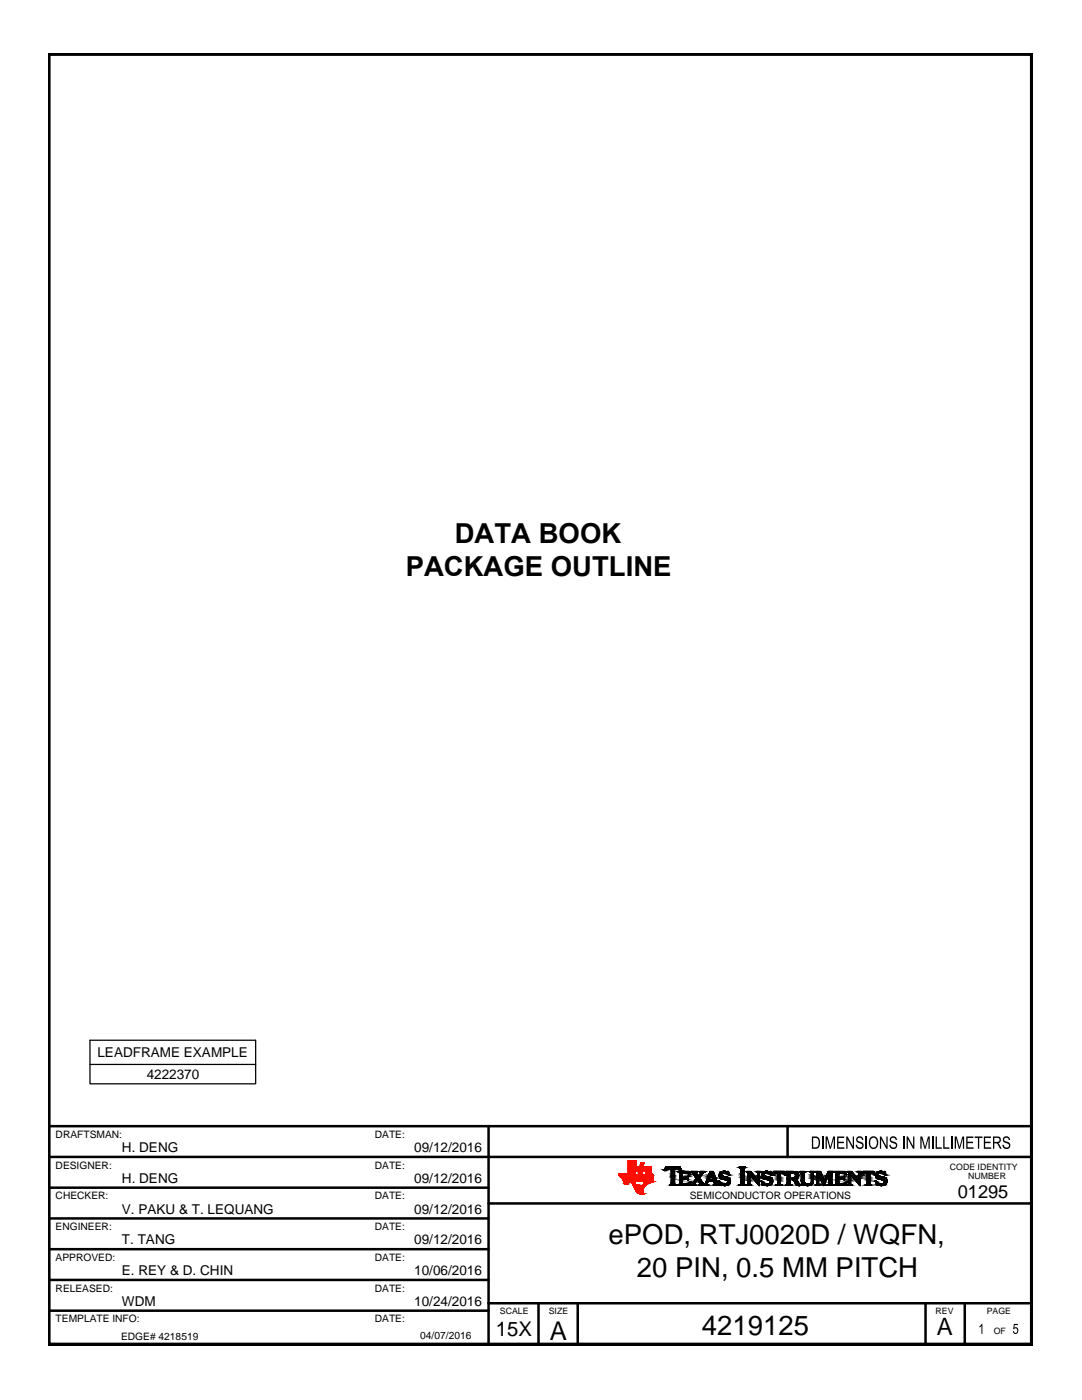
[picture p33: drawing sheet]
<svg xmlns="http://www.w3.org/2000/svg" width="216mm" height="279mm" viewBox="0 0 216 279" stroke-linecap="round" stroke-linejoin="round" font-family="sans-serif">
<defs><g id="words">
<g font-size="5.5">
<text x="90.7" y="108.3">DATA BOOK</text>
<text x="81" y="114.9">PACKAGE OUTLINE</text>
<text x="121.5" y="248.2">ePOD, RTJ0020D / WQFN,</text>
<text x="127.1" y="254.8">20 PIN, 0.5 MM PITCH</text>
<text x="140.1" y="266.4">4219125</text>
</g>
<text font-size="5.1" x="109.7" y="267.3">A</text>
<text font-size="4.8" x="186.9" y="266.5">A</text>
<text font-size="4" x="98.9" y="266.7">15X</text>
<text font-size="3.6" x="191.1" y="239.1">01295</text>
<g font-size="2.7">
<text x="19.4" y="211">LEADFRAME EXAMPLE</text>
<text x="29.3" y="215.3">4222370</text>
<text x="24.3" y="229.9">H. DENG</text>
<text x="82.6" y="229.9">09/12/2016</text>
<text x="24.3" y="236.1">H. DENG</text>
<text x="82.6" y="236.1">09/12/2016</text>
<text x="24.3" y="242.2">V. PAKU &amp; T. LEQUANG</text>
<text x="82.6" y="242.2">09/12/2016</text>
<text x="24.3" y="248.3">T. TANG</text>
<text x="82.6" y="248.3">09/12/2016</text>
<text x="24.3" y="254.5">E. REY &amp; D. CHIN</text>
<text x="82.6" y="254.5">10/06/2016</text>
<text x="24.3" y="260.6">WDM</text>
<text x="82.6" y="260.6">10/24/2016</text>
</g>
<g font-size="2">
<text x="11.1" y="227.1">DRAFTSMAN:</text>
<text x="74.8" y="227.1">DATE:</text>
<text x="11.1" y="233.2">DESIGNER:</text>
<text x="74.8" y="233.2">DATE:</text>
<text x="11.1" y="239.3">CHECKER:</text>
<text x="74.8" y="239.3">DATE:</text>
<text x="137.6" y="239.2">SEMICONDUCTOR OPERATIONS</text>
<text x="11.1" y="245.5">ENGINEER:</text>
<text x="74.8" y="245.5">DATE:</text>
<text x="11.1" y="251.6">APPROVED:</text>
<text x="74.8" y="251.6">DATE:</text>
<text x="11.1" y="257.8">RELEASED:</text>
<text x="74.8" y="257.8">DATE:</text>
<text x="11.1" y="263.9">TEMPLATE INFO:</text>
<text x="74.8" y="263.9">DATE:</text>
<text x="24.2" y="267.4">EDGE# 4218519</text>
<text x="83.9" y="267.3">04/07/2016</text>
</g>
<g font-size="1.7">
<text x="189.5" y="233.6">CODE IDENTITY</text>
<text x="193.2" y="235.4">NUMBER</text>
<text x="99.8" y="262.2">SCALE</text>
<text x="109.5" y="262.2">SIZE</text>
<text x="186.7" y="262.3">REV</text>
<text x="196.9" y="262.2">PAGE</text>
<text x="198.3" y="266.2">OF</text>
</g>
</g></defs>
<g fill="#000">
<path d="M164.7 226.8h.4l.6 2.1 .6-2.1h.3v2.5h-.2v-2.1l-.6 2.1h-.2l-.6-2.1v2.1h-.3zM167 226.8h1.5v.3h-1.2v.8h1.1v.2h-1.1v.9h1.2v.3h-1.5zM168.9 226.8h.2l1.1 1.9v-1.9h.2v2.5h-.3l-1-2v2h-.2zM171 227l.7-.2 .5 .4 .1 .3h-.3l-.1-.3-.3-.1h-.3l-.2 .3 .1 .3 .8 .3 .3 .3v.6l-.5 .4-.6-.1-.4-.4v-.3h.2l.1 .3 .4 .2 .4-.1 .2-.2-.2-.4-1-.5-.1-.5zM175.6 226.8h.2l1.1 1.9v-1.9h.2v2.5h-.3l-1-2v2h-.2zM177.7 227l.7-.2 .3 .1 .2 .3 .1 .3h-.3l-.1-.3-.3-.1h-.3l-.2 .3 .1 .3 .8 .3 .3 .3-.1 .6-.3 .4-.7-.1-.4-.4v-.3h.2l.2 .4 .5 .1 .3-.1 .1-.3-.2-.3-1-.5-.1-.4zM180.9 226.8h.3l1 1.9v-1.9h.3v2.5h-.3l-1-2v2h-.3zM183.6 226.8h.4l.6 2.1 .6-2.1h.3v2.5h-.2v-2.1l-.6 2.1h-.2l-.6-2.1v2.1h-.3zM186.7 226.8h.2v2.2h1v.3h-1.2zM188.2 226.8h.3v2.2h.9v.3h-1.2zM190.5 226.8h.4l.6 2.1 .5-2.1h.4v2.5h-.3v-2.1l-.5 2.1h-.3l-.5-2.1v2.1h-.3zM192.8 226.8h1.4v.3h-1.1v.8h1.1v.2h-1.1v.9h1.2v.3h-1.5z"/>
<path d="M194.5 226.8h1.5v.3h-.6v2.2h-.3v-2.2h-.6zM196.3 226.8h1.4v.3h-1.1v.8h1.1v.2h-1.1v.9h1.2v.3h-1.5zM200.3 227l.7-.2 .5 .4v.3h-.2l-.1-.3-.3-.1h-.4l-.1 .3v.3l.9 .3 .3 .3-.1 .6-.4 .4-.6-.1-.4-.4-.1-.3h.3l.1 .3 .4 .2 .4-.1 .1-.2-.1-.4-1-.5-.1-.5zM195.9 264.2h.1v2h-.2v-1.6l-.4 .3v-.2zM202.3 264.2h.8v.3h-.6l-.1 .5 .5-.1 .3 .4-.1 .6-.3 .3h-.4l-.3-.4v-.1l.2-.1 .2 .4h.2l.3-.4-.2-.5-.6 .1z"/>
<path d="M162 226.8l1.1 .1 .4 .4 .1 1.2-.2 .5-.3 .2-1.1 .1zM162.3 227.1v1.9l.7-.1 .3-.5v-.9l-.3-.4z"/>
<path d="M173.7 227l.4-.2h.4l.4 .2 .2 .4 .1 1.1-.2 .5-.4 .3-.7-.1-.4-.5-.1-1zM173.9 227.2l-.3 .5 .1 .9 .3 .4h.5l.4-.5v-1l-.4-.4z"/>
<path d="M198.1 226.8h1.1l.4 .2 .1 .8-.5 .4 .7 1.1h-.4l-.4-.9-.4-.2h-.3v1.1h-.3zM198.4 227.1v.8h.7l.3-.2v-.3l-.1-.2z"/>
</g>
<path d="M164.2 226.8v2.5M172.8 226.8v2.5M180.3 226.8v2.5M186.1 226.8v2.5M189.9 226.8v2.5" fill="none" stroke="#000" stroke-width=".26"/>
<path d="M9.6 10.7h196.4v257.8h-196.4z" fill="none" stroke="#000" stroke-width="1"/>
<g fill="none" stroke="#000" stroke-width=".5">
<path d="M9.6 237h87.9M9.6 224.8h196.4M97.5 224.8v43.7M157.2 224.8v6.1M206 230.9h-196.4v37.6M9.6 255.4h87.9M9.6 249.3h87.9M9.6 243.2h87.9M97.6 240.2h108.4M9.6 261.6h87.9M97.5 260.1h108.5M107.5 260.1v8.4"/>
<path d="M115.3 260.1v8.4M184.7 260.1v8.4M192.5 260.1v8.4"/>
</g>
<g fill="none" stroke="#000" stroke-width=".2">
<path d="M132.8 232.9h2.5a.35 .35 0 0 1 .4 0 .35 .35 0 0 1 .1 .4l.1 .3a1.05 1.05 0 0 0-1.3-.1v2.7l.3 .4h-1.2l.2-.4 .1-2.3a.44 .44 0 0 0-.1-.6 .44 .44 0 0 0-.6 0l-.7 .3zM135.3 233.8h2.2l.1 .7-.5-.4-.9 .1v.8l.9-.1 .3-.2v.8l-.3-.2h-.9v.8l.1 .1h.9l.6-.3-.2 .7h-2.3l.3-.5v-1.9zM137.8 233.8h1.3l-.2 .3 .5 .7 .5-.7-.2-.3h1l-1 1.1a.28 .28 0 0 0-.1 .3 .28 .28 0 0 0 .2 .2l.5 .8a.23 .23 0 0 0 .3 .2 .23 .23 0 0 0 .2-.3l.9-2.3h.6l.9 2.4 .3 .4h-1.1l.2-.3-.2-.5h-1.1l-.2 .5 .2 .3-1.8-.1a.28 .28 0 0 0 .2-.3 .28 .28 0 0 0-.2-.3l-.4-.5-.5 .9 .2 .3h-1l1-1.2a.26 .26 0 0 0 .1-.3 .26 .26 0 0 0-.2-.2zM141.9 234.3l.4 1.2h-.9zM143.8 234l.5-.2 .8 .1 .2-.1 .2 .7a.83 .83 0 0 0-1.5 0l.2 .2 .7 .2a.9 .9 0 0 1 .8 1.1 .9 .9 0 0 1-1.2 .6l-.6-.2-.2 .2-.2-.9a.97 .97 0 0 0 1.7 .2l-.2-.4-.7-.1a.79 .79 0 0 1-.7-.5 .79 .79 0 0 1 .2-.9zM147.5 232.9h1.2l-.3 .5v2.8l.3 .4h-1.2l.3-.5v-2.8zM149 233.8h.8l1.4 1.6v-1.3l-.3-.3h.9l-.2 .4-.1 2.4-1.9-2.1v1.7l.3 .4h-.9l.2-.5v-1.9zM152.2 234l.6-.2 .8 .1 .2-.1 .1 .8a.87 .87 0 0 0-1.4-.1l.1 .2 .7 .2a.91 .91 0 0 1 .9 1.1 .91 .91 0 0 1-1.3 .6l-.6-.2-.2 .2-.1-.9a.94 .94 0 0 0 .8 .6 .94 .94 0 0 0 .8-.5l-.1-.2-.6-.2a.81 .81 0 0 1-.8-.5 .81 .81 0 0 1 .1-.9zM154.3 233.8h1.8a.29 .29 0 0 1 .4-.1 .29 .29 0 0 1 .1 .3l.1 .5-.4-.3a.41 .41 0 0 0-.5-.1 .41 .41 0 0 0-.1 .6v1.5l.3 .4h-1.2l.3-.4 .1-1.7a.3 .3 0 0 0-.2-.4 .3 .3 0 0 0-.4 .1l-.5 .3zM156.8 233.8h1.4a.79 .79 0 0 1 1.1 .4 .79 .79 0 0 1-.3 1l-.4 .1 .4 .2 .5 .8 .4 .1-.4 .2a1.26 1.26 0 0 1-1.2-1.1l-.6-.1v.8l.3 .4h-1.2l.3-.5v-1.9zM157.7 234.2l.4-.1a.53 .53 0 0 1 .6 .7 .53 .53 0 0 1-.8 .3h-.2zM159.6 233.8h1.2l-.3 .3v1.5a.76 .76 0 0 0 1 .7 .76 .76 0 0 0 .4-1.1v-1.1l-.3-.3h.9l-.2 .3v1.5a1.03 1.03 0 0 1-1.5 1 1.17 1.17 0 0 1-.9-1.6v-.9z"/>
<path d="M162.7 233.8h1l.8 1.8 .8-1.8h1l-.3 .4v2l.3 .4h-1.2l.3-.4v-1.8l-1 2.2-1.1-2.2v1.8l.3 .4h-.9l.3-.5v-1.9zM166.5 233.8h2.1l.2 .7-.5-.4h-.8l-.1 .2v.7l.8-.1 .3-.2v.8l-.3-.2h-.5a.23 .23 0 0 0-.4 0 .23 .23 0 0 0 .1 .3l.1 .6h.9l.5-.3-.1 .7h-2.3l.3-.5v-1.9zM169.1 233.8h.8l1.4 1.6v-1.3l-.2-.3h.8l-.2 .4v2.4l-2-2.1v1.7l.3 .4h-.9l.2-.4v-2zM172.2 233.8h1.8a.29 .29 0 0 1 .3-.1 .29 .29 0 0 1 .2 .3v.5l-.3-.3a.4 .4 0 0 0-.6-.1 .4 .4 0 0 0 0 .6v1.5l.3 .4h-1.2l.3-.4v-1.7a.3 .3 0 0 0-.1-.4 .3 .3 0 0 0-.4 .1l-.5 .3zM175 234l.6-.2 .8 .1 .2-.1 .1 .8a.87 .87 0 0 0-1.4-.1l.1 .2 .7 .2a.91 .91 0 0 1 .8 1.1 .91 .91 0 0 1-1.2 .6l-.6-.2-.2 .2-.1-.9a.94 .94 0 0 0 .7 .6 .94 .94 0 0 0 .9-.5l-.1-.2-.6-.2a.81 .81 0 0 1-.9-.5 .81 .81 0 0 1 .2-.9z"/>
</g>
<g fill="#000" stroke="#000" stroke-width=".2">
<path d="M132.6 233.6h.1zM135.9 233.6h.1zM144.4 233.7h.2zM144.5 235.4h1.2zM144.5 236.6h.2zM153 236.6h.1zM154.1 234.5h.1zM156.7 234.5h.1zM158.5 234.2h.8zM158.9 236.5h1zM159.4 236.6h.1zM172 234.5h.1z"/>
<path d="M174.5 234.5h.1zM175.8 236.6h.1z"/>
<path d="M132.6 233.6h.1zM132.6 233.6h.1z"/>
<path d="M132.6 233.6h.1zM132.6 233.6h.1z"/>
<path d="M132.6 233.6h.1zM132.6 233.6h.1z"/>
<path d="M132.6 233.6h.1zM132.6 233.6h.1z"/>
<path d="M132.6 233.5l.1 .1zM132.6 233.5h.1z"/>
<path d="M132.6 233.5h.1zM132.6 233.5h.2z"/>
<path d="M132.6 233.5h.1zM132.6 233.5h.1z"/>
<path d="M132.6 233.5h.2zM132.6 233.5h.2z"/>
<path d="M132.6 233.5h.2zM132.6 233.5h.2z"/>
<path d="M132.6 233.4l.2 .1zM132.6 233.4h.3z"/>
<path d="M132.6 233.4h.3zM132.6 233.4h.3z"/>
<path d="M132.6 233.4h.3zM132.6 233.4h.3z"/>
<path d="M132.7 233.4h.2zM132.7 233.4h.3z"/>
<path d="M132.7 233.4h.3zM132.7 233.4h.3z"/>
<path d="M132.7 233.4h.3zM132.7 233.4h.3z"/>
<path d="M132.7 233.3l.3 .1zM132.7 233.3h.4z"/>
<path d="M132.7 233.3h.4zM132.7 233.3h.5z"/>
<path d="M132.7 233.3h.5zM132.7 233.3h.5z"/>
<path d="M132.7 233.3h.5zM132.7 233.3h.6z"/>
<path d="M132.7 233.3h.7zM132.7 233.3h.8z"/>
<path d="M132.7 233.3h.6zM132.7 233.3h.7z"/>
<path d="M132.7 233.3h3.2zM132.7 233.3h3.2z"/>
<path d="M132.7 233.3h.8zM132.7 233.3h.9z"/>
<path d="M132.7 233.3h.9zM132.7 233.3h1z"/>
<path d="M133.7 236.5h1.2zM133.8 236.4l1.1 .1z"/>
<path d="M133.7 236.5h1.2zM133.7 236.5h1.2z"/>
<path d="M133.7 236.5h1.2zM133.7 236.5h1.2z"/>
<path d="M133.7 236.6h1.2zM133.7 236.6h1.2z"/>
<path d="M133.7 236.6h1.2zM133.7 236.6h1.2z"/>
<path d="M133.7 233.3h1.1zM133.7 233.3h1.2z"/>
<path d="M134 235.6l.6 .1zM134 235.6l.6 .1z"/>
<path d="M134 235.7h.6zM134 235.7h.6z"/>
<path d="M134 236.1h.6zM134 236.1h.6z"/>
<path d="M134 236.1h.6zM134 236.1h.6z"/>
<path d="M134 236.1h.6zM134 236.1h.6z"/>
<path d="M134 236.1h.6zM134 236.1h.6z"/>
<path d="M134 236.1h.6zM134 236.1h.6z"/>
<path d="M134 233.5h.6zM134 233.5h.6zM133.9 233.5h.7zM133.9 233.5h.7z"/>
<path d="M134 233.5h.6zM134 233.5h.6zM134 233.5h.6zM134 233.5h.6z"/>
<path d="M134 233.5h.6zM134 233.5h.6zM134 233.5h.6zM134 233.5h.6z"/>
<path d="M134 233.6h.6zM134 233.6h.6zM134 233.5l.6 .1zM134 233.5l.6 .1z"/>
<path d="M134 233.6h.6zM134 233.6h.6zM134 233.6h.6zM134 233.6h.6z"/>
<path d="M134 233.7h.6zM134 233.7h.6zM134 233.6l.6 .1zM134 233.6l.6 .1z"/>
<path d="M134 233.7h.6zM134 233.7h.6zM134 233.7h.6zM134 233.7h.6z"/>
<path d="M134 233.8h.6zM134 233.8h.6zM134 233.7l.6 .1zM134 233.7l.6 .1z"/>
<path d="M134 233.9h.6zM134 233.9h.6zM134 233.8l.6 .1zM134 233.8l.6 .1z"/>
<path d="M134 234h.6zM134 234h.6zM134 233.9l.6 .1zM134 233.9l.6 .1z"/>
<path d="M134 234.1h.6zM134 234.1h.6zM134 234v.1h.6zM134 234h.6v.1z"/>
<path d="M134 234.2h.6zM134 234.2h.6zM134 234.1v.1h.6zM134 234.1h.6v.1z"/>
<path d="M134 234.3h.6zM134 234.3h.6zM134 234.2v.1h.6zM134 234.2h.6v.1z"/>
<path d="M134 234.6h.6zM134 234.6h.6zM134 234.3v.3h.6zM134 234.3h.6v.3z"/>
<path d="M134 234.8h.6zM134 234.8h.6zM134 234.6v.2h.6zM134 234.6h.6v.2z"/>
<path d="M134 235.1h.6zM134 235.1h.6zM134 234.8v.3h.6zM134 234.8h.6v.3z"/>
<path d="M134 235.3h.6zM134 235.3h.6zM134 235.1v.2h.6zM134 235.1h.6v.2z"/>
<path d="M134 235.4h.6zM134 235.4h.6zM134 235.3v.1h.6zM134 235.3h.6v.1z"/>
<path d="M134 235.5h.6zM134 235.5h.6zM134 235.4v.1h.6zM134 235.4h.6v.1z"/>
<path d="M134 235.6h.6zM134 235.6h.6zM134 235.5l.6 .1zM134 235.5l.6 .1z"/>
<path d="M134 235.8h.6zM134 235.8h.6zM134 235.7l.6 .1zM134 235.7l.6 .1z"/>
<path d="M134 235.9h.6zM134 235.9h.6zM134 235.8l.6 .1zM134 235.8l.6 .1z"/>
<path d="M134 235.9h.6zM134 235.9h.6zM134 235.9h.6zM134 235.9h.6z"/>
<path d="M134 236h.6zM134 236h.6zM134 235.9l.6 .1zM134 235.9l.6 .1z"/>
<path d="M134 236h.6zM134 236h.6zM134 236h.6zM134 236h.6z"/>
<path d="M134 236.1h.6zM134 236.1h.6zM134 236l.6 .1zM134 236l.6 .1z"/>
<path d="M134.6 233.5v2.6zM134.6 233.5v2.6z"/>
<path d="M133.9 233.5h.7zM133.9 233.5h.7zM133.9 233.4l.7 .1zM133.9 233.4h.7z"/>
<path d="M133.9 236.2h.7zM133.9 236.2h.7zM134 236.1l.6 .1zM134 236.1l.6 .1z"/>
<path d="M133.9 236.2h.7zM133.9 236.2h.7zM133.9 236.2h.7zM133.9 236.2h.7z"/>
<path d="M133.9 233.4h.7zM133.9 233.4h.7zM133.9 233.4h.7zM133.9 233.4h.7z"/>
<path d="M133.9 236.2h.7zM133.9 236.2h.7zM133.9 236.2h.7zM133.9 236.2h.7z"/>
<path d="M133.9 236.3h.7zM133.9 236.3h.7zM133.9 236.2l.7 .1zM133.9 236.2l.7 .1z"/>
<path d="M133.9 233.4h.7zM133.9 233.4h.7zM133.9 233.4h.7zM133.9 233.4h.7z"/>
<path d="M133.9 236.3h.7zM133.9 236.3h.7zM133.9 236.3h.7zM133.9 236.3h.7z"/>
<path d="M133.9 233.4h.7zM133.9 233.4h.7zM133.9 233.3l.7 .1zM133.9 233.3h.8z"/>
<path d="M133.9 236.3h.8zM133.9 236.3h.8zM133.9 236.3h.8zM133.9 236.3h.8z"/>
<path d="M133.9 233.3h.8zM133.9 233.3h.8zM133.8 233.3h.9zM133.8 233.3h.9z"/>
<path d="M133.9 236.4h.8zM133.9 236.4h.8zM133.9 236.3l.8 .1zM133.9 236.3l.8 .1z"/>
<path d="M133.8 233.3h.9zM133.8 233.3h.9zM133.8 233.3h.9zM133.8 233.3h1z"/>
<path d="M133.8 236.4h.9zM133.8 236.4h.9zM133.8 236.4h.9zM133.9 236.4h.8z"/>
<path d="M133.8 236.4h1zM133.8 236.4h1zM133.8 236.4h1zM133.8 236.4h1z"/>
<path d="M133.7 236.5h1.2zM133.7 236.5h1.2zM133.7 236.5h1.2zM133.7 236.5h1.2z"/>
<path d="M133.7 236.5h1.2zM133.7 236.5h1.2zM133.7 236.5h1.2zM133.7 236.5h1.2z"/>
<path d="M133.7 236.6h1.2zM133.7 236.6h1.2zM133.7 236.5l1.2 .1zM133.7 236.5l1.2 .1z"/>
<path d="M134.9 233.3h1zM134.9 233.3h1z"/>
<path d="M135 233.3h.9zM135 233.3h.9z"/>
<path d="M135.1 233.3h.8zM135.1 233.3h.8z"/>
<path d="M135.1 233.3h.8zM135.1 233.3h.8z"/>
<path d="M135.2 233.3h.7zM135.2 233.3h.7z"/>
<path d="M135.3 233.8h2.2zM135.3 233.8h2.2z"/>
<path d="M135.3 233.8h2.2zM135.3 233.8h2.2z"/>
<path d="M135.3 233.8h2.2zM135.3 233.8h2.2z"/>
<path d="M135.3 233.8h2.2zM135.3 233.8h2.2z"/>
<path d="M135.3 233.8h2.2zM135.3 233.8h2.2z"/>
<path d="M135.3 233.8h2.2zM135.3 233.8h2.2z"/>
<path d="M135.3 233.8l2.2 .1zM135.3 233.8l2.2 .1z"/>
<path d="M135.3 233.9h2.2zM135.3 233.9h2.2z"/>
<path d="M135.3 233.9h2.2zM135.3 233.9h2.2z"/>
<path d="M135.3 236.5h2.3zM135.4 236.5h2.2z"/>
<path d="M135.3 236.5h2.3zM135.3 236.5h2.3z"/>
<path d="M135.3 236.5h2.3zM135.3 236.5h2.3z"/>
<path d="M135.3 236.5h2.3zM135.3 236.5h2.3z"/>
<path d="M135.3 236.5h2.3zM135.3 236.5h2.3z"/>
<path d="M135.3 236.5h2.3zM135.3 236.5h2.3z"/>
<path d="M135.3 236.5l2.3 .1zM135.3 236.5h2.3z"/>
<path d="M135.3 236.6h2.3zM135.3 236.6h2.3z"/>
<path d="M135.3 236.6h2.3zM135.3 236.6h2.3z"/>
<path d="M135.3 236.6h2.3zM135.3 236.6h2.3z"/>
<path d="M135.3 233.9h2.2zM135.3 233.9h2.2z"/>
<path d="M135.4 236.5h2.2zM135.4 236.5h2.2z"/>
<path d="M135.3 233.3h.6zM135.3 233.3h.6z"/>
<path d="M135.3 233.9h2.2zM135.3 233.9h2.2z"/>
<path d="M135.4 236.5h2.2zM135.4 236.4h2.2z"/>
<path d="M135.4 233.9h2.1zM135.4 233.9h2.1z"/>
<path d="M135.4 236.4h2.2zM135.5 236.4h2.1z"/>
<path d="M135.4 233.3h.5zM135.4 233.3h.5z"/>
<path d="M135.4 233.9h2.1zM135.4 233.9h2.1z"/>
<path d="M135.5 236.4h2.1zM135.5 236.4h2.1z"/>
<path d="M135.5 233.9h2zM135.5 233.9h2z"/>
<path d="M135.5 236.4h2.1zM135.5 236.4h2.2z"/>
<path d="M135.4 233.3l.5 .1zM135.4 233.3l.5 .1z"/>
<path d="M135.5 233.9l2.1 .1zM135.5 233.9l2.1 .1z"/>
<path d="M135.5 236.4h2.2zM135.5 236.4h2.2z"/>
<path d="M135.5 234h2.1zM135.5 234h2.1z"/>
<path d="M135.6 236.3l2.1 .1zM135.6 236.3h2.1z"/>
<path d="M135.5 234h2.1zM135.5 234h2.1z"/>
<path d="M135.6 236.3h2.1zM135.6 236.3h2.1z"/>
<path d="M135.6 234h2zM135.6 234h2z"/>
<path d="M135.6 236.3h2.1zM135.6 236.3h2.1z"/>
<path d="M135.5 233.4h.4zM135.5 233.4h.4z"/>
<path d="M135.6 234l2 .1zM135.6 234l2 .1z"/>
<path d="M135.6 236.2l2.1 .1zM135.6 236.2h2.1z"/>
<path d="M135.6 234.1h2zM135.6 234.1h2z"/>
<path d="M135.6 234.1h2zM135.6 234.1h2z"/>
<path d="M135.6 236.2h2.1zM135.6 236.2h2.1z"/>
<path d="M135.6 234.1h2zM135.6 234.1h2z"/>
<path d="M135.6 234.1h.8zM135.6 234.1h.8z"/>
<path d="M135.6 234.1h.7zM135.6 234.1h.8z"/>
<path d="M135.6 236.2h.7zM135.6 236.2h.7z"/>
<path d="M135.6 236.2h.8zM135.6 236.2h.8z"/>
<path d="M135.6 236.2h2.1zM135.6 236.2h2.1z"/>
<path d="M135.6 234.1h.7zM135.6 234.1h.7z"/>
<path d="M135.6 236.2h.7zM135.6 236.2h.7z"/>
<path d="M135.6 234.1l.6 .1zM135.6 234.1h.7z"/>
<path d="M135.6 234.2h.6zM135.6 234.2h.6z"/>
<path d="M135.6 236.2h.6zM135.6 236.2h.6z"/>
<path d="M135.6 236.2h.6zM135.6 236.2h.6z"/>
<path d="M135.6 234.2h.6zM135.6 234.2h.6z"/>
<path d="M135.6 236.2h.6zM135.6 236.2h.6z"/>
<path d="M135.6 234.2h.6zM135.6 234.2h.6z"/>
<path d="M135.6 234.2h.6zM135.6 234.2h.6z"/>
<path d="M135.6 234.2h.6zM135.6 234.2h.6z"/>
<path d="M135.6 234.2h.6zM135.6 234.2h.6z"/>
<path d="M135.6 234.2l.6 .1zM135.6 234.2l.6 .1z"/>
<path d="M135.6 234.3h.6zM135.6 234.3h.6z"/>
<path d="M135.6 234.3h.6zM135.6 234.3h.6z"/>
<path d="M135.6 234.3h.6zM135.6 234.3h.6z"/>
<path d="M135.6 234.3h.6zM135.6 234.3h.6z"/>
<path d="M135.6 234.3h.6zM135.6 234.3h.6z"/>
<path d="M135.6 234.3h.6zM135.6 234.3h.6z"/>
<path d="M135.6 234.3l.6 .1zM135.6 234.3l.6 .1z"/>
<path d="M135.6 234.4h.6zM135.6 234.4h.6z"/>
<path d="M135.6 234.4h.6zM135.6 234.4h.6z"/>
<path d="M135.6 234.4h.6zM135.6 234.4h.6z"/>
<path d="M135.6 234.4h.6zM135.6 234.4h.6z"/>
<path d="M135.6 234.4l.6 .1zM135.6 234.4l.6 .1z"/>
<path d="M135.6 234.5h.6zM135.6 234.5h.6z"/>
<path d="M135.6 234.5h.6zM135.6 234.5h.6z"/>
<path d="M135.6 234.5l.6 .1zM135.6 234.5l.6 .1z"/>
<path d="M135.6 234.6h.6zM135.6 234.6h.6z"/>
<path d="M135.6 234.6l.6 .1zM135.6 234.6l.6 .1z"/>
<path d="M135.6 234.7h.6zM135.6 234.7h.6z"/>
<path d="M135.6 234.7l.6 .1zM135.6 234.7l.6 .1z"/>
<path d="M135.6 234.8h.6zM135.6 234.8h.6z"/>
<path d="M135.6 234.8h.6zM135.6 234.8h.6z"/>
<path d="M135.6 234.8l.6 .1zM135.6 234.8l.6 .1z"/>
<path d="M135.6 234.9h.6zM135.6 234.9h.6z"/>
<path d="M135.6 234.9h.6zM135.6 234.9h.6z"/>
<path d="M135.6 234.9l.6 .1zM135.6 234.9l.6 .1z"/>
<path d="M135.6 235h1.8zM135.6 235h1.8z"/>
<path d="M135.6 235h1.8zM135.6 235h1.8z"/>
<path d="M135.6 235v.1h1.8zM135.6 235h1.8v.1z"/>
<path d="M135.6 235.1l1.8 .1zM135.6 235.1l1.8 .1z"/>
<path d="M135.6 235.2l1.8 .1zM135.6 235.2l1.8 .1z"/>
<path d="M135.6 235.3h1.8zM135.6 235.3h1.8z"/>
<path d="M135.6 235.3h.6zM135.6 235.3h.6z"/>
<path d="M135.6 235.3h.6zM135.6 235.3h.6z"/>
<path d="M135.6 235.3h.6zM135.6 235.3h.6z"/>
<path d="M135.6 235.3h.6zM135.6 235.3h.6z"/>
<path d="M135.6 235.3l.6 .1zM135.6 235.3l.6 .1z"/>
<path d="M135.6 235.4h.6zM135.6 235.4h.6z"/>
<path d="M135.6 235.4l.6 .1zM135.6 235.4l.6 .1z"/>
<path d="M135.6 235.5h.6zM135.6 235.5h.6z"/>
<path d="M135.6 235.5h.6zM135.6 235.5h.6z"/>
<path d="M135.6 235.5v.2h.6zM135.6 235.5h.6v.2z"/>
<path d="M135.6 235.7h.6zM135.6 235.7h.6z"/>
<path d="M135.6 235.7l.6 .1zM135.6 235.7l.6 .1z"/>
<path d="M135.6 235.8h.6zM135.6 235.8h.6z"/>
<path d="M135.6 235.8h.6zM135.6 235.8h.6z"/>
<path d="M135.6 235.8l.6 .1zM135.6 235.8l.6 .1z"/>
<path d="M135.6 235.9h.6zM135.6 235.9h.6z"/>
<path d="M135.6 235.9h.6zM135.6 235.9h.6z"/>
<path d="M135.6 235.9h.6zM135.6 235.9h.6z"/>
<path d="M135.6 235.9l.6 .1zM135.6 235.9l.6 .1z"/>
<path d="M135.6 236h.6zM135.6 236h.6z"/>
<path d="M135.6 236h.6zM135.6 236h.6z"/>
<path d="M135.6 236h.6zM135.6 236h.6z"/>
<path d="M135.6 236h.6zM135.6 236h.6z"/>
<path d="M135.6 236h.6zM135.6 236h.6z"/>
<path d="M135.6 236l.6 .1zM135.6 236l.6 .1z"/>
<path d="M135.6 236.1h.6zM135.6 236.1h.6z"/>
<path d="M135.6 236.1h.6zM135.6 236.1h.6z"/>
<path d="M135.6 236.1h.6zM135.6 236.1h.6z"/>
<path d="M135.6 236.1h.6zM135.6 236.1h.6z"/>
<path d="M135.6 236.1h.6zM135.6 236.1h.6z"/>
<path d="M135.6 236.1h.6zM135.6 236.1h.6z"/>
<path d="M135.6 236.1l.6 .1zM135.6 236.1l.6 .1z"/>
<path d="M135.6 236.2h.6zM135.6 236.2h.6z"/>
<path d="M135.6 233.4h.3zM135.6 233.4h.3z"/>
<path d="M135.6 233.4h.3zM135.6 233.4h.3z"/>
<path d="M135.6 233.4h.3zM135.6 233.4h.3z"/>
<path d="M135.7 233.4h.2zM135.7 233.4h.2z"/>
<path d="M135.7 233.4l.2 .1zM135.7 233.4l.2 .1z"/>
<path d="M132.8 232.9h2.9zM132.8 232.9h2.9zM132.8 232.9h2.9zM132.8 232.9h2.9z"/>
<path d="M132.8 233h2.9zM132.8 233h2.9zM132.8 232.9l2.9 .1zM132.8 232.9l2.9 .1z"/>
<path d="M132.8 233h3zM132.8 233h3zM132.8 233h3zM132.8 233h3z"/>
<path d="M132.8 233h3zM132.8 233h3zM132.8 233h3zM132.8 233h3z"/>
<path d="M135.7 233.5h.2zM135.7 233.5h.2z"/>
<path d="M135.8 233.5h.1zM135.8 233.5h.1z"/>
<path d="M132.8 233.1h3zM132.8 233.1h3zM132.8 233l3 .1zM132.8 233l3 .1z"/>
<path d="M132.7 233.1h3.1zM132.7 233.1h3.1zM132.8 233.1h3zM132.8 233.1h3z"/>
<path d="M135.8 233.5h.1zM135.8 233.5h.1z"/>
<path d="M135.8 233.5h.1zM135.8 233.5h.1z"/>
<path d="M135.8 233.5l.2 .1zM135.8 233.5l.2 .1z"/>
<path d="M132.7 233.3h3.1zM132.7 233.3h3.1zM132.7 233.1v.2h3.1zM132.7 233.1h3.1v.2z"/>
<path d="M135.8 233.6h.2zM135.8 233.6h.2z"/>
<path d="M135.9 233.6h.1zM135.9 233.6h.1z"/>
<path d="M135.9 233.6h.1zM135.9 233.6h.1z"/>
<path d="M135.6 236.2h.8zM135.6 236.2h.8z"/>
<path d="M136.9 235h.5zM136.9 235h.5z"/>
<path d="M136.9 235h.5zM137 234.9l.4 .1z"/>
<path d="M136.9 235.3h.5zM136.9 235.3h.5z"/>
<path d="M137 234.9h.4zM137 234.9h.4z"/>
<path d="M136.9 235.3h.5zM136.9 235.3h.5z"/>
<path d="M137 236.2h.7zM137.1 236.2h.6z"/>
<path d="M136.9 234.1h.7zM136.9 234.1h.7z"/>
<path d="M137 234.9h.4zM137.1 234.9h.3z"/>
<path d="M137 235.3h.4zM137 235.3h.4z"/>
<path d="M137.1 234.9h.3zM137.1 234.9h.3z"/>
<path d="M137 235.3h.4zM137 235.3h.4z"/>
<path d="M137.1 234.9h.3zM137.1 234.9h.3z"/>
<path d="M137.1 235.3h.3zM137.1 235.3h.3z"/>
<path d="M137.1 236.2h.6zM137.2 236.2h.5z"/>
<path d="M137.1 234.9h.3zM137.2 234.9h.2z"/>
<path d="M137.1 235.3h.3zM137.1 235.3h.3z"/>
<path d="M137 234.1h.6zM137 234.1h.6z"/>
<path d="M137.1 235.3h.3zM137.1 235.3h.3z"/>
<path d="M137.2 234.9h.2zM137.2 234.9h.2z"/>
<path d="M137.2 234.9h.2zM137.2 234.9h.2z"/>
<path d="M137.2 235.3h.2zM137.2 235.3h.2z"/>
<path d="M137.2 234.8l.2 .1zM137.2 234.8l.2 .1z"/>
<path d="M137.2 235.3l.2 .1zM137.2 235.3l.2 .1z"/>
<path d="M137.2 235.4h.2zM137.2 235.4h.2z"/>
<path d="M137.2 234.8h.2zM137.2 234.8h.2z"/>
<path d="M137.1 234.1l.5 .1zM137.1 234.1l.5 .1z"/>
<path d="M137.2 236.2h.5zM137.3 236.2h.4z"/>
<path d="M137.2 234.8h.2zM137.2 234.8h.2z"/>
<path d="M137.2 235.4h.2zM137.2 235.4h.2z"/>
<path d="M137.2 234.8h.2zM137.2 234.8h.2z"/>
<path d="M137.2 235.4h.2zM137.2 235.4h.2z"/>
<path d="M137.2 234.8h.2zM137.2 234.8h.2z"/>
<path d="M137.2 235.4h.2zM137.2 235.4h.2z"/>
<path d="M137.2 235.4l.2 .1zM137.2 235.4l.2 .1z"/>
<path d="M137.3 234.7l.1 .1zM137.3 234.7l.1 .1z"/>
<path d="M137.3 234.7h.1zM137.3 234.7h.1z"/>
<path d="M137.2 235.5h.2zM137.2 235.5h.2z"/>
<path d="M137.3 234.7h.1zM137.3 234.7h.1z"/>
<path d="M137.3 235.5h.1zM137.3 235.5h.1z"/>
<path d="M137.3 234.7h.1zM137.3 234.7h.1z"/>
<path d="M137.3 235.5h.1zM137.3 235.5h.1z"/>
<path d="M137.2 234.2h.4zM137.2 234.2h.4z"/>
<path d="M137.3 236.2h.4zM137.4 236.2h.3z"/>
<path d="M137.3 234.2h.3zM137.3 234.2h.3z"/>
<path d="M137.3 234.2h.3zM137.3 234.2h.3z"/>
<path d="M137.4 236.2h.3zM137.5 236.1h.3z"/>
<path d="M137.4 234.2l.3 .1zM137.4 234.2l.3 .1z"/>
<path d="M137.4 234.3h.3zM137.4 234.3h.3z"/>
<path d="M137.5 234.3h.2zM137.5 234.3h.2z"/>
<path d="M137.5 236.1h.3zM137.5 236.1h.3z"/>
<path d="M137.5 236.1h.3zM137.6 236.1h.2z"/>
<path d="M137.5 234.3l.2 .1zM137.5 234.3l.2 .1z"/>
<path d="M137.5 234.4h.2zM137.5 234.4h.2z"/>
<path d="M137.6 236.1h.2zM137.6 236.1h.2z"/>
<path d="M137.6 234.4h.1zM137.6 234.4h.1z"/>
<path d="M137.6 236.1h.2zM137.6 236.1h.2z"/>
<path d="M137.6 234.4h.1zM137.6 234.4h.1z"/>
<path d="M137.6 234.4h.1zM137.6 234.4h.1z"/>
<path d="M137.6 234.4h.1zM137.6 234.4h.1z"/>
<path d="M137.6 236.1h.2zM137.6 236h.2z"/>
<path d="M137.6 236h.2zM137.6 236h.2z"/>
<path d="M137.6 236h.2zM137.7 236h.1z"/>
<path d="M137.7 236h.1zM137.7 236h.1z"/>
<path d="M137.7 235.9l.1 .1zM137.7 235.9h.1z"/>
<path d="M137.6 234.4h.1zM137.6 234.4h.1zM137.6 234.4h.1zM137.6 234.4h.1z"/>
<path d="M137.7 235.9h.1zM137.7 235.9h.1z"/>
<path d="M137.7 235.9h.1zM137.7 235.9h.1z"/>
<path d="M137.7 235.9h.1zM137.7 235.9h.1z"/>
<path d="M137.7 235.9h.1zM137.7 235.9h.1z"/>
<path d="M137.7 235.9h.1zM137.7 235.9h.1z"/>
<path d="M137.8 236.5h1zM137.8 236.5h1z"/>
<path d="M137.8 236.5h1zM137.8 236.5h1z"/>
<path d="M137.8 236.5h1zM137.8 236.5h1z"/>
<path d="M137.8 236.5h1zM137.8 236.5h1z"/>
<path d="M137.8 236.5h1zM137.8 236.5h1z"/>
<path d="M137.8 236.5h1zM137.8 236.5h1z"/>
<path d="M137.8 236.5h1zM137.8 236.5h1z"/>
<path d="M137.8 236.5h1zM137.8 236.5h1z"/>
<path d="M137.8 236.5l1 .1zM137.8 236.5l1 .1z"/>
<path d="M137.8 236.6h1zM137.8 236.6h1z"/>
<path d="M137.8 236.6h1zM137.8 236.6h1z"/>
<path d="M137.8 236.6h1zM137.8 236.6h1z"/>
<path d="M137.8 236.6h1zM137.8 236.6h1z"/>
<path d="M137.8 233.8h1.3zM137.8 233.8h1.3z"/>
<path d="M137.8 233.8h1.3zM137.8 233.8h1.3z"/>
<path d="M137.8 233.8h1.3zM137.8 233.8h1.3z"/>
<path d="M137.8 233.8h1.3zM137.8 233.8h1.3z"/>
<path d="M137.8 233.8h1.3zM137.8 233.8h1.3z"/>
<path d="M137.8 233.8h1.3zM137.8 233.8h1.3z"/>
<path d="M137.8 233.8l1.3 .1zM137.8 233.8l1.3 .1z"/>
<path d="M137.8 233.9h1.3zM137.8 233.9h1.3z"/>
<path d="M137.8 233.9h1.3zM137.8 233.9h1.3z"/>
<path d="M137.8 233.9h1.3zM137.8 233.9h1.3z"/>
<path d="M137.8 236.5h1zM137.8 236.5h1z"/>
<path d="M137.8 236.5h1zM137.9 236.4l.9 .1z"/>
<path d="M137.8 233.9h1.3zM137.8 233.9h1.3z"/>
<path d="M137.9 233.9h1.1zM137.9 233.9h1.2z"/>
<path d="M137.9 236.4h.8zM137.9 236.4h.8z"/>
<path d="M137.9 236.4h.8zM138 236.4h.7z"/>
<path d="M137.9 233.9h1.1zM137.9 233.9h1.1z"/>
<path d="M137.9 233.9h1.1zM137.9 233.9h1.1z"/>
<path d="M138 236.4h.7zM138 236.4h.7z"/>
<path d="M138 236.4h.7zM138 236.4h.7z"/>
<path d="M137.9 233.9h1.1zM137.9 233.9h1.1z"/>
<path d="M138 233.9h1zM138 233.9h1z"/>
<path d="M138 236.4h.6zM138 236.4h.6z"/>
<path d="M138 233.9l.9 .1zM138 233.9h1z"/>
<path d="M138 236.4h.6zM138 236.4h.6z"/>
<path d="M138 236.4h.6zM138.1 236.4h.5z"/>
<path d="M138 234h.9zM138 234h.9z"/>
<path d="M138 234h.9zM138 234h.9z"/>
<path d="M138.1 236.4h.5zM138.1 236.3l.5 .1z"/>
<path d="M138 234h.9zM138 234h.9z"/>
<path d="M138.1 236.3h.5zM138.1 236.3h.5z"/>
<path d="M138.1 236.3h.5zM138.1 236.3h.5z"/>
<path d="M138.1 234h.8zM138.1 234h.8z"/>
<path d="M138.1 234h.8zM138.1 234h.8z"/>
<path d="M138.1 236.3h.5zM138.1 236.3h.5z"/>
<path d="M138.1 236.3h.5zM138.1 236.3h.5z"/>
<path d="M138.1 234l.8 .1zM138.1 234l.8 .1z"/>
<path d="M138.1 234.1h.8zM138.1 234.1h.8z"/>
<path d="M138.1 236.3h.5zM138.1 236.3h.5z"/>
<path d="M138.2 236.3h.4zM138.2 236.3h.4z"/>
<path d="M138.1 234.1h.8zM138.1 234.1h.8z"/>
<path d="M138.2 236.3h.4zM138.2 236.2h.4z"/>
<path d="M138.2 236.2h.4zM138.2 236.2h.4z"/>
<path d="M138.2 234.1h.7zM138.2 234.1h.7z"/>
<path d="M138.2 234.1h.7zM138.2 234.1h.7z"/>
<path d="M138.2 236.2h.4zM138.2 236.2h.4z"/>
<path d="M138.2 236.2h.4zM138.2 236.2h.4z"/>
<path d="M138.2 234.1l.7 .1zM138.2 234.1l.7 .1z"/>
<path d="M138.2 236.2h.4zM138.2 236.2h.5z"/>
<path d="M138.2 234.2h.8zM138.2 234.2h.8z"/>
<path d="M138.2 236.1l.5 .1zM138.2 236.1h.5z"/>
<path d="M138.2 234.2h.8zM138.2 234.2h.8z"/>
<path d="M138.2 236.1h.5zM138.2 236.1h.5z"/>
<path d="M138.3 236.1h.4zM138.3 236.1h.4z"/>
<path d="M138.3 236.1h.4zM138.3 236.1h.4z"/>
<path d="M138.2 234.2h.8zM138.2 234.2h.8z"/>
<path d="M138.3 236.1h.4zM138.3 236.1h.4z"/>
<path d="M138.3 234.2h.7zM138.3 234.2h.7z"/>
<path d="M138.3 234.2h.7zM138.3 234.2h.7z"/>
<path d="M138.3 236.1h.4zM138.3 236.1h.4z"/>
<path d="M138.3 234.2h.7zM138.3 234.2h.7z"/>
<path d="M138.3 236.1h.4zM138.3 236.1h.4z"/>
<path d="M138.3 236.1h.4zM138.3 236.1h.4z"/>
<path d="M138.3 234.2l.7 .1zM138.3 234.2l.7 .1z"/>
<path d="M138.3 236.1h.4zM138.3 236.1h.4z"/>
<path d="M138.3 234.3h.7zM138.3 234.3h.7z"/>
<path d="M138.3 236.1h.4zM138.3 236.1h.4z"/>
<path d="M138.3 236.1h.4zM138.3 236.1h.4z"/>
<path d="M138.3 234.3h.7zM138.3 234.3h.7z"/>
<path d="M138.3 236.1h.4zM138.3 236.1h.4z"/>
<path d="M138.3 234.3h.7zM138.3 234.3h.7z"/>
<path d="M138.3 236l.4 .1zM138.3 236h.4z"/>
<path d="M138.3 234.3h.7zM138.3 234.3h.7z"/>
<path d="M138.3 236h.4zM138.3 236h.4z"/>
<path d="M138.3 234.3h.7zM138.3 234.3h.7z"/>
<path d="M138.4 236h.3zM138.4 236h.4z"/>
<path d="M138.3 234.3l.8 .1zM138.3 234.3l.8 .1z"/>
<path d="M138.3 234.4h.8zM138.3 234.4h.8z"/>
<path d="M138.4 236h.4zM138.4 236h.4z"/>
<path d="M138.4 235.9l.4 .1zM138.4 235.9h.4z"/>
<path d="M138.4 235.9h.4zM138.4 235.9h.4z"/>
<path d="M138.5 235.8l.3 .1zM138.5 235.8h.4z"/>
<path d="M138.4 234.4l.8 .1zM138.4 234.4l.8 .1z"/>
<path d="M138.5 234.5h.7zM138.5 234.5h.7z"/>
<path d="M138.5 235.8h.4zM138.5 235.8h.4z"/>
<path d="M138.6 235.7l-.1 .1h.4zM138.6 235.7h.4l-.1 .1z"/>
<path d="M138.5 234.5l.8 .1zM138.5 234.5l.8 .1z"/>
<path d="M138.5 234.6l.8 .1zM138.5 234.6l.8 .1z"/>
<path d="M138.6 234.7h.7zM138.6 234.7h.7z"/>
<path d="M138.6 235.6l.4 .1zM138.6 235.6h.4z"/>
<path d="M138.6 235.6h.4zM138.6 235.6h.4z"/>
<path d="M138.6 234.7h.7zM138.6 234.7h.7z"/>
<path d="M138.7 235.5l.3 .1zM138.7 235.5h.4z"/>
<path d="M138.6 234.7l.7 .1zM138.6 234.7l.7 .1z"/>
<path d="M138.6 234.8h.8zM138.6 234.8h.8z"/>
<path d="M138.7 234.8h.7zM138.7 234.8h.7z"/>
<path d="M138.7 235.5h.4zM138.7 235.5h.4z"/>
<path d="M138.7 234.8h.7zM138.7 234.8h.7z"/>
<path d="M138.7 234.8h.7zM138.7 234.8h.7z"/>
<path d="M138.7 235.5h.4zM138.7 235.5h.4z"/>
<path d="M138.7 234.8l1 .1zM138.7 234.8h1.1z"/>
<path d="M138.7 234.9h1zM138.7 234.9h1z"/>
<path d="M138.7 235.5h.4zM138.7 235.5h.4z"/>
<path d="M138.7 235.4l.4 .1zM138.7 235.4h.4z"/>
<path d="M138.7 235.4h.4zM138.7 235.4h.4z"/>
<path d="M138.8 235.4h.3zM138.8 235.4h.3z"/>
<path d="M138.8 235.4h.3zM138.8 235.4h.3z"/>
<path d="M138.8 235.4h1zM138.8 235.4h1z"/>
<path d="M138.8 235.4h1zM138.8 235.4h1z"/>
<path d="M138.7 234.9h1zM138.7 234.9h1z"/>
<path d="M138.8 234.9l.9 .1zM138.8 234.9h.9z"/>
<path d="M138.8 235.3l1 .1zM138.8 235.3l1 .1z"/>
<path d="M138.8 235h.8zM138.8 235h.9z"/>
<path d="M138.8 235h.8zM138.8 235h.8z"/>
<path d="M138.8 235h.8zM138.8 235h.8z"/>
<path d="M138.8 235.3h1zM138.8 235.3h1z"/>
<path d="M138.9 235.3h.8zM138.9 235.3h.8z"/>
<path d="M138.8 235h.8zM138.8 235h.8z"/>
<path d="M138.8 235l.8 .1zM138.8 235h.8z"/>
<path d="M138.8 235.1h.8zM138.8 235.1h.8z"/>
<path d="M138.8 235.1h.8zM138.8 235.1h.8z"/>
<path d="M138.9 235.1h.7zM138.9 235.1h.7z"/>
<path d="M138.9 235.1h.7zM138.9 235.1h.7z"/>
<path d="M138.9 235.1h.7zM138.9 235.1h.7z"/>
<path d="M138.9 235.1h.7zM138.9 235.1h.7z"/>
<path d="M138.9 235.1h.7zM138.9 235.1h.7z"/>
<path d="M138.9 235.2l.8 .1zM138.9 235.2l.8 .1z"/>
<path d="M138.9 235.1h.7zM138.9 235.1h.7z"/>
<path d="M138.9 235.2h.8zM138.9 235.2h.8z"/>
<path d="M138.9 235.1h.7zM138.9 235.1h.7z"/>
<path d="M138.9 235.2h.8zM138.9 235.2h.8z"/>
<path d="M138.9 235.1h.7zM138.9 235.1h.7z"/>
<path d="M138.9 235.1h.7zM138.9 235.1h.7z"/>
<path d="M138.9 235.2h.8zM138.9 235.2h.8z"/>
<path d="M138.9 235.2h.8zM138.9 235.2h.8z"/>
<path d="M138.9 235.1l.7 .1zM138.9 235.1l.7 .1z"/>
<path d="M138.9 235.2h.7zM138.9 235.2h.7z"/>
<path d="M138.9 235.2h.8zM138.9 235.2h.8z"/>
<path d="M138.9 235.2h.7zM138.9 235.2h.7z"/>
<path d="M138.9 235.2h.8zM138.9 235.2h.8z"/>
<path d="M138.9 235.2h.7zM138.9 235.2h.7z"/>
<path d="M138.9 235.2h.7zM138.9 235.2h.7z"/>
<path d="M138.9 235.2h.7zM138.9 235.2h.7z"/>
<path d="M138.9 235.2h.7zM138.9 235.2h.7z"/>
<path d="M138.2 234.2h.8zM138.2 234.2h.8zM138.2 234.2h.8zM138.2 234.2h.8z"/>
<path d="M138.4 234.4h.7zM138.4 234.4h.7zM138.4 234.4h.7zM138.4 234.4h.7z"/>
<path d="M139.1 235.4h.7zM139.1 235.4h.7z"/>
<path d="M139.1 235.4h.7zM139.1 235.4h.7z"/>
<path d="M139.1 235.4h.7zM139.1 235.4h.7z"/>
<path d="M139.1 235.4l.7 .1zM139.1 235.4l.7 .1z"/>
<path d="M139.1 235.5h.8zM139.1 235.5h.8z"/>
<path d="M139.2 235.5h.7zM139.2 235.5h.7z"/>
<path d="M139.2 235.5l.7 .1zM139.2 235.5l.7 .1z"/>
<path d="M139.2 235.6h.8zM139.2 235.6h.8z"/>
<path d="M139.3 235.6l.7 .1zM139.3 235.6l.7 .1z"/>
<path d="M139.3 235.7l.1 .1h.7zM139.3 235.7h.7l.1 .1z"/>
<path d="M139.4 234.8h.4zM139.4 234.8h.4z"/>
<path d="M139.4 234.8h.4zM139.4 234.8h.4z"/>
<path d="M139.4 234.8h.4zM139.4 234.8h.4z"/>
<path d="M139.4 234.8h.4zM139.4 234.8h.4z"/>
<path d="M139.4 234.8h.4zM139.4 234.8h.4z"/>
<path d="M139.4 234.8h.4zM139.4 234.8h.4z"/>
<path d="M139.4 235.8h.7zM139.4 235.8h.7z"/>
<path d="M139.4 234.7l.4 .1zM139.4 234.7h.4z"/>
<path d="M139.4 236.5h1.9zM139.5 236.5h1.8z"/>
<path d="M139.4 236.5h1.9zM139.4 236.5h1.9z"/>
<path d="M139.4 236.5h1.9zM139.4 236.5h1.9z"/>
<path d="M139.4 236.5h1.9zM139.4 236.5h1.9z"/>
<path d="M139.4 236.5h1.9zM139.4 236.5h1.9z"/>
<path d="M139.4 236.5h1.9zM139.4 236.5h1.9z"/>
<path d="M139.4 236.5h1.9zM139.4 236.5h1.9z"/>
<path d="M139.4 236.5l1.9 .1zM139.4 236.5l1.9 .1z"/>
<path d="M139.4 236.6h1.9zM139.4 236.6h1.9z"/>
<path d="M139.4 236.6h1.9zM139.4 236.6h1.9z"/>
<path d="M139.4 236.6h1.9zM139.4 236.6h1.9z"/>
<path d="M139.4 236.6h1.9zM139.4 236.6h1.9z"/>
<path d="M139.5 234.7h.3zM139.5 234.7h.4z"/>
<path d="M139.4 235.8l.8 .1zM139.4 235.8l.8 .1z"/>
<path d="M139.5 235.9h.7zM139.5 235.9h.7z"/>
<path d="M139.5 234.6l.4 .1zM139.5 234.6h.4z"/>
<path d="M139.5 234.6h.4zM139.5 234.6h.4z"/>
<path d="M139.5 235.9l.7 .1zM139.5 235.9l.7 .1z"/>
<path d="M139.5 236.5h1.8zM139.5 236.5h1.8z"/>
<path d="M139.5 236.5h1.8zM139.6 236.4l1.7 .1z"/>
<path d="M139.6 234.5l-.1 .1h.4zM139.6 234.5h.4l-.1 .1z"/>
<path d="M139.5 236h.7zM139.5 236h.7z"/>
<path d="M139.5 236h.7zM139.5 236h.7z"/>
<path d="M139.5 236h.7zM139.5 236h.7z"/>
<path d="M139.6 236.4h1.6zM139.6 236.4h1.6z"/>
<path d="M139.5 236l.8 .1zM139.5 236l.8 .1z"/>
<path d="M139.6 236.1h.7zM139.6 236.1h.7z"/>
<path d="M139.6 236.4h1.6zM139.6 236.4h1.6z"/>
<path d="M139.6 236.1h.7zM139.6 236.1h.7z"/>
<path d="M139.6 234.5h.4zM139.6 234.5h.4z"/>
<path d="M139.6 236.1h.7zM139.6 236.1h.7z"/>
<path d="M139.6 236.1h.7zM139.6 236.1h.7z"/>
<path d="M139.6 236.1h.7zM139.6 236.1h.7z"/>
<path d="M139.7 234.4l.3 .1zM139.7 234.4h.3z"/>
<path d="M139.6 236.1h.7zM139.6 236.1h.7z"/>
<path d="M139.6 236.1h.7zM139.6 236.1h.7z"/>
<path d="M139.6 236.1h.7zM139.6 236.1h.7z"/>
<path d="M139.6 236.4h1.6zM139.6 236.4h1.6z"/>
<path d="M139.6 236.1h.7zM139.6 236.1h.7z"/>
<path d="M139.6 236.4h1.6zM139.6 236.4h1.6z"/>
<path d="M139.6 236.1h.7zM139.6 236.1h.7z"/>
<path d="M139.6 236.1l.7 .1zM139.6 236.1l.7 .1z"/>
<path d="M139.6 236.2h.7zM139.6 236.2h.7z"/>
<path d="M139.6 236.4h1.6zM139.6 236.4h1.6z"/>
<path d="M139.6 236.2h.7zM139.6 236.2h.7z"/>
<path d="M139.6 236.4h1.6zM139.6 236.4h1.6z"/>
<path d="M139.6 236.4h1zM139.7 236.4h.9z"/>
<path d="M139.7 236.4h.8zM139.7 236.4h.8z"/>
<path d="M139.7 234.4h.3zM139.7 234.4h.4z"/>
<path d="M139.6 236.2h.8zM139.6 236.2h.8z"/>
<path d="M139.7 233.8h1zM139.7 233.8h1z"/>
<path d="M139.7 233.8h1zM139.7 233.8h1z"/>
<path d="M139.7 233.8h1zM139.7 233.8h1z"/>
<path d="M139.7 233.8h1zM139.7 233.8h1z"/>
<path d="M139.7 233.8h1zM139.7 233.8h1z"/>
<path d="M139.7 233.8h1zM139.7 233.8h1z"/>
<path d="M139.7 233.8l1 .1zM139.7 233.8l1 .1z"/>
<path d="M139.7 233.9h1zM139.7 233.9h1z"/>
<path d="M139.7 233.9h1zM139.7 233.9h1z"/>
<path d="M139.7 233.9h1zM139.7 233.9h1z"/>
<path d="M139.7 233.9h1zM139.7 233.9h1z"/>
<path d="M139.7 236.2h.7zM139.7 236.2h.7z"/>
<path d="M139.7 236.4h.8zM139.7 236.4h.8z"/>
<path d="M139.7 234.3l.4 .1zM139.7 234.3h.4z"/>
<path d="M139.7 236.2h.7zM139.7 236.2h.7z"/>
<path d="M139.7 236.3l.8 .1zM139.7 236.3l.8 .1z"/>
<path d="M139.7 236.2l.7 .1zM139.7 236.2l.7 .1z"/>
<path d="M139.7 236.3h.8zM139.7 236.3h.8z"/>
<path d="M139.7 236.3h.7zM139.7 236.3h.7z"/>
<path d="M139.7 236.3h.7zM139.7 236.3h.7z"/>
<path d="M139.7 236.3h.8zM139.7 236.3h.8z"/>
<path d="M139.7 236.3h.8zM139.7 236.3h.8z"/>
<path d="M139.7 233.9h.9zM139.7 233.9h1z"/>
<path d="M139.7 234.3h.4zM139.7 234.3h.4z"/>
<path d="M139.7 234.3h.4zM139.7 234.3h.4z"/>
<path d="M139.7 233.9h.9zM139.7 233.9h.9z"/>
<path d="M139.7 234.3h.4zM139.7 234.3h.4z"/>
<path d="M139.8 234.3h.3zM139.8 234.3h.3z"/>
<path d="M139.8 234.2l.3 .1zM139.8 234.2h.4z"/>
<path d="M139.7 233.9h.9zM139.7 233.9h.9z"/>
<path d="M139.8 234.2h.4zM139.8 234.2h.4z"/>
<path d="M139.8 234.2h.4zM139.8 234.2h.4z"/>
<path d="M139.8 233.9h.8zM139.8 233.9h.8z"/>
<path d="M139.8 234.2h.4zM139.8 234.2h.4z"/>
<path d="M139.8 234.2h.4zM139.8 234.2h.4z"/>
<path d="M139.8 234.2h.4zM139.8 234.2h.4z"/>
<path d="M139.8 233.9h.7zM139.8 233.9h.8z"/>
<path d="M139.8 234.2h.4zM139.8 234.2h.4z"/>
<path d="M139.8 234.2h.4zM139.8 234.2h.4z"/>
<path d="M139.8 234.2h.4zM139.8 234.2h.4z"/>
<path d="M139.8 233.9h.7zM139.8 233.9h.7z"/>
<path d="M139.8 234.2h.4zM139.8 234.2h.4z"/>
<path d="M139.8 234.1l.4 .1zM139.8 234.1h.4z"/>
<path d="M139.8 233.9h.7zM139.8 233.9h.7z"/>
<path d="M139.8 233.9h.7zM139.8 233.9h.7z"/>
<path d="M139.8 234.1h.4zM139.8 234.1h.5z"/>
<path d="M139.9 234.1h.4zM139.9 234.1h.4z"/>
<path d="M139.8 233.9l.7 .1zM139.8 233.9h.7z"/>
<path d="M139.8 234h.6zM139.8 234h.7z"/>
<path d="M139.9 234h.5zM139.9 234h.5z"/>
<path d="M139.9 234.1h.4zM139.9 234.1h.4z"/>
<path d="M139.9 234h.5zM139.9 234h.5z"/>
<path d="M139.9 234h.5zM139.9 234h.5z"/>
<path d="M139.9 234h.5zM139.9 234h.5z"/>
<path d="M139.9 234h.4zM139.9 234h.5z"/>
<path d="M139.8 234.2h.4zM139.8 234.2h.4zM139.8 234.2h.4zM139.8 234.2h.4z"/>
<path d="M139.9 234.1h.4zM139.9 234.1h.4zM139.9 234l.4 .1zM139.9 234h.4z"/>
<path d="M140.6 236.4h.6zM140.6 236.4h.6z"/>
<path d="M140.6 236.4h.5zM140.6 236.4h.5z"/>
<path d="M140.6 236.4h.5zM140.6 236.4h.5z"/>
<path d="M140.6 236.4h.5zM140.6 236.3l.5 .1z"/>
<path d="M140.6 236.3h.5zM140.6 236.3h.5z"/>
<path d="M140.7 236.3h.4zM140.7 236.3h.4z"/>
<path d="M140.7 236.3h.4zM140.7 236.3h.4z"/>
<path d="M140.7 236.3h.4zM140.7 236.3h.4z"/>
<path d="M140.7 236.3h.4zM140.7 236.3h.4z"/>
<path d="M140.7 236.2l.4 .1zM140.7 236.2h.4z"/>
<path d="M140.7 236.2h.4zM140.7 236.2h.4z"/>
<path d="M140.7 236.2h.4zM140.7 236.2h.4z"/>
<path d="M140.8 236.2h.3zM140.8 236.2h.3z"/>
<path d="M140.8 236.1l.3 .1zM140.8 236.1h.3z"/>
<path d="M140.8 236.1h.3zM140.8 236.1h.4z"/>
<path d="M140.8 236.1h.4zM140.8 236.1h.4z"/>
<path d="M140.8 236.1h.4zM140.8 236.1h.4z"/>
<path d="M140.8 236.1h.4zM140.8 236.1h.4z"/>
<path d="M140.8 236.1h.4zM140.8 236.1h.4z"/>
<path d="M140.8 236.1h.4zM140.8 236.1h.4z"/>
<path d="M140.8 236l.4 .1zM140.8 236h.4z"/>
<path d="M140.8 236h.4zM140.8 236h.4z"/>
<path d="M140.8 236h.4zM140.8 236h.4z"/>
<path d="M140.8 236h.4zM140.8 236h.4z"/>
<path d="M140.8 236h.4zM140.8 236h.4z"/>
<path d="M140.8 235.9l.4 .1zM140.8 235.9h.4z"/>
<path d="M140.9 235.9h.3zM140.9 235.9h.3z"/>
<path d="M140.9 235.9h.3zM140.9 235.9h.3z"/>
<path d="M140.9 235.9h.3zM140.9 235.9h.4z"/>
<path d="M140.9 235.8l.4 .1zM140.9 235.8h.4z"/>
<path d="M140.9 235.8h.4zM140.9 235.8h.4z"/>
<path d="M140.9 235.8h.4zM140.9 235.8h.4z"/>
<path d="M140.9 235.8h.4zM140.9 235.8h.4z"/>
<path d="M140.9 235.8h2.2zM140.9 235.8h2.2z"/>
<path d="M140.9 235.8h.4zM140.9 235.8h.4z"/>
<path d="M140.9 235.8h.4zM140.9 235.8h.4z"/>
<path d="M140.9 235.7l2.2 .1zM140.9 235.7l2.2 .1z"/>
<path d="M140.9 235.7h2.2zM140.9 235.7h2.2z"/>
<path d="M141 235.7h2zM141 235.7h2z"/>
<path d="M141 235.6l2 .1zM141 235.6l2 .1z"/>
<path d="M141 235.6h2zM141 235.6h2z"/>
<path d="M141 235.5l2 .1zM141 235.5l2 .1z"/>
<path d="M141 235.5h2zM141 235.5h2z"/>
<path d="M141 235.5h2zM141 235.5h2z"/>
<path d="M141 235.5h.4zM141 235.5h.4z"/>
<path d="M141 235.4l.4 .1zM141 235.4h.4z"/>
<path d="M141.1 235.4h.3zM141.1 235.4h.3z"/>
<path d="M141.1 235.4h.3zM141.1 235.4h.3z"/>
<path d="M141.1 235.4h.3zM141.1 235.4h.4z"/>
<path d="M141.1 235.3l.4 .1zM141.1 235.3h.4z"/>
<path d="M141.1 235.3h.4zM141.1 235.3h.4z"/>
<path d="M141.1 235.2l.4 .1zM141.1 235.2h.4z"/>
<path d="M141.2 235.2h.3zM141.2 235.2h.3z"/>
<path d="M141.2 235.1l.3 .1zM141.2 235.1h.3z"/>
<path d="M141.2 235v.1h.3zM141.2 235h.4l-.1 .1z"/>
<path d="M141.3 234.9l-.1 .1h.4zM141.3 234.9h.3z"/>
<path d="M141.3 234.8l.3 .1zM141.3 234.8h.4z"/>
<path d="M141.3 234.7v.1h.4zM141.3 234.7h.4v.1z"/>
<path d="M141.4 234.7h.3zM141.4 234.7h.3z"/>
<path d="M141.4 234.6l.3 .1zM141.4 234.6h.3z"/>
<path d="M141.4 234.5l.3 .1zM141.4 234.5h.4z"/>
<path d="M141 235.5h.4zM141 235.5h.4z"/>
<path d="M141.4 234.5h.4zM141.4 234.5h.4z"/>
<path d="M141.4 234.4l.4 .1zM141.4 234.4h.4z"/>
<path d="M141.5 234.4h.3zM141.5 234.4h.3z"/>
<path d="M141.5 234.4h.3zM141.5 234.4h.3z"/>
<path d="M141.5 234.3l.3 .1zM141.5 234.3h.3z"/>
<path d="M141.5 234.3h.3zM141.5 234.3h.4z"/>
<path d="M141.5 234.3h.4zM141.5 234.3h.4z"/>
<path d="M141.5 234.3h.4zM141.5 234.3h.4z"/>
<path d="M141.5 234.3h.4zM141.5 234.3h.4z"/>
<path d="M141.5 234.2l1 .1zM141.5 234.2l1 .1z"/>
<path d="M141.5 234.3h.4zM141.5 234.3h.4z"/>
<path d="M141.5 234.2h1zM141.5 234.2h1z"/>
<path d="M141.5 234.2h1zM141.5 234.2h1z"/>
<path d="M141.6 234.1l.9 .1zM141.6 234.1l.9 .1z"/>
<path d="M141.6 234.1h.8zM141.6 234.1h.8z"/>
<path d="M141.6 234.1h.8zM141.6 234.1h.8z"/>
<path d="M141.6 234l.8 .1zM141.6 234l.8 .1z"/>
<path d="M141.6 234h.8zM141.6 234h.8z"/>
<path d="M141.6 233.9l.8 .1zM141.6 233.9l.8 .1z"/>
<path d="M141.6 233.9h.8zM141.6 233.9h.8z"/>
<path d="M141.7 233.9h.7zM141.7 233.9h.7z"/>
<path d="M141.7 233.9h.7zM141.7 233.9h.7z"/>
<path d="M141.7 233.8l.6 .1zM141.7 233.8l.6 .1z"/>
<path d="M141.7 233.8h.6zM141.7 233.8h.6z"/>
<path d="M141.7 233.8h.6zM141.7 233.8h.6z"/>
<path d="M141.7 233.8h.6zM141.7 233.8h.6z"/>
<path d="M141.7 233.8h.6zM141.7 233.8h.6z"/>
<path d="M141.9 234.3h.6zM141.9 234.3h.6z"/>
<path d="M141.9 234.3h.6zM141.9 234.3h.6z"/>
<path d="M141.9 234.3h.6zM141.9 234.3h.6z"/>
<path d="M141.9 234.3h.6zM141.9 234.3h.6z"/>
<path d="M141.9 234.3h.6zM141.9 234.3h.6z"/>
<path d="M141.9 234.3l.6 .1zM141.9 234.3l.6 .1z"/>
<path d="M141.9 234.4h.7zM141.9 234.4h.7z"/>
<path d="M141.9 234.4h.7zM141.9 234.4h.7z"/>
<path d="M141.9 234.4l.7 .1zM141.9 234.4l.7 .1z"/>
<path d="M141.9 234.5h.7zM141.9 234.5h.7z"/>
<path d="M142 234.5l.6 .1zM142 234.5l.6 .1z"/>
<path d="M142 234.6l.6 .1zM142 234.6l.6 .1z"/>
<path d="M142 234.7l.7 .1zM142 234.7l.7 .1z"/>
<path d="M142 234.8h.7zM142 234.8h.7z"/>
<path d="M142.1 234.8v.2h.7zM142.1 234.8h.6l.1 .2z"/>
<path d="M142.1 235h.7zM142.1 235h.7z"/>
<path d="M142.1 235l.1 .2h.6zM142.1 235h.7v.2z"/>
<path d="M142.2 235.2h.6zM142.2 235.2h.6z"/>
<path d="M142.2 235.2h.7zM142.2 235.2h.7z"/>
<path d="M142.2 235.2l.7 .1zM142.2 235.2l.7 .1z"/>
<path d="M142.2 235.3l.7 .1zM142.2 235.3l.7 .1z"/>
<path d="M142.3 235.4h.6zM142.3 235.4h.6z"/>
<path d="M142.3 235.4h.6zM142.3 235.4h.6z"/>
<path d="M142.3 235.4h.6zM142.3 235.4h.6z"/>
<path d="M142.3 235.4l.7 .1zM142.3 235.4l.7 .1z"/>
<path d="M142.3 235.5h.7zM142.3 235.5h.7z"/>
<path d="M142.3 235.5h.7zM142.3 235.5h.7z"/>
<path d="M141.7 233.8h.6zM141.7 233.8h.6zM141.7 233.8h.6zM141.7 233.8h.6z"/>
<path d="M142.4 236.5h1.1zM142.4 236.5h1.1z"/>
<path d="M142.4 236.5h1.1zM142.4 236.5h1.1z"/>
<path d="M142.4 236.5h1.1zM142.4 236.5h1.1z"/>
<path d="M142.4 236.5h1.1zM142.4 236.5h1.1z"/>
<path d="M142.4 236.5h1.1zM142.4 236.5h1.1z"/>
<path d="M142.4 236.5h1.1zM142.4 236.5h1.1z"/>
<path d="M142.4 236.5h1.1zM142.4 236.5h1.1z"/>
<path d="M142.4 236.5h1.1zM142.4 236.5h1.1z"/>
<path d="M142.4 236.5l1.1 .1zM142.4 236.5l1.1 .1z"/>
<path d="M142.4 236.6h1.1zM142.4 236.6h1.1z"/>
<path d="M142.4 236.6h1.1zM142.4 236.6h1.1z"/>
<path d="M142.4 236.6h1.1zM142.4 236.6h1.1z"/>
<path d="M142.4 236.6h1.1zM142.4 236.6h1.1z"/>
<path d="M142.4 236.5h1.1zM142.4 236.5h1.1z"/>
<path d="M142.4 235.8h.7zM142.4 235.8h.7z"/>
<path d="M142.4 235.8h.7zM142.4 235.8h.7z"/>
<path d="M142.4 235.8h.7zM142.4 235.8h.7z"/>
<path d="M142.4 235.8h.7zM142.4 235.8h.7z"/>
<path d="M142.4 236.5h1.1zM142.5 236.5h1z"/>
<path d="M142.4 235.8l.7 .1zM142.4 235.8l.7 .1z"/>
<path d="M142.5 236.5h1zM142.5 236.4l1 .1z"/>
<path d="M142.4 235.9h.7zM142.4 235.9h.7z"/>
<path d="M142.5 236.4h1zM142.5 236.4h1z"/>
<path d="M142.5 235.9h.6zM142.5 235.9h.6z"/>
<path d="M142.5 235.9l.6 .1zM142.5 235.9l.6 .1z"/>
<path d="M142.5 236h.7zM142.5 236h.7z"/>
<path d="M142.5 236.4h.9zM142.5 236.4h.9z"/>
<path d="M142.5 236h.7zM142.5 236h.7z"/>
<path d="M142.5 236.4h.9zM142.5 236.4h.9z"/>
<path d="M142.5 236l.7 .1zM142.5 236l.7 .1z"/>
<path d="M142.5 236.1h.7zM142.5 236.1h.7z"/>
<path d="M142.5 236.4h.9zM142.5 236.4h.9z"/>
<path d="M142.5 236.1h.7zM142.5 236.1h.7z"/>
<path d="M142.5 236.1h.7zM142.5 236.1h.7z"/>
<path d="M142.5 236.1h.7zM142.5 236.1h.7z"/>
<path d="M142.5 236.1h.7zM142.5 236.1h.7z"/>
<path d="M142.5 236.4h.9zM142.5 236.4h.9z"/>
<path d="M142.5 236.1h.7zM142.5 236.1h.7z"/>
<path d="M142.6 236.4h.8zM142.6 236.4h.8z"/>
<path d="M142.5 236.1h.7zM142.5 236.1h.7z"/>
<path d="M142.5 236.1l.7 .1zM142.5 236.1l.7 .1z"/>
<path d="M142.6 236.2h.6zM142.6 236.2h.6z"/>
<path d="M142.6 236.4h.8zM142.6 236.4h.8z"/>
<path d="M142.6 236.2h.6zM142.6 236.2h.6z"/>
<path d="M142.6 236.3l.7 .1zM142.6 236.3l.7 .1z"/>
<path d="M142.6 236.4h.8zM142.6 236.4h.8z"/>
<path d="M142.6 236.2h.6zM142.6 236.2h.6z"/>
<path d="M142.6 236.3h.7zM142.6 236.3h.7z"/>
<path d="M142.6 236.2l.7 .1zM142.6 236.2l.7 .1z"/>
<path d="M142.6 236.3h.7zM142.6 236.3h.7z"/>
<path d="M142.6 236.3h.7zM142.6 236.3h.7z"/>
<path d="M142.6 236.3h.7zM142.6 236.3h.7z"/>
<path d="M143.4 235.7h.1zM143.4 235.7h.1z"/>
<path d="M143.4 235.7h.1zM143.4 235.7h.1z"/>
<path d="M143.4 235.7l.2 .1zM143.4 235.7l.2 .1z"/>
<path d="M143.4 235.8h.2zM143.4 235.8h.2z"/>
<path d="M143.4 235.8h.2zM143.4 235.8h.2z"/>
<path d="M143.5 235.8l.2 .1zM143.5 235.8l.2 .1z"/>
<path d="M143.5 235.9h.2zM143.5 235.9h.2z"/>
<path d="M143.5 235.9h.2zM143.5 235.9h.2z"/>
<path d="M143.5 234.5l.5 .1zM143.5 234.5l.5 .1z"/>
<path d="M143.5 234.6h.5zM143.5 234.6h.5z"/>
<path d="M143.5 234.6h.6zM143.5 234.6h.6z"/>
<path d="M143.5 235.9l.3 .1zM143.5 235.9l.3 .1z"/>
<path d="M143.5 234.5h.5zM143.5 234.5h.5z"/>
<path d="M143.5 234.6h.6zM143.5 234.6h.6z"/>
<path d="M143.5 234.6h.6zM143.5 234.6h.6z"/>
<path d="M143.5 234.4l.5 .1zM143.5 234.4l.5 .1z"/>
<path d="M143.5 234.6l.6 .1zM143.5 234.6l.6 .1z"/>
<path d="M143.5 234.4h.5zM143.5 234.4h.5z"/>
<path d="M143.5 236h.4zM143.5 236h.4z"/>
<path d="M143.5 234.7h.7zM143.5 234.7h.7z"/>
<path d="M143.5 234.7h.7zM143.5 234.7h.7z"/>
<path d="M143.5 236l.4 .1zM143.5 236l.4 .1z"/>
<path d="M143.5 234.4h.5zM143.5 234.4h.5z"/>
<path d="M143.5 234.7h.7zM143.5 234.7h.7z"/>
<path d="M143.5 234.7h.8zM143.5 234.7h.8z"/>
<path d="M143.5 234.4h.5zM143.5 234.4h.5z"/>
<path d="M143.5 234.7l.8 .1zM143.5 234.7l.8 .1z"/>
<path d="M143.5 234.3l.5 .1zM143.5 234.3h.5z"/>
<path d="M143.5 234.8h.9zM143.5 234.8h.9z"/>
<path d="M143.5 234.8h.9zM143.5 234.8h.9z"/>
<path d="M143.5 234.8h.9zM143.5 234.8h.9z"/>
<path d="M143.5 234.8h.9zM143.5 234.8h.9z"/>
<path d="M143.5 234.8h.9zM143.5 234.8h.9z"/>
<path d="M143.5 236.1h.5zM143.5 236.1h.5z"/>
<path d="M143.5 234.8h1zM143.5 234.8h1z"/>
<path d="M143.5 234.8h1zM143.5 234.8h1z"/>
<path d="M143.5 234.3h.5zM143.5 234.3h.5z"/>
<path d="M143.5 234.8h1zM143.5 234.8h1z"/>
<path d="M143.5 236.1h.5zM143.5 236.1h.5z"/>
<path d="M143.5 234.3h.5zM143.5 234.3h.5z"/>
<path d="M143.5 234.8h1.1zM143.5 234.8h1.1z"/>
<path d="M143.5 236.1l.6 .1zM143.5 236.1l.6 .1z"/>
<path d="M143.5 236.2h.6zM143.5 236.2h.6z"/>
<path d="M143.6 234.3h.4zM143.6 234.3h.5z"/>
<path d="M143.5 234.8h1.2zM143.5 234.8h1.2z"/>
<path d="M143.5 234.8l1.3 .1zM143.5 234.8l1.3 .1z"/>
<path d="M143.5 236.2h.7zM143.5 236.2h.7z"/>
<path d="M143.6 234.2l.5 .1zM143.6 234.2h.5z"/>
<path d="M143.6 234.9h1.2zM143.6 234.9h1.2z"/>
<path d="M143.6 234.9h1.2zM143.6 234.9h1.2z"/>
<path d="M143.6 236.2h.7zM143.6 236.2h.7z"/>
<path d="M143.6 234.9h1.3zM143.6 234.9h1.3z"/>
<path d="M143.6 234.9h1.3zM143.6 234.9h1.3z"/>
<path d="M143.6 234.9h1.3zM143.6 234.9h1.3z"/>
<path d="M143.6 236.2h.7zM143.6 236.2h.7z"/>
<path d="M143.6 234.2h.5zM143.6 234.2h.5z"/>
<path d="M143.6 236.2h.8zM143.6 236.2h.8z"/>
<path d="M143.6 236.2l.9 .1zM143.6 236.2l.9 .1z"/>
<path d="M143.6 236.3h1zM143.6 236.3h1z"/>
<path d="M143.6 236.3h1.9zM143.6 236.3h1.9z"/>
<path d="M143.6 234.9h1.4zM143.6 234.9h1.4z"/>
<path d="M143.6 234.9h1.4zM143.6 234.9h1.4z"/>
<path d="M143.6 234.2h.5zM143.6 234.2h.5z"/>
<path d="M143.6 234.2h.5zM143.6 234.2h.5z"/>
<path d="M143.6 236.3h1.9zM143.6 236.3h1.9z"/>
<path d="M143.6 234.2h.5zM143.6 234.2h.6z"/>
<path d="M143.6 234.9h1.5zM143.6 234.9h1.5z"/>
<path d="M143.6 234.2h.6zM143.6 234.2h.6z"/>
<path d="M143.6 236.3l1.8 .1zM143.6 236.3h1.9z"/>
<path d="M143.4 235.8h.2zM143.4 235.8h.2zM143.4 235.8h.2zM143.4 235.8h.2z"/>
<path d="M143.6 236.4h1.8zM143.6 236.4h1.8z"/>
<path d="M143.6 234.9l1.6 .1zM143.6 234.9l1.6 .1z"/>
<path d="M143.6 235h1.6zM143.6 235h1.6z"/>
<path d="M143.6 234.1l.6 .1zM143.6 234.1h.6z"/>
<path d="M143.6 236.4h1.8zM143.6 236.4h1.8z"/>
<path d="M143.6 236.4h1.7zM143.6 236.4h1.8z"/>
<path d="M143.6 236.4h.3zM143.6 236.4h.3z"/>
<path d="M143.6 234.1h.6zM143.6 234.1h.7z"/>
<path d="M143.6 234.1h.6zM143.6 234.1h.6z"/>
<path d="M143.6 236.4h.2zM143.6 236.4h.3z"/>
<path d="M143.6 236.4l.2 .1zM143.6 236.4h.2z"/>
<path d="M143.6 236.5h.2zM143.6 236.5h.2z"/>
<path d="M143.6 234.1h.7zM143.6 234.1h.7z"/>
<path d="M143.6 235h1.7zM143.6 235h1.7z"/>
<path d="M143.6 236.5h.2zM143.6 236.5h.2z"/>
<path d="M143.6 236.5h.2zM143.6 236.5h.2z"/>
<path d="M143.6 234.1h.7zM143.6 234.1h.8z"/>
<path d="M143.6 236.5h.2zM143.6 236.5h.2z"/>
<path d="M143.6 236.5h.2zM143.6 236.5h.2z"/>
<path d="M143.7 234.1h.7zM143.7 234.1h.8z"/>
<path d="M143.6 235h1.7zM143.6 235h1.7z"/>
<path d="M143.7 234.1h1.7zM143.7 234.1h1.7z"/>
<path d="M143.7 234.1h.8zM143.7 234.1h.8z"/>
<path d="M143.6 236.5h.2zM143.6 236.5h.2z"/>
<path d="M143.7 236.5l.1 .1zM143.7 236.5l.1 .1z"/>
<path d="M143.7 236.6h.1zM143.7 236.6h.1z"/>
<path d="M143.7 236.6h.1zM143.7 236.6h.1z"/>
<path d="M143.6 235h1.7zM143.6 235h1.7z"/>
<path d="M143.7 234l1.7 .1zM143.7 234l1.7 .1z"/>
<path d="M143.7 235l1.7 .1zM143.7 235l1.7 .1z"/>
<path d="M143.7 235.1h1.7zM143.7 235.1h1.7z"/>
<path d="M143.7 234h1.7zM143.7 234h1.7z"/>
<path d="M143.7 234h1.7zM143.8 234h1.6z"/>
<path d="M143.7 235.1h1.8zM143.7 235.1h1.8z"/>
<path d="M143.7 235.1h1.8zM143.7 235.1h1.8z"/>
<path d="M143.8 234h1.6zM143.8 234h1.6z"/>
<path d="M143.8 234h1.6zM143.9 233.9l1.5 .1z"/>
<path d="M143.7 235.1l1.8 .1zM143.7 235.1l1.8 .1z"/>
<path d="M143.8 235.2h1.7zM143.8 235.2h1.7z"/>
<path d="M143.9 233.9h1.2zM143.9 233.9h1.2z"/>
<path d="M143.9 233.9h1.2zM143.9 233.9h1.2z"/>
<path d="M143.8 235.2h1.7zM143.8 235.2h1.7z"/>
<path d="M143.9 235.2h1.7zM143.9 235.2h1.7z"/>
<path d="M143.9 236.4h1.4zM143.9 236.4h1.4z"/>
<path d="M143.9 233.9h1.2zM143.9 233.9h1.2z"/>
<path d="M143.9 235.2h1.7zM143.9 235.2h1.7z"/>
<path d="M143.9 236.4l1.4 .1zM143.9 236.4h1.4z"/>
<path d="M143.9 233.9h1.1zM144 233.9h1z"/>
<path d="M144 233.9h1zM144 233.8l1 .1z"/>
<path d="M143.9 236.5h1.4zM143.9 236.5h1.4z"/>
<path d="M144 236.5h1.2zM144 236.5h1.3z"/>
<path d="M143.9 235.2l1.7 .1zM143.9 235.2l1.7 .1z"/>
<path d="M144 233.8h1zM144 233.8h1z"/>
<path d="M144 233.8h.9zM144.1 233.8h.8z"/>
<path d="M144 235.3h1.6zM144 235.3h1.6z"/>
<path d="M144 236.5h1.2zM144 236.5h1.2z"/>
<path d="M144.1 236.5h1.1zM144.1 236.5h1.1z"/>
<path d="M144 235.3h1.6zM144 235.3h1.6z"/>
<path d="M144.1 233.8h.8zM144.1 233.8h.8z"/>
<path d="M144.1 233.8h.8zM144.2 233.8h.7z"/>
<path d="M144.1 236.5h1zM144.1 236.5h1.1z"/>
<path d="M144.2 233.8h.6zM144.2 233.8h.6z"/>
<path d="M144.1 235.3h1.5zM144.1 235.3h1.5z"/>
<path d="M144.2 236.5l.9 .1zM144.2 236.5h.9z"/>
<path d="M144.2 233.8h.6zM144.3 233.8h.5z"/>
<path d="M144.2 235.3h1.4zM144.2 235.3h1.4z"/>
<path d="M144.2 236.6h.8zM144.2 236.6h.9z"/>
<path d="M144.2 235.3h1.5zM144.2 235.3h1.5z"/>
<path d="M144.3 233.8h.4zM144.3 233.8h.4z"/>
<path d="M144.3 235.3h1.4zM144.3 235.3h1.4z"/>
<path d="M144.2 236.6h.8zM144.2 236.6h.8z"/>
<path d="M144.3 235.3l1.4 .1zM144.3 235.3l1.4 .1z"/>
<path d="M144.3 233.8h.4zM144.4 233.8h.3z"/>
<path d="M144.3 235.4h1.4zM144.3 235.4h1.4z"/>
<path d="M144.3 235.4h1.4zM144.3 235.4h1.4z"/>
<path d="M144.3 236.6h.6zM144.3 236.6h.7z"/>
<path d="M144.4 235.4h1.3zM144.4 235.4h1.3z"/>
<path d="M144.4 233.8h.2zM144.4 233.7l.2 .1z"/>
<path d="M144.4 236.6h.4zM144.4 236.6h.5z"/>
<path d="M144.4 236.6h.4zM144.4 236.6h.4z"/>
<path d="M144.4 235.4h1.3zM144.4 235.4h1.3z"/>
<path d="M143.7 234.1h.8zM143.7 234.1h.8z"/>
<path d="M144.4 236.6h.4zM144.4 236.6h.4z"/>
<path d="M144.5 236.6h.2zM144.5 236.6h.3z"/>
<path d="M144.5 235.4h1.2zM144.4 235.4h1.3zM144.4 235.4h1.3z"/>
<path d="M144.5 234.1h.9zM144.5 234.1h.9z"/>
<path d="M144.5 236.6h.2zM144.5 236.6h.2z"/>
<path d="M144.5 234.1h.9zM144.5 234.1h.9z"/>
<path d="M144.6 236.3h.9zM144.7 236.3h.8z"/>
<path d="M144.5 235.4h1.2zM144.5 235.4h1.2z"/>
<path d="M144.6 235.4h1.1zM144.6 235.4h1.1z"/>
<path d="M144.7 236.3h.8zM144.7 236.3h.8z"/>
<path d="M144.6 234.1h.8zM144.6 234.1h.8z"/>
<path d="M144.6 235.4h1.1zM144.6 235.4h1.1z"/>
<path d="M144.7 235.4h1zM144.7 235.4h1z"/>
<path d="M144.7 236.3h.8zM144.7 236.3h.8z"/>
<path d="M143.5 234.8h1.2zM143.5 234.8h1.2z"/>
<path d="M144.7 236.3h.8zM144.8 236.2h.8z"/>
<path d="M144.7 235.4l1 .1zM144.7 235.4l1 .1z"/>
<path d="M144.7 234.1h.7zM144.7 234.1h.7z"/>
<path d="M144.7 235.5h1zM144.7 235.5h1z"/>
<path d="M144.7 235.5h1zM144.7 235.5h1z"/>
<path d="M144.8 236.2h.8zM144.8 236.2h.8z"/>
<path d="M144.7 234.1h.7zM144.7 234.1h.7z"/>
<path d="M144.8 235.5h.9zM144.8 235.5h.9z"/>
<path d="M144.8 235.5h.9zM144.8 235.5h.9z"/>
<path d="M144.8 234.1h.6zM144.8 234.1h.6z"/>
<path d="M144.8 236.2h.8zM144.9 236.2h.7z"/>
<path d="M144.8 235.5h.9zM144.8 235.5h.9z"/>
<path d="M144.8 234.1l.6 .1zM144.8 234.1l.6 .1z"/>
<path d="M144.9 236.2h.7zM144.9 236.2h.7z"/>
<path d="M144.9 235.5h.8zM144.9 235.5h.8z"/>
<path d="M144.9 234.2h.5zM144.9 234.2h.5z"/>
<path d="M144.9 236.2h.7zM145 236.2h.6z"/>
<path d="M144.9 235.5h.8zM144.9 235.5h.8z"/>
<path d="M145 236.2h.6zM145 236.2h.6z"/>
<path d="M145 236.2h.6zM145 236.2h.6z"/>
<path d="M145 235.5h.7zM145 235.5h.7z"/>
<path d="M145 236.2h.6zM145.1 236.1h.5z"/>
<path d="M145 235.5l.7 .1zM145 235.5l.7 .1z"/>
<path d="M145 235.6h.7zM145 235.6h.7z"/>
<path d="M144.9 234.2h.6zM144.9 234.2h.6z"/>
<path d="M145 235.6h.7zM145 235.6h.7z"/>
<path d="M145.1 236.1h.5zM145.1 236.1h.5z"/>
<path d="M145.1 236.1h.5zM145.1 236.1h.6z"/>
<path d="M145.1 235.6h.6zM145.1 235.6h.6z"/>
<path d="M145.1 236.1h.6zM145.1 236.1h.6z"/>
<path d="M145.1 233.9h.3zM145.1 233.9h.3z"/>
<path d="M145.1 236l.6 .1zM145.1 236h.6z"/>
<path d="M145.1 235.6h.6zM145.1 235.6h.6z"/>
<path d="M145.1 235.6h.6zM145.1 235.6h.6z"/>
<path d="M145.1 233.9h.3zM145.2 233.9h.2z"/>
<path d="M145.1 234.2l.4 .1zM145.1 234.2l.4 .1z"/>
<path d="M145.2 236h.5zM145.2 236h.5z"/>
<path d="M145.1 236h.6zM145.1 236h.6z"/>
<path d="M145.2 233.9h.2zM145.2 233.9h.2z"/>
<path d="M145.2 233.9h.2zM145.2 233.9h.2z"/>
<path d="M145.1 235.6l.6 .1zM145.1 235.6l.6 .1z"/>
<path d="M145.2 235.9l.5 .1zM145.2 235.9h.5z"/>
<path d="M145.2 233.9h.2zM145.2 233.9h.2z"/>
<path d="M145.2 235.7h.5zM145.2 235.7h.5z"/>
<path d="M145.1 234.3h.4zM145.1 234.3h.4z"/>
<path d="M145.2 235.9h.5zM145.2 235.9h.5z"/>
<path d="M145.2 235.9h.5zM145.2 235.9h.5z"/>
<path d="M145.2 235.7l.5 .1zM145.2 235.7h.5z"/>
<path d="M145.2 233.9h.2zM145.2 233.9h.2z"/>
<path d="M145.2 235.8l.5 .1zM145.2 235.8h.5z"/>
<path d="M145.2 235.8h.5zM145.2 235.8h.5z"/>
<path d="M145.2 235.8h.5zM145.2 235.8h.5z"/>
<path d="M145.2 233.8l.2 .1zM145.2 233.8l.2 .1z"/>
<path d="M145.2 233.8h.1zM145.2 233.8h.1z"/>
<path d="M145.2 233.8h.1zM145.2 233.8h.1z"/>
<path d="M145.2 233.8h.1zM145.2 233.8h.1z"/>
<path d="M145.2 233.8h.1zM145.2 233.8h.1z"/>
<path d="M145.2 233.8h.1zM145.2 233.8h.1z"/>
<path d="M145.2 234.3h.3zM145.2 234.3h.3z"/>
<path d="M145.2 234.3l.3 .1zM145.2 234.3l.3 .1z"/>
<path d="M145.3 234.4h.2zM145.3 234.4h.2z"/>
<path d="M145.3 234.4h.2zM145.3 234.4h.2z"/>
<path d="M145.4 234.4l.1 .1zM145.4 234.4l.1 .1z"/>
<path d="M145.4 234.5h.1zM145.4 234.5h.1z"/>
<path d="M145.4 234.5h.1zM145.4 234.5h.1z"/>
<path d="M145.4 234.5h.1zM145.4 234.5h.1z"/>
<path d="M145.4 234.5h.1zM145.4 234.5h.1z"/>
<path d="M145.4 234.5h.1zM145.4 234.5h.1z"/>
<path d="M145.4 234.5h.1zM145.4 234.5h.1z"/>
<path d="M147.5 232.9h1.2zM147.5 232.9h1.2z"/>
<path d="M147.5 233h1.2zM147.5 233h1.2z"/>
<path d="M147.5 236.5h1.2zM147.5 236.5h1.2z"/>
<path d="M147.5 236.5h1.2zM147.5 236.5h1.2z"/>
<path d="M147.5 236.5h1.2zM147.5 236.5h1.2z"/>
<path d="M147.5 236.6h1.2zM147.5 236.6h1.2z"/>
<path d="M147.5 236.6h1.2zM147.5 236.6h1.2z"/>
<path d="M147.5 236.5h1.2zM147.6 236.4l1.1 .1z"/>
<path d="M147.5 236.5h1.2zM147.5 236.5h1.2z"/>
<path d="M147.6 236.4h1zM147.7 236.4h.9z"/>
<path d="M147.6 236.4h1zM147.6 236.4h1z"/>
<path d="M147.7 236.4h.9zM147.7 236.4h.9z"/>
<path d="M147.7 236.4h.9zM147.7 236.4h.9z"/>
<path d="M147.7 236.3l.8 .1zM147.7 236.3l.8 .1z"/>
<path d="M147.7 236.4h.8zM147.7 236.4h.8z"/>
<path d="M147.7 236.3h.8zM147.7 236.3h.8z"/>
<path d="M147.7 236.3h.8zM147.7 236.3h.8z"/>
<path d="M147.8 236.3h.7zM147.8 236.3h.7z"/>
<path d="M147.8 236.2l.7 .1zM147.8 236.2l.7 .1z"/>
<path d="M147.8 236.3h.7zM147.8 236.3h.7z"/>
<path d="M147.8 236.2h.6zM147.8 236.2h.6z"/>
<path d="M147.8 236.2h.6zM147.8 236.2h.6z"/>
<path d="M147.8 236.2h.6zM147.8 236.2h.6z"/>
<path d="M147.8 236.2h.6zM147.8 236.2h.6z"/>
<path d="M147.8 236.1l.6 .1zM147.8 236.1l.6 .1z"/>
<path d="M147.8 236.2h.6zM147.8 236.2h.6z"/>
<path d="M147.8 233.8l.6 .1zM147.8 233.8l.6 .1z"/>
<path d="M147.8 233.9h.6zM147.8 233.9h.6z"/>
<path d="M147.8 233.9v.1h.6zM147.8 233.9h.6v.1z"/>
<path d="M147.8 234h.6zM147.8 234h.6z"/>
<path d="M147.8 236.1h.6zM147.8 236.1h.6z"/>
<path d="M147.8 236.1h.6zM147.8 236.1h.6z"/>
<path d="M147.8 233.4h.6zM147.8 233.4h.6zM147.8 233.3l.6 .1zM147.8 233.3h.6z"/>
<path d="M147.8 233.4h.6zM147.8 233.4h.6zM147.8 233.4h.6zM147.8 233.4h.6z"/>
<path d="M147.8 233.4h.6zM147.8 233.4h.6zM147.8 233.4h.6zM147.8 233.4h.6z"/>
<path d="M147.8 233.5h.6zM147.8 233.5h.6zM147.8 233.4l.6 .1zM147.8 233.4l.6 .1z"/>
<path d="M147.8 233.5h.6zM147.8 233.5h.6zM147.8 233.5h.6zM147.8 233.5h.6z"/>
<path d="M147.8 233.6h.6zM147.8 233.6h.6zM147.8 233.5l.6 .1zM147.8 233.5l.6 .1z"/>
<path d="M147.8 233.6h.6zM147.8 233.6h.6zM147.8 233.6h.6zM147.8 233.6h.6z"/>
<path d="M147.8 233.7h.6zM147.8 233.7h.6zM147.8 233.6l.6 .1zM147.8 233.6l.6 .1z"/>
<path d="M147.8 233.8h.6zM147.8 233.8h.6zM147.8 233.7l.6 .1zM147.8 233.7l.6 .1z"/>
<path d="M147.8 234.1h.6zM147.8 234.1h.6zM147.8 234v.1h.6zM147.8 234h.6v.1z"/>
<path d="M147.8 234.2h.6zM147.8 234.2h.6zM147.8 234.1v.1h.6zM147.8 234.1h.6v.1z"/>
<path d="M147.8 234.5h.6zM147.8 234.5h.6zM147.8 234.2v.3h.6zM147.8 234.2h.6v.3z"/>
<path d="M147.8 234.7h.6zM147.8 234.7h.6zM147.8 234.5v.2h.6zM147.8 234.5h.6v.2z"/>
<path d="M147.8 235h.6zM147.8 235h.6zM147.8 234.7v.3h.6zM147.8 234.7h.6v.3z"/>
<path d="M147.8 235.2h.6zM147.8 235.2h.6zM147.8 235v.2h.6zM147.8 235h.6v.2z"/>
<path d="M147.8 235.4h.6zM147.8 235.4h.6zM147.8 235.2v.2h.6zM147.8 235.2h.6v.2z"/>
<path d="M147.8 235.5h.6zM147.8 235.5h.6zM147.8 235.4v.1h.6zM147.8 235.4h.6v.1z"/>
<path d="M147.8 235.6h.6zM147.8 235.6h.6zM147.8 235.5v.1h.6zM147.8 235.5h.6v.1z"/>
<path d="M147.8 235.7h.6zM147.8 235.7h.6zM147.8 235.6l.6 .1zM147.8 235.6l.6 .1z"/>
<path d="M147.8 235.8h.6zM147.8 235.8h.6zM147.8 235.7l.6 .1zM147.8 235.7l.6 .1z"/>
<path d="M147.8 235.9h.6zM147.8 235.9h.6zM147.8 235.8l.6 .1zM147.8 235.8l.6 .1z"/>
<path d="M147.8 235.9h.6zM147.8 235.9h.6zM147.8 235.9h.6zM147.8 235.9h.6z"/>
<path d="M147.8 236h.6zM147.8 236h.6zM147.8 235.9l.6 .1zM147.8 235.9l.6 .1z"/>
<path d="M147.8 236h.6zM147.8 236h.6zM147.8 236h.6zM147.8 236h.6z"/>
<path d="M147.8 236.1h.6zM147.8 236.1h.6zM147.8 236l.6 .1zM147.8 236l.6 .1z"/>
<path d="M147.8 236.1h.6zM147.8 236.1h.6zM147.8 236.1h.6zM147.8 236.1h.6z"/>
<path d="M147.8 233.3h.6zM147.8 233.3h.6zM147.8 233.3h.6zM147.8 233.3h.6z"/>
<path d="M147.8 233.3h.6zM147.8 233.3h.6zM147.8 233.3h.6zM147.8 233.3h.6z"/>
<path d="M147.8 233.3h.6zM147.8 233.3h.6zM147.8 233.2l.6 .1zM147.8 233.2h.7z"/>
<path d="M147.8 233.2h.7zM147.8 233.2h.7zM147.7 233.2h.8zM147.7 233.2h.8z"/>
<path d="M147.7 233.2h.8zM147.7 233.2h.8zM147.7 233.2h.8zM147.7 233.2h.8z"/>
<path d="M147.7 236.3h.8zM147.7 236.3h.8z"/>
<path d="M147.7 233.2h.8zM147.7 233.2h.8zM147.7 233.1l.8 .1zM147.7 233.1h.8z"/>
<path d="M147.7 233.1h.8zM147.7 233.1h.8zM147.7 233.1h.8zM147.7 233.1h.9z"/>
<path d="M147.7 233.1h.9zM147.7 233.1h.9zM147.6 233.1h1zM147.6 233.1h1z"/>
<path d="M147.6 233.1h1zM147.6 233.1h1zM147.5 233l1.1 .1zM147.5 233h1.2z"/>
<path d="M147.5 233h1.2zM147.5 233h1.2zM147.5 233h1.2zM147.5 233h1.2z"/>
<path d="M147.5 232.9h1.2zM147.5 232.9h1.2zM147.5 232.9h1.2zM147.5 232.9h1.2z"/>
<path d="M147.5 232.9h1.2zM147.5 232.9h1.2zM147.5 232.9h1.2zM147.5 232.9h1.2z"/>
<path d="M147.5 233h1.2zM147.5 233h1.2zM147.5 232.9l1.2 .1zM147.5 232.9l1.2 .1z"/>
<path d="M147.5 233h1.2zM147.5 233h1.2zM147.5 233h1.2zM147.5 233h1.2z"/>
<path d="M147.5 236.5h1.2zM147.5 236.5h1.2zM147.5 236.5h1.2zM147.5 236.5h1.2z"/>
<path d="M147.5 236.5h1.2zM147.5 236.5h1.2zM147.5 236.5h1.2zM147.5 236.5h1.2z"/>
<path d="M147.5 236.6h1.2zM147.5 236.6h1.2zM147.5 236.5l1.2 .1zM147.5 236.5l1.2 .1z"/>
<path d="M149 233.8h.8zM149 233.8h.8z"/>
<path d="M149 233.8h.8zM149 233.8h.8z"/>
<path d="M149 233.8h.8zM149 233.8h.8z"/>
<path d="M149 233.8h.8zM149 233.8h.8z"/>
<path d="M149 233.8h.8zM149 233.8h.8z"/>
<path d="M149 233.8h.8zM149 233.8h.8z"/>
<path d="M149 233.8l.8 .1zM149 233.8l.8 .1z"/>
<path d="M149 233.9h.8zM149 233.9h.8z"/>
<path d="M149 233.9h.8zM149 233.9h.8z"/>
<path d="M149 233.9h.9zM149 233.9h.9z"/>
<path d="M149 236.5h.9zM149 236.5h.9z"/>
<path d="M149 236.5h.9zM149 236.5h.9z"/>
<path d="M149 236.5h.9zM149 236.5h.9z"/>
<path d="M149 236.5h.9zM149 236.5h.9z"/>
<path d="M149 236.5h.9zM149 236.5h.9z"/>
<path d="M149 236.5h.9zM149 236.5h.9z"/>
<path d="M149 236.5h.9zM149 236.5h.9z"/>
<path d="M149 236.5l.9 .1zM149 236.5l.9 .1z"/>
<path d="M149 236.6h.9zM149 236.6h.9z"/>
<path d="M149 236.6h.9zM149 236.6h.9z"/>
<path d="M149 236.6h.9zM149 236.6h.9z"/>
<path d="M149 233.9h.9zM149 233.9h.9z"/>
<path d="M149 233.9h.9zM149 233.9h.9z"/>
<path d="M149 236.5h.8zM149.1 236.4l.7 .1z"/>
<path d="M149 236.5h.8zM149 236.5h.8z"/>
<path d="M149 233.9h.9zM149 233.9h.9z"/>
<path d="M149.1 233.9h.8zM149.1 233.9h.8z"/>
<path d="M149.1 236.4h.7zM149.1 236.4h.7z"/>
<path d="M149.1 236.4h.7zM149.1 236.4h.7z"/>
<path d="M149.1 233.9l.8 .1zM149.1 233.9l.8 .1z"/>
<path d="M149.1 236.4h.6zM149.2 236.4h.5z"/>
<path d="M149.1 236.4h.6zM149.1 236.4h.6z"/>
<path d="M149.1 234h.8zM149.1 234h.8z"/>
<path d="M149.1 234h.9zM149.1 234h.9z"/>
<path d="M149.2 236.3l.5 .1zM149.2 236.3l.5 .1z"/>
<path d="M149.2 236.4h.5zM149.2 236.4h.5z"/>
<path d="M149.1 234h.9zM149.1 234h.9z"/>
<path d="M149.2 234h.8zM149.2 234h.8z"/>
<path d="M149.2 236.3h.4zM149.2 236.3h.4z"/>
<path d="M149.2 236.3h.4zM149.2 236.3h.4z"/>
<path d="M149.2 236.3h.4zM149.2 236.3h.4z"/>
<path d="M149.2 234l.8 .1zM149.2 234l.8 .1z"/>
<path d="M149.2 236.2l.4 .1zM149.2 236.2l.4 .1z"/>
<path d="M149.2 236.3h.4zM149.2 236.3h.4z"/>
<path d="M149.2 234.1h.9zM149.2 234.1h.9z"/>
<path d="M149.2 236.2h.4zM149.2 236.2h.4z"/>
<path d="M149.2 236.2h.4zM149.2 236.2h.4z"/>
<path d="M149.2 234.1l.9 .1zM149.2 234.1l.9 .1z"/>
<path d="M149.2 234.2h.9zM149.2 234.2h.9z"/>
<path d="M149.2 236.2h.4zM149.2 236.2h.4z"/>
<path d="M149.2 236.2h.4zM149.2 236.2h.4z"/>
<path d="M149.2 234.2h.9zM149.2 234.2h.9z"/>
<path d="M149.2 236.1l.4 .1zM149.2 236.1l.4 .1z"/>
<path d="M149.2 236.2h.4zM149.2 236.2h.4z"/>
<path d="M149.2 234.2h1zM149.2 234.2h1z"/>
<path d="M149.2 234.2h1zM149.2 234.2h1z"/>
<path d="M149.2 234.2l1 .1zM149.2 234.2l1 .1z"/>
<path d="M149.2 234.3h1zM149.2 234.3h1z"/>
<path d="M149.2 234.3h1zM149.2 234.3h1z"/>
<path d="M149.2 234.3h1zM149.2 234.3h1z"/>
<path d="M149.2 234.3l1.1 .1zM149.2 234.3l1.1 .1z"/>
<path d="M149.2 234.4h1.1zM149.2 234.4h1.1z"/>
<path d="M149.2 234.4h1.1zM149.2 234.4h1.1z"/>
<path d="M149.2 234.4l1.2 .1zM149.2 234.4l1.2 .1z"/>
<path d="M149.2 234.5h1.2zM149.2 234.5h1.2z"/>
<path d="M149.2 234.5h.4zM149.2 234.5h.4z"/>
<path d="M149.2 234.5h.4zM149.2 234.5h.4z"/>
<path d="M149.2 234.5h.4zM149.2 234.5h.4z"/>
<path d="M149.2 234.5h.4zM149.2 234.5h.4z"/>
<path d="M149.2 234.5l.4 .1zM149.2 234.5l.4 .1z"/>
<path d="M149.2 234.6h.4zM149.2 234.6h.4z"/>
<path d="M149.2 234.6h.4zM149.2 234.6h.4z"/>
<path d="M149.2 234.6h.4zM149.2 234.6h.4z"/>
<path d="M149.2 234.6l.4 .1zM149.2 234.6l.4 .1z"/>
<path d="M149.2 234.7h.4zM149.2 234.7h.4z"/>
<path d="M149.2 234.7l.4 .1zM149.2 234.7l.4 .1z"/>
<path d="M149.2 234.8h.4zM149.2 234.8h.4z"/>
<path d="M149.2 234.8h.4zM149.2 234.8h.4z"/>
<path d="M149.2 234.8l.4 .1zM149.2 234.8l.4 .1z"/>
<path d="M149.2 234.9v.1h.4zM149.2 234.9h.4v.1z"/>
<path d="M149.2 235h.4zM149.2 235h.4z"/>
<path d="M149.2 235v.2h.4zM149.2 235h.4v.2z"/>
<path d="M149.2 235.2h.4zM149.2 235.2h.4z"/>
<path d="M149.2 235.2v.1h.4zM149.2 235.2h.4v.1z"/>
<path d="M149.2 235.3l.4 .1zM149.2 235.3l.4 .1z"/>
<path d="M149.2 235.4l.4 .1zM149.2 235.4l.4 .1z"/>
<path d="M149.2 235.5h.4zM149.2 235.5h.4z"/>
<path d="M149.2 235.5l.4 .1zM149.2 235.5l.4 .1z"/>
<path d="M149.2 235.6l.4 .1zM149.2 235.6l.4 .1z"/>
<path d="M149.2 235.7h.4zM149.2 235.7h.4z"/>
<path d="M149.2 235.7l.4 .1zM149.2 235.7l.4 .1z"/>
<path d="M149.2 235.8h.4zM149.2 235.8h.4z"/>
<path d="M149.2 235.8h.4zM149.2 235.8h.4z"/>
<path d="M149.2 235.8l.4 .1zM149.2 235.8l.4 .1z"/>
<path d="M149.2 235.9h.4zM149.2 235.9h.4z"/>
<path d="M149.2 235.9h.4zM149.2 235.9h.4z"/>
<path d="M149.2 235.9h.4zM149.2 235.9h.4z"/>
<path d="M149.2 235.9l.4 .1zM149.2 235.9l.4 .1z"/>
<path d="M149.2 236h.4zM149.2 236h.4z"/>
<path d="M149.2 236h.4zM149.2 236h.4z"/>
<path d="M149.2 236h.4zM149.2 236h.4z"/>
<path d="M149.2 236h.4zM149.2 236h.4z"/>
<path d="M149.2 236l.4 .1zM149.2 236l.4 .1z"/>
<path d="M149.2 236.1h.4zM149.2 236.1h.4z"/>
<path d="M149.2 236.1h.4zM149.2 236.1h.4z"/>
<path d="M149.2 236.1h.4zM149.2 236.1h.4z"/>
<path d="M149.2 236.1h.4zM149.2 236.1h.4z"/>
<path d="M149.2 236.1h.4zM149.2 236.1h.4z"/>
<path d="M149.2 236.1h.4zM149.2 236.1h.4z"/>
<path d="M149.2 236.1h.4zM149.2 236.1h.4z"/>
<path d="M149.6 234.5h.8zM149.6 234.5h.8z"/>
<path d="M149.6 234.5h.8zM149.6 234.5h.8z"/>
<path d="M149.6 234.5h.8zM149.6 234.5h.8z"/>
<path d="M149.6 234.5h.8zM149.6 234.5h.8z"/>
<path d="M149.7 234.5l.8 .1zM149.7 234.5l.8 .1z"/>
<path d="M149.7 234.6h.8zM149.7 234.6h.8z"/>
<path d="M149.7 234.6h.8zM149.7 234.6h.8z"/>
<path d="M149.7 234.6l.9 .1zM149.7 234.6l.9 .1z"/>
<path d="M149.8 234.7h.8zM149.8 234.7h.8z"/>
<path d="M149.8 234.7l.8 .1zM149.8 234.7l.8 .1z"/>
<path d="M149.8 234.8h.9zM149.8 234.8h.9z"/>
<path d="M149.9 234.8l.8 .1zM149.9 234.8l.8 .1z"/>
<path d="M149.9 234.9h.8zM149.9 234.9h.8z"/>
<path d="M150 234.9l.8 .1zM150 234.9l.8 .1z"/>
<path d="M149.2 234.1h.8zM149.2 234.1h.8z"/>
<path d="M150 235h.8zM150 235h.8z"/>
<path d="M150.1 235l.8 .1zM150.1 235l.8 .1z"/>
<path d="M150.1 235.1h.8zM150.1 235.1h.8z"/>
<path d="M150.1 235.1h.8zM150.1 235.1h.8z"/>
<path d="M150.2 235.1l.8 .1zM150.2 235.1l.8 .1z"/>
<path d="M150.2 235.2h.8zM150.2 235.2h.8z"/>
<path d="M150.2 235.2h.8zM150.2 235.2h.8z"/>
<path d="M150.3 235.2l.8 .1zM150.3 235.2l.8 .1z"/>
<path d="M150.3 235.3h.8zM150.3 235.3h.8z"/>
<path d="M150.3 235.3h.8zM150.3 235.3h.8z"/>
<path d="M150.3 235.3l.8 .1zM150.3 235.3l.8 .1z"/>
<path d="M150.4 235.4h.8zM150.4 235.4h.8z"/>
<path d="M150.4 235.4h.8zM150.4 235.4h.8z"/>
<path d="M150.4 235.4h.8zM150.4 235.4h.8z"/>
<path d="M150.4 235.4h1.2zM150.4 235.4h1.2z"/>
<path d="M150.4 235.4l.1 .2h1.1zM150.4 235.4h1.2v.2z"/>
<path d="M150.5 235.6h1.1zM150.5 235.6h1.1z"/>
<path d="M150.6 235.6l1 .1zM150.6 235.6h1v.1z"/>
<path d="M150.7 235.7l.9 .2zM150.7 235.7h.9v.2z"/>
<path d="M150.8 235.9h.8zM150.8 235.9h.8z"/>
<path d="M150.9 235.9l.7 .1zM150.9 235.9l.7 .1z"/>
<path d="M150.9 233.8h.9zM150.9 233.8h.9z"/>
<path d="M150.9 233.8h.9zM150.9 233.8h.9z"/>
<path d="M150.9 233.8h.9zM150.9 233.8h.9z"/>
<path d="M150.9 233.8h.9zM150.9 233.8h.9z"/>
<path d="M150.9 233.8l.9 .1zM150.9 233.8l.9 .1z"/>
<path d="M150.9 233.9h.9zM150.9 233.9h.9z"/>
<path d="M150.9 233.9h.9zM150.9 233.9h.9z"/>
<path d="M150.9 233.9h.9zM150.9 233.9h.9z"/>
<path d="M150.9 233.9h.9zM150.9 233.9h.9z"/>
<path d="M150.9 236h.7zM150.9 236h.7z"/>
<path d="M150.9 236l.7 .1zM150.9 236l.7 .1z"/>
<path d="M150.9 233.9h.9zM150.9 233.9h.9z"/>
<path d="M151 236.1h.6zM151 236.1h.6z"/>
<path d="M151 233.9h.7zM151 233.9h.8z"/>
<path d="M151 233.9h.7zM151 233.9h.7z"/>
<path d="M151 236.1h.6zM151 236.1h.6z"/>
<path d="M151 233.9h.7zM151 233.9h.7z"/>
<path d="M151.1 233.9h.6zM151.1 233.9h.6z"/>
<path d="M151.1 236.1l.5 .1zM151.1 236.1l.5 .1z"/>
<path d="M151.1 233.9l.5 .1zM151.1 233.9h.6z"/>
<path d="M151.1 234h.5zM151.1 234h.5z"/>
<path d="M151.1 236.2h.5zM151.1 236.2h.5z"/>
<path d="M151.1 234h.5zM151.1 234h.5z"/>
<path d="M151.1 234h.5zM151.1 234h.5z"/>
<path d="M151.1 234l.5 .1zM151.1 234h.5z"/>
<path d="M151.2 234.1h.4zM151.2 234.1h.4z"/>
<path d="M151.1 236.2l.5 .1zM151.1 236.2l.5 .1z"/>
<path d="M151.2 234.1h.4zM151.2 234.1h.4z"/>
<path d="M151.2 234.1h.4zM151.2 234.1h.4z"/>
<path d="M151.2 234.1h.4zM151.2 234.1h.4z"/>
<path d="M151.2 234.1h.4zM151.2 234.1h.4z"/>
<path d="M151.2 234.1l.4 .1zM151.2 234.1h.4z"/>
<path d="M151.2 234.2h.4zM151.2 234.2h.4z"/>
<path d="M151.2 234.2h.4zM151.2 234.2h.4z"/>
<path d="M151.2 234.2h.4zM151.2 234.2h.4z"/>
<path d="M151.2 234.2h.4zM151.2 234.2h.4z"/>
<path d="M151.2 234.2h.4zM151.2 234.2h.4z"/>
<path d="M151.2 234.2h.4zM151.2 234.2h.4z"/>
<path d="M151.2 234.2h.4zM151.2 234.2h.4z"/>
<path d="M151.2 234.2l.4 .1zM151.2 234.2l.4 .1z"/>
<path d="M151.2 234.3h.4zM151.2 234.3h.4z"/>
<path d="M151.2 234.3h.4zM151.2 234.3h.4z"/>
<path d="M151.2 234.3h.4zM151.2 234.3h.4z"/>
<path d="M151.2 234.3h.4zM151.2 234.3h.4z"/>
<path d="M151.2 234.3h.4zM151.2 234.3h.4z"/>
<path d="M151.2 234.3h.4zM151.2 234.3h.4z"/>
<path d="M151.2 234.3h.4zM151.2 234.3h.4z"/>
<path d="M151.2 234.3l.4 .1zM151.2 234.3l.4 .1z"/>
<path d="M151.2 234.4h.4zM151.2 234.4h.4z"/>
<path d="M151.2 234.4l.4 .1zM151.2 234.4l.4 .1z"/>
<path d="M151.2 234.5h.4zM151.2 234.5h.4z"/>
<path d="M151.2 234.5h.4zM151.2 234.5h.4z"/>
<path d="M151.2 234.5l.4 .1zM151.2 234.5l.4 .1z"/>
<path d="M151.2 234.6h.4zM151.2 234.6h.4z"/>
<path d="M151.2 234.6l.4 .1zM151.2 234.6l.4 .1z"/>
<path d="M151.2 234.7l.4 .1zM151.2 234.7l.4 .1z"/>
<path d="M151.2 234.8h.4zM151.2 234.8h.4z"/>
<path d="M151.2 234.8l.4 .1zM151.2 234.8l.4 .1z"/>
<path d="M151.2 234.9l.4 .1zM151.2 234.9l.4 .1z"/>
<path d="M151.2 235h.4zM151.2 235h.4z"/>
<path d="M151.2 235l.4 .1zM151.2 235l.4 .1z"/>
<path d="M151.2 235.1l.4 .1zM151.2 235.1l.4 .1z"/>
<path d="M151.2 235.2h.4zM151.2 235.2h.4z"/>
<path d="M151.2 235.2l.4 .1zM151.2 235.2l.4 .1z"/>
<path d="M151.2 235.3h.4zM151.2 235.3h.4z"/>
<path d="M151.2 235.3h.4zM151.2 235.3h.4z"/>
<path d="M151.2 235.3l.4 .1zM151.2 235.3l.4 .1z"/>
<path d="M151.2 235.4h.4zM151.2 235.4h.4z"/>
<path d="M151.2 235.4h.4zM151.2 235.4h.4z"/>
<path d="M151.2 235.4h.4zM151.2 235.4h.4z"/>
<path d="M151.2 236.3h.4zM151.2 236.3h.4z"/>
<path d="M151.2 236.3h.4zM151.2 236.3h.4z"/>
<path d="M151.2 236.3l.4 .1zM151.2 236.3l.4 .1z"/>
<path d="M151.3 236.4h.3zM151.3 236.4h.3z"/>
<path d="M151.3 236.4h.3zM151.3 236.4h.3z"/>
<path d="M151.3 236.4l.3 .1zM151.3 236.4l.3 .1z"/>
<path d="M151.3 236.5h.3zM151.3 236.5h.3z"/>
<path d="M151.4 236.5h.2zM151.4 236.5h.2z"/>
<path d="M151.4 236.5h.2zM151.4 236.5h.2z"/>
<path d="M151.4 236.5l.2 .1zM151.4 236.5l.2 .1z"/>
<path d="M151.4 236.6h.2zM151.4 236.6h.2z"/>
<path d="M151.4 236.6h.2zM151.4 236.6h.2z"/>
<path d="M151.4 236.6h.2zM151.4 236.6h.2z"/>
<path d="M151.4 236.6h.2zM151.4 236.6h.2z"/>
<path d="M151.4 236.6h.2zM151.4 236.6h.2z"/>
<path d="M151.9 235.7h.1zM151.9 235.7h.1z"/>
<path d="M151.9 235.7h.1zM151.9 235.7h.1z"/>
<path d="M151.9 235.7h.1zM151.9 235.7h.1z"/>
<path d="M151.9 235.7h.1zM151.9 235.7h.1z"/>
<path d="M151.9 235.7l.1 .1zM151.9 235.7l.1 .1z"/>
<path d="M151.9 235.8h.1zM151.9 235.8h.1z"/>
<path d="M151.9 235.8h.2zM151.9 235.8h.2z"/>
<path d="M151.9 235.8h.2zM151.9 235.8h.2z"/>
<path d="M151.9 235.8l.2 .1zM151.9 235.8l.2 .1z"/>
<path d="M151.9 235.9h.3zM151.9 235.9h.3z"/>
<path d="M151.9 235.9h.3zM151.9 235.9h.3z"/>
<path d="M152 234.5l.5 .1zM152 234.5l.5 .1z"/>
<path d="M152 234.6h.5zM152 234.6h.5z"/>
<path d="M151.9 235.9l.4 .1zM151.9 235.9l.4 .1z"/>
<path d="M152 234.6h.5zM152 234.6h.5z"/>
<path d="M152 236h.3zM152 236h.3z"/>
<path d="M152 234.5h.5zM152 234.5h.5z"/>
<path d="M152 234.6h.5zM152 234.6h.5z"/>
<path d="M152 234.6h.5zM152 234.6h.5z"/>
<path d="M152 234.4l.5 .1zM152 234.4l.5 .1z"/>
<path d="M152 234.6l.6 .1zM152 234.6l.6 .1z"/>
<path d="M152 234.4h.5zM152 234.4h.5z"/>
<path d="M152 234.7h.7zM152 234.7h.7z"/>
<path d="M152 234.7h.7zM152 234.7h.7z"/>
<path d="M152 236l.4 .1zM152 236l.4 .1z"/>
<path d="M152 234.4h.5zM152 234.4h.5z"/>
<path d="M152 234.7h.7zM152 234.7h.7z"/>
<path d="M152 234.7h.7zM152 234.7h.7z"/>
<path d="M152 234.4h.5zM152 234.4h.5z"/>
<path d="M152 234.7l.8 .1zM152 234.7l.8 .1z"/>
<path d="M152 234.3l.5 .1zM152 234.3h.5z"/>
<path d="M152 234.8h.8zM152 234.8h.8z"/>
<path d="M152 234.8h.9zM152 234.8h.9z"/>
<path d="M152 234.8h.9zM152 234.8h.9z"/>
<path d="M152 234.8h.9zM152 234.8h.9z"/>
<path d="M152 236.1h.4zM152 236.1h.4z"/>
<path d="M152 234.8h.9zM152 234.8h.9z"/>
<path d="M152 234.8h1zM152 234.8h1z"/>
<path d="M152 234.3h.5zM152 234.3h.5z"/>
<path d="M152 234.8h1zM152 234.8h1z"/>
<path d="M152 236.1h.5zM152 236.1h.5z"/>
<path d="M152 234.3h.5zM152 234.3h.5z"/>
<path d="M152 234.8h1.1zM152 234.8h1.1z"/>
<path d="M152 236.1l.5 .1zM152 236.1l.5 .1z"/>
<path d="M152 236.2h.6zM152 236.2h.6z"/>
<path d="M152 234.3h.5zM152 234.3h.5z"/>
<path d="M152 234.8h1.2zM152 234.8h1.2z"/>
<path d="M152 234.8h1.2zM152 234.8h1.2z"/>
<path d="M152 234.8l1.2 .1zM152 234.8l1.2 .1z"/>
<path d="M152 236.2h.6zM152 236.2h.6z"/>
<path d="M152 234.2l.5 .1zM152 234.2h.5z"/>
<path d="M152 234.9h1.3zM152 234.9h1.3z"/>
<path d="M152 234.9h1.3zM152 234.9h1.3z"/>
<path d="M152 236.2h.7zM152 236.2h.7z"/>
<path d="M152 234.9h1.3zM152 234.9h1.3z"/>
<path d="M152 234.9h1.3zM152 234.9h1.3z"/>
<path d="M152 234.9h1.3zM152 234.9h1.3z"/>
<path d="M152 236.2h.8zM152 236.2h.8z"/>
<path d="M152 234.2h.5zM152 234.2h.6z"/>
<path d="M152 236.2l.9 .1zM152 236.2l.9 .1z"/>
<path d="M152 236.3h1zM152 236.3h1z"/>
<path d="M152 236.3h1.1zM152 236.3h1.1z"/>
<path d="M152 234.9h1.4zM152 234.9h1.4z"/>
<path d="M152 234.9h1.4zM152 234.9h1.4z"/>
<path d="M152.1 234.2h.5zM152.1 234.2h.5z"/>
<path d="M152 234.2h.6zM152 234.2h.6z"/>
<path d="M152 236.3h2zM152 236.3h2z"/>
<path d="M152 236.3h1.9zM152 236.3h2z"/>
<path d="M152.1 234.2h.5zM152.1 234.2h.5z"/>
<path d="M152 234.9h1.5zM152 234.9h1.5z"/>
<path d="M152.1 234.2h.5zM152.1 234.2h.6z"/>
<path d="M152 236.3l1.9 .1zM152 236.3h1.9z"/>
<path d="M152.1 236.4h1.8zM152.1 236.4h1.8z"/>
<path d="M152.1 234.9l1.5 .1zM152.1 234.9l1.5 .1z"/>
<path d="M152.1 235h1.5zM152.1 235h1.5z"/>
<path d="M152.1 234.1l.6 .1zM152.1 234.1h.6z"/>
<path d="M152.1 236.4h1.7zM152.1 236.4h1.8z"/>
<path d="M152.1 236.4h.2zM152.1 236.4h.2z"/>
<path d="M152.1 234.1h.6zM152.1 234.1h.6z"/>
<path d="M152.1 236.4h.2zM152.1 236.4h.2z"/>
<path d="M152.1 234.1h.6zM152.1 234.1h.7z"/>
<path d="M152.1 236.4h.2zM152.1 236.4h.2z"/>
<path d="M152.1 236.4l.2 .1zM152.1 236.4h.2z"/>
<path d="M152.1 234.1h.7zM152.1 234.1h.7z"/>
<path d="M152.1 235h1.6zM152.1 235h1.6z"/>
<path d="M152.1 236.5h.2zM152.1 236.5h.2z"/>
<path d="M152.1 236.5h.2zM152.1 236.5h.2z"/>
<path d="M152.1 234.1h.7zM152.1 234.1h.8z"/>
<path d="M152.1 236.5h.2zM152.1 236.5h.2z"/>
<path d="M152.1 236.5h.2zM152.1 236.5h.2z"/>
<path d="M152.1 234.1h.8zM152.1 234.1h.8z"/>
<path d="M152.1 235h1.7zM152.1 235h1.7z"/>
<path d="M152.1 236.5h.2zM152.1 236.5h.2z"/>
<path d="M152.1 234.1h1.8zM152.1 234.1h1.8z"/>
<path d="M152.1 236.5h.2zM152.1 236.5h.2z"/>
<path d="M152.1 236.5l.1 .1zM152.1 236.5h.2z"/>
<path d="M152.1 236.6h.1zM152.1 236.6h.1z"/>
<path d="M152.1 236.6h.1zM152.1 236.6h.1z"/>
<path d="M152.1 235h1.7zM152.1 235h1.7z"/>
<path d="M152.2 234l1.7 .1zM152.2 234l1.7 .1z"/>
<path d="M152.1 235l1.7 .1zM152.1 235l1.7 .1z"/>
<path d="M152.2 235.1h1.7zM152.2 235.1h1.7z"/>
<path d="M152.2 234h1.7zM152.2 234h1.7z"/>
<path d="M152.2 234h1.7zM152.3 234h1.6z"/>
<path d="M152.2 235.1h1.7zM152.2 235.1h1.7z"/>
<path d="M152.2 235.1h1.7zM152.2 235.1h1.7z"/>
<path d="M152.1 236.6h.1zM152.1 236.6h.1z"/>
<path d="M152.3 234h1.5zM152.3 234h1.5z"/>
<path d="M152.3 234h1.5zM152.3 233.9l1.5 .1z"/>
<path d="M152.2 235.1l1.8 .1zM152.2 235.1l1.8 .1z"/>
<path d="M152.3 235.2h1.7zM152.3 235.2h1.7z"/>
<path d="M152.3 233.9h1.3zM152.3 233.9h1.3z"/>
<path d="M152.3 233.9h1.3zM152.3 233.9h1.3z"/>
<path d="M152.3 233.9h1.3zM152.4 233.9h1.2z"/>
<path d="M152.3 235.2h1.7zM152.3 235.2h1.7z"/>
<path d="M152.3 235.2h1.7zM152.3 235.2h1.7z"/>
<path d="M152.3 236.4h1.5zM152.3 236.4h1.5z"/>
<path d="M152.4 233.9h1.1zM152.4 233.9h1.1z"/>
<path d="M152.4 235.2h1.6zM152.4 235.2h1.6z"/>
<path d="M152.4 236.4l1.4 .1zM152.4 236.4h1.4z"/>
<path d="M152.4 233.9h1.1zM152.4 233.9h1.1z"/>
<path d="M152.4 233.9h1.1zM152.5 233.8l1 .1z"/>
<path d="M152.4 236.5h1.3zM152.4 236.5h1.4z"/>
<path d="M152.5 236.5h1.2zM152.5 236.5h1.2z"/>
<path d="M152.4 235.2l1.7 .1zM152.4 235.2l1.7 .1z"/>
<path d="M152.5 233.8h.9zM152.5 233.8h.9z"/>
<path d="M152.5 233.8h.9zM152.6 233.8h.8z"/>
<path d="M152.5 235.3h1.6zM152.5 235.3h1.6z"/>
<path d="M152.5 236.5h1.1zM152.5 236.5h1.2z"/>
<path d="M152.5 236.5h1.1zM152.5 236.5h1.1z"/>
<path d="M152.5 235.3h1.6zM152.5 235.3h1.6z"/>
<path d="M152.6 233.8h.7zM152.6 233.8h.7z"/>
<path d="M152.6 233.8h.7zM152.6 233.8h.7z"/>
<path d="M152.5 236.5h1.1zM152.5 236.5h1.1z"/>
<path d="M152.6 233.8h.7zM152.7 233.8h.6z"/>
<path d="M152.6 235.3h1.5zM152.6 235.3h1.5z"/>
<path d="M152.6 236.5l.9 .1zM152.6 236.5h1z"/>
<path d="M152.7 233.8h.5zM152.7 233.8h.5z"/>
<path d="M152.6 235.3h1.5zM152.6 235.3h1.5z"/>
<path d="M152.6 236.6h.9zM152.6 236.6h.9z"/>
<path d="M152.7 235.3h1.4zM152.7 235.3h1.4z"/>
<path d="M152.7 233.8h.5zM152.8 233.8h.4z"/>
<path d="M152.7 235.3h1.4zM152.7 235.3h1.4z"/>
<path d="M152.7 236.6h.7zM152.7 236.6h.8z"/>
<path d="M152.7 235.3l1.4 .1zM152.7 235.3l1.4 .1z"/>
<path d="M152.8 233.8h.3zM152.8 233.8h.3z"/>
<path d="M152.8 235.4h1.3zM152.8 235.4h1.3z"/>
<path d="M152.8 235.4h1.3zM152.8 235.4h1.3z"/>
<path d="M152.7 236.6h.6zM152.7 236.6h.7z"/>
<path d="M152.8 235.4h1.3zM152.8 235.4h1.3z"/>
<path d="M152.8 233.8h.3zM152.9 233.7l.2 .1z"/>
<path d="M152.8 236.6h.5zM152.8 236.6h.5z"/>
<path d="M152.9 233.7h.1zM152.9 233.7h.1z"/>
<path d="M152.8 236.6h.5zM152.8 236.6h.5z"/>
<path d="M152.8 235.4h1.3zM152.8 235.4h1.3z"/>
<path d="M152 234.8h.9zM152 234.8h.9z"/>
<path d="M152.1 234.1h.8zM152.1 234.1h.8z"/>
<path d="M152.9 236.6h.3zM152.9 236.6h.4z"/>
<path d="M152.1 234.1h.8zM152.1 234.1h.9z"/>
<path d="M152.9 236.6h.3zM152.9 236.6h.3z"/>
<path d="M152.9 235.4h1.2zM152.9 235.4h1.2z"/>
<path d="M153 235.4h1.1zM153 235.4h1.1z"/>
<path d="M153 236.6h.1zM153 236.6h.2z"/>
<path d="M153 234.1h.9zM153 234.1h.9z"/>
<path d="M153 234.1h.9zM153 234.1h.9z"/>
<path d="M153.1 236.3h.9zM153.1 236.3h.9z"/>
<path d="M153 235.4h1.1zM153 235.4h1.1z"/>
<path d="M153.1 235.4h1zM153.1 235.4h1z"/>
<path d="M153.1 236.3h.9zM153.2 236.3h.8z"/>
<path d="M153.1 234.1h.8zM153.1 234.1h.8z"/>
<path d="M153.1 235.4h1zM153.1 235.4h1z"/>
<path d="M153.2 236.3h.8zM153.2 236.3h.8z"/>
<path d="M153.1 235.4h1zM153.1 235.4h1z"/>
<path d="M153.2 236.3h.8zM153.2 236.2h.8z"/>
<path d="M153.2 235.4l.9 .1zM153.2 235.4l.9 .1z"/>
<path d="M153.1 234.1h.8zM153.1 234.1h.8z"/>
<path d="M153.2 235.5h1zM153.2 235.5h1z"/>
<path d="M153.2 235.5h1zM153.2 235.5h1z"/>
<path d="M153.2 236.2h.8zM153.3 236.2h.7z"/>
<path d="M153.2 234.1h.7zM153.2 234.1h.7z"/>
<path d="M153.2 235.5h1zM153.2 235.5h1z"/>
<path d="M153.3 235.5h.9zM153.3 235.5h.9z"/>
<path d="M153.3 234.1h.6zM153.3 234.1h.6z"/>
<path d="M153.3 236.2h.7zM153.4 236.2h.6z"/>
<path d="M153.3 235.5h.9zM153.3 235.5h.9z"/>
<path d="M153.3 234.1l.6 .1zM153.3 234.1l.6 .1z"/>
<path d="M153.4 236.2h.6zM153.4 236.2h.6z"/>
<path d="M153.3 235.5h.9zM153.3 235.5h.9z"/>
<path d="M153.3 234.2h.6zM153.3 234.2h.6z"/>
<path d="M153.4 236.2h.6zM153.4 236.2h.7z"/>
<path d="M153.4 235.5h.8zM153.4 235.5h.8z"/>
<path d="M153.4 236.2h.7zM153.4 236.2h.7z"/>
<path d="M153.4 236.2h.7zM153.5 236.2h.6z"/>
<path d="M153.4 235.5h.8zM153.4 235.5h.8z"/>
<path d="M153.5 235.5l.7 .1zM153.5 235.5l.7 .1z"/>
<path d="M153.5 236.2h.6zM153.5 236.1h.6z"/>
<path d="M153.5 235.6h.7zM153.5 235.6h.7z"/>
<path d="M153.4 234.2h.5zM153.4 234.2h.5z"/>
<path d="M153.5 235.6h.7zM153.5 235.6h.7z"/>
<path d="M153.5 236.1h.6zM153.5 236.1h.6z"/>
<path d="M153.5 236.1h.6zM153.6 236.1h.5z"/>
<path d="M153.5 235.6h.7zM153.5 235.6h.7z"/>
<path d="M153.6 236.1h.5zM153.6 236.1h.5z"/>
<path d="M153.6 233.9h.2zM153.6 233.9h.2z"/>
<path d="M153.6 233.9h.2zM153.6 233.9h.2z"/>
<path d="M153.6 236l.5 .1zM153.6 236h.5z"/>
<path d="M153.5 235.6h.7zM153.5 235.6h.7z"/>
<path d="M153.6 235.6h.6zM153.6 235.6h.6z"/>
<path d="M153.6 233.9h.2zM153.6 233.9h.2z"/>
<path d="M153.5 234.2l.4 .1zM153.5 234.2l.4 .1z"/>
<path d="M153.6 236h.5zM153.6 236h.6z"/>
<path d="M153.6 236h.5zM153.6 236h.5z"/>
<path d="M153.6 233.9h.2zM153.6 233.9h.2z"/>
<path d="M153.6 233.9h.2zM153.6 233.9h.2z"/>
<path d="M153.6 235.6l.6 .1zM153.6 235.6l.6 .1z"/>
<path d="M153.6 235.9l.6 .1zM153.6 235.9h.6z"/>
<path d="M153.6 233.9h.2zM153.6 233.9h.2z"/>
<path d="M153.6 235.7h.6zM153.6 235.7h.6z"/>
<path d="M153.6 234.3h.3zM153.6 234.3h.3z"/>
<path d="M153.6 235.9h.6zM153.6 235.9h.6z"/>
<path d="M153.6 235.9h.6zM153.6 235.9h.6z"/>
<path d="M153.6 235.7l.6 .1zM153.6 235.7h.6z"/>
<path d="M153.6 233.9h.2zM153.6 233.9h.2z"/>
<path d="M153.6 235.8l.6 .1zM153.6 235.8h.6z"/>
<path d="M153.6 235.8h.6zM153.6 235.8h.6z"/>
<path d="M153.6 235.8h.6zM153.6 235.8h.6z"/>
<path d="M153.7 233.8l.1 .1zM153.7 233.8l.1 .1z"/>
<path d="M153.7 233.8h.1zM153.7 233.8h.1z"/>
<path d="M153.7 233.8h.1zM153.7 233.8h.1z"/>
<path d="M153.7 233.8h.1zM153.7 233.8h.1z"/>
<path d="M153.7 233.8h.1zM153.7 233.8h.1z"/>
<path d="M153.7 233.8h.1zM153.7 233.8h.1z"/>
<path d="M153.6 234.3h.3zM153.6 234.3h.3z"/>
<path d="M153.7 234.3l.3 .1zM153.7 234.3l.3 .1z"/>
<path d="M153.7 234.4h.3zM153.7 234.4h.3z"/>
<path d="M153.8 234.4h.2zM153.8 234.4h.2z"/>
<path d="M153.8 234.4l.2 .1zM153.8 234.4l.2 .1z"/>
<path d="M153.8 234.5h.2zM153.8 234.5h.2z"/>
<path d="M153.9 234.5h.1zM153.9 234.5h.1z"/>
<path d="M153.9 234.5h.1zM153.9 234.5h.1z"/>
<path d="M153.9 234.5h.1zM153.9 234.5h.1z"/>
<path d="M153.9 234.5h.1zM153.9 234.5h.1z"/>
<path d="M153.9 234.5h.1zM153.9 234.5h.1z"/>
<path d="M154.1 234.5h.1zM154.1 234.5h.1z"/>
<path d="M154.1 234.5h.1zM154.1 234.5h.1z"/>
<path d="M154.1 234.5h.1zM154.1 234.5h.2z"/>
<path d="M154.1 234.5h.1zM154.1 234.5h.1z"/>
<path d="M154.1 234.5h.2zM154.1 234.5h.2z"/>
<path d="M154.1 234.4l.2 .1zM154.1 234.4h.2z"/>
<path d="M154.2 234.4h.1zM154.2 234.4h.1z"/>
<path d="M154.2 234.4h.1zM154.2 234.4h.1z"/>
<path d="M154.2 234.4h.1zM154.2 234.4h.1z"/>
<path d="M154.2 234.3l.1 .1zM154.2 234.3h.2z"/>
<path d="M154.2 234.3h.2zM154.2 234.3h.2z"/>
<path d="M154.2 234.3h.2zM154.2 234.3h.2z"/>
<path d="M154.2 234.2l.2 .1zM154.2 234.2h.3z"/>
<path d="M154.2 234.3h.2zM154.2 234.3h.2z"/>
<path d="M154.2 234.2h.3zM154.2 234.2h.3z"/>
<path d="M154.2 234.2h.3zM154.2 234.2h.3z"/>
<path d="M154.2 234.2h.3zM154.2 234.2h.4z"/>
<path d="M154.2 234.2h.4zM154.2 234.2h.4z"/>
<path d="M154.2 234.1l.4 .1zM154.2 234.1h.5z"/>
<path d="M154.2 234.1h.5zM154.2 234.1h.5z"/>
<path d="M154.2 234.1h.5zM154.2 234.1h.5z"/>
<path d="M154.2 234.1h.5zM154.2 234.1h.6z"/>
<path d="M154.2 234.1h.7zM154.2 234.1h.8z"/>
<path d="M154.2 234.1h.6zM154.2 234.1h.7z"/>
<path d="M154.2 234.1h.6zM154.2 234.1h.6z"/>
<path d="M154.2 234.1h2.5zM154.2 234.1h2.5z"/>
<path d="M154.3 234l2.4 .1zM154.3 234l2.4 .1z"/>
<path d="M154.3 234h2.3zM154.3 234h2.3z"/>
<path d="M154.3 234h2.3zM154.3 234h2.3z"/>
<path d="M154.3 233.9l2.3 .1zM154.3 233.9l2.3 .1z"/>
<path d="M154.3 233.9h2.3zM154.3 233.9h2.3z"/>
<path d="M154.3 233.9h2.3zM154.3 233.9h2.3z"/>
<path d="M154.3 233.9h2.3zM154.3 233.9h2.3z"/>
<path d="M154.3 233.9h2.3zM154.3 233.9h2.3z"/>
<path d="M154.3 233.8l2.3 .1zM154.3 233.8l2.3 .1z"/>
<path d="M154.3 233.8h2.3zM154.3 233.8h2.3z"/>
<path d="M154.3 233.8h2.3zM154.3 233.8h2.3z"/>
<path d="M154.3 233.8h2.3zM154.3 233.8h2.3z"/>
<path d="M154.3 233.8h2.3zM154.3 233.8h2.3z"/>
<path d="M154.3 233.8h2.3zM154.3 233.8h2.3z"/>
<path d="M154.3 233.8h2.3zM154.4 233.8h2.2z"/>
<path d="M154.4 233.8h2.2zM154.4 233.8h2.2z"/>
<path d="M154.8 236.5h1.2zM154.9 236.5h1.1z"/>
<path d="M154.8 236.5h1.2zM154.8 236.5h1.2z"/>
<path d="M154.8 236.5h1.2zM154.8 236.5h1.2z"/>
<path d="M154.8 236.5h1.2zM154.8 236.5h1.2z"/>
<path d="M154.8 236.5h1.2zM154.8 236.5h1.2z"/>
<path d="M154.8 236.5h1.2zM154.8 236.5h1.2z"/>
<path d="M154.8 236.5h1.2zM154.8 236.5h1.2z"/>
<path d="M154.8 236.5l1.2 .1zM154.8 236.5l1.2 .1z"/>
<path d="M154.8 236.6h1.2zM154.8 236.6h1.2z"/>
<path d="M154.8 236.6h1.2zM154.8 236.6h1.2z"/>
<path d="M154.8 236.6h1.2zM154.8 236.6h1.2z"/>
<path d="M154.9 236.5h1.1zM155 236.4l1 .1z"/>
<path d="M154.9 236.5h1.1zM154.9 236.5h1.1z"/>
<path d="M155 236.4h.9zM155 236.4h.9z"/>
<path d="M155 236.4h.9zM155 236.4h.9z"/>
<path d="M155 234.1h.9zM155 234.1h.9z"/>
<path d="M155 236.4h.8zM155.1 236.4h.7z"/>
<path d="M155 236.4h.8zM155 236.4h.8z"/>
<path d="M155 234.1h.8zM155 234.1h.9z"/>
<path d="M155.1 236.4h.7zM155.1 236.4h.7z"/>
<path d="M155.1 236.4h.7zM155.1 236.4h.7z"/>
<path d="M155.1 234.1h.7zM155.1 234.1h.7z"/>
<path d="M155.1 234.1h.7zM155.1 234.1h.7z"/>
<path d="M155.1 236.3l.7 .1zM155.1 236.3l.7 .1z"/>
<path d="M155.1 234.1h.7zM155.1 234.1h.7z"/>
<path d="M155.1 234.1h.7zM155.1 234.1h.7z"/>
<path d="M155.1 236.3h.7zM155.1 236.3h.7z"/>
<path d="M155.1 236.3h.7zM155.1 236.3h.7z"/>
<path d="M155.1 236.3h.7zM155.1 236.3h.7z"/>
<path d="M155.1 236.3h.7zM155.1 236.3h.7z"/>
<path d="M155.1 234.1l.7 .1zM155.1 234.1h.7z"/>
<path d="M155.1 234.2h.7zM155.1 234.2h.7z"/>
<path d="M155.1 236.2l.7 .1zM155.1 236.2l.7 .1z"/>
<path d="M155.1 236.3h.7zM155.1 236.3h.7z"/>
<path d="M155.1 234.2h.6zM155.1 234.2h.7z"/>
<path d="M155.1 234.2h.6zM155.1 234.2h.6z"/>
<path d="M155.1 236.2h.6zM155.1 236.2h.6z"/>
<path d="M155.1 236.2h.6zM155.1 236.2h.6z"/>
<path d="M155.1 236.2h.6zM155.1 236.2h.6z"/>
<path d="M155.1 236.2h.6zM155.1 236.2h.6z"/>
<path d="M155.1 234.2h.6zM155.1 234.2h.6z"/>
<path d="M155.1 234.2h.6zM155.1 234.2h.6z"/>
<path d="M155.2 236.1l.5 .1zM155.2 236.1l.5 .1z"/>
<path d="M155.1 236.2h.6zM155.1 236.2h.6z"/>
<path d="M155.1 234.2l.6 .1zM155.1 234.2l.6 .1z"/>
<path d="M155.2 234.3h.5zM155.2 234.3h.5z"/>
<path d="M155.2 234.3h.5zM155.2 234.3h.5z"/>
<path d="M155.2 234.3h.5zM155.2 234.3h.5z"/>
<path d="M155.2 234.3h.5zM155.2 234.3h.5z"/>
<path d="M155.2 234.3h.5zM155.2 234.3h.5z"/>
<path d="M155.2 234.3h.5zM155.2 234.3h.5z"/>
<path d="M155.2 234.3h.5zM155.2 234.3h.5z"/>
<path d="M155.2 234.3l.5 .1zM155.2 234.3l.5 .1z"/>
<path d="M155.2 234.4h.5zM155.2 234.4h.5z"/>
<path d="M155.2 234.4h.5zM155.2 234.4h.5z"/>
<path d="M155.2 234.4h.5zM155.2 234.4h.5z"/>
<path d="M155.2 234.4l.5 .1zM155.2 234.4l.5 .1z"/>
<path d="M155.2 234.5h.5zM155.2 234.5h.5z"/>
<path d="M155.2 234.5h.5zM155.2 234.5h.5z"/>
<path d="M155.2 234.5h.5zM155.2 234.5h.5z"/>
<path d="M155.2 234.5l.5 .1zM155.2 234.5l.5 .1z"/>
<path d="M155.2 234.6h.5zM155.2 234.6h.5z"/>
<path d="M155.2 234.6h.5zM155.2 234.6h.5z"/>
<path d="M155.2 234.6h.5zM155.2 234.6h.5z"/>
<path d="M155.2 234.6l.5 .1zM155.2 234.6l.5 .1z"/>
<path d="M155.2 234.7h.5zM155.2 234.7h.5z"/>
<path d="M155.2 234.7v.2h.5zM155.2 234.7h.5v.2z"/>
<path d="M155.2 234.9h.5zM155.2 234.9h.5z"/>
<path d="M155.2 234.9v.1h.5zM155.2 234.9h.5v.1z"/>
<path d="M155.2 235h.5zM155.2 235h.5z"/>
<path d="M155.2 235v.2h.5zM155.2 235h.5v.2z"/>
<path d="M155.2 235.2h.5zM155.2 235.2h.5z"/>
<path d="M155.2 235.2v.2h.5zM155.2 235.2h.5v.2z"/>
<path d="M155.2 235.4h.5zM155.2 235.4h.5z"/>
<path d="M155.2 235.4v.1h.5zM155.2 235.4h.5v.1z"/>
<path d="M155.2 235.5h.5zM155.2 235.5h.5z"/>
<path d="M155.2 235.5v.2h.5zM155.2 235.5h.5v.2z"/>
<path d="M155.2 235.7h.5zM155.2 235.7h.5z"/>
<path d="M155.2 235.7l.5 .1zM155.2 235.7l.5 .1z"/>
<path d="M155.2 235.8h.5zM155.2 235.8h.5z"/>
<path d="M155.2 235.8h.5zM155.2 235.8h.5z"/>
<path d="M155.2 235.8h.5zM155.2 235.8h.5z"/>
<path d="M155.2 235.8l.5 .1zM155.2 235.8l.5 .1z"/>
<path d="M155.2 235.9h.5zM155.2 235.9h.5z"/>
<path d="M155.2 235.9h.5zM155.2 235.9h.5z"/>
<path d="M155.2 235.9h.5zM155.2 235.9h.5z"/>
<path d="M155.2 235.9l.5 .1zM155.2 235.9l.5 .1z"/>
<path d="M155.2 236h.5zM155.2 236h.5z"/>
<path d="M155.2 236h.5zM155.2 236h.5z"/>
<path d="M155.2 236h.5zM155.2 236h.5z"/>
<path d="M155.2 236l.5 .1zM155.2 236l.5 .1z"/>
<path d="M155.2 236.1h.5zM155.2 236.1h.5z"/>
<path d="M155.2 236.1h.5zM155.2 236.1h.5z"/>
<path d="M155.2 236.1h.5zM155.2 236.1h.5z"/>
<path d="M155.2 236.1h.5zM155.2 236.1h.5z"/>
<path d="M155.2 236.1h.5zM155.2 236.1h.5z"/>
<path d="M155.2 236.1h.5zM155.2 236.1h.5z"/>
<path d="M155.2 236.1h.5zM155.2 236.1h.5z"/>
<path d="M155.9 234.1h.8zM155.9 234.1h.8z"/>
<path d="M156 234.1h.7zM156 234.1h.7z"/>
<path d="M156 234.1h.7zM156 234.1h.7z"/>
<path d="M156.1 234.1h.6zM156.1 234.1h.6z"/>
<path d="M156.2 234.1h.5zM156.2 234.1h.5z"/>
<path d="M156.2 234.1l.5 .1zM156.2 234.1l.5 .1z"/>
<path d="M156.3 234.2h.4zM156.3 234.2h.4z"/>
<path d="M156.3 234.2h.4zM156.3 234.2h.4z"/>
<path d="M156.3 234.2h.4zM156.3 234.2h.4z"/>
<path d="M156.4 234.2h.3zM156.4 234.2h.3z"/>
<path d="M156.4 234.2h.3zM156.4 234.2h.3z"/>
<path d="M156.4 234.2l.3 .1zM156.4 234.2l.3 .1z"/>
<path d="M156.5 234.3h.2zM156.5 234.3h.2z"/>
<path d="M156.5 234.3h.2zM156.5 234.3h.2z"/>
<path d="M154.4 233.8h2.2zM154.4 233.8h2.2z"/>
<path d="M156.5 234.3l.2 .1zM156.5 234.3l.2 .1z"/>
<path d="M156.6 234.4h.1zM156.6 234.4h.1z"/>
<path d="M156.6 234.4h.2zM156.6 234.4h.2z"/>
<path d="M156.6 234.4h.2zM156.6 234.4h.2z"/>
<path d="M156.6 234.4l.2 .1zM156.6 234.4l.2 .1z"/>
<path d="M156.6 234.5h.2zM156.6 234.5h.2z"/>
<path d="M156.7 234.5h.1zM156.7 234.5h.1z"/>
<path d="M156.7 234.5h.1zM156.7 234.5h.1z"/>
<path d="M156.7 234.5h.1zM156.7 234.5h.1z"/>
<path d="M156.7 234.5h.1zM156.7 234.5h.1z"/>
<path d="M156.8 233.8h1.6zM156.8 233.8h1.6z"/>
<path d="M156.8 233.8h1.6zM156.8 233.8h1.6z"/>
<path d="M156.8 233.8h1.7zM156.8 233.8h1.7z"/>
<path d="M156.8 233.8h1.7zM156.8 233.8h1.7z"/>
<path d="M156.8 233.8h1.8zM156.8 233.8h1.8z"/>
<path d="M156.8 233.8h1.9zM156.8 233.8h1.9z"/>
<path d="M156.8 233.8h1.9zM156.8 233.8h1.9z"/>
<path d="M156.8 233.8l2 .1zM156.8 233.8l2 .1z"/>
<path d="M156.8 233.9h2zM156.8 233.9h2z"/>
<path d="M156.8 233.9h2.1zM156.8 233.9h2.1z"/>
<path d="M156.8 233.9h2.1zM156.8 233.9h2.1z"/>
<path d="M156.8 236.5h1.2zM156.9 236.5h1.1z"/>
<path d="M156.8 236.5h1.2zM156.8 236.5h1.2z"/>
<path d="M156.8 236.5h1.2zM156.8 236.5h1.2z"/>
<path d="M156.8 236.5h1.2zM156.8 236.5h1.2z"/>
<path d="M156.8 236.5h1.2zM156.8 236.5h1.2z"/>
<path d="M156.8 236.5h1.2zM156.8 236.5h1.2z"/>
<path d="M156.8 236.5h1.2zM156.8 236.5h1.2z"/>
<path d="M156.8 236.5l1.2 .1zM156.8 236.5l1.2 .1z"/>
<path d="M156.8 236.6h1.2zM156.8 236.6h1.2z"/>
<path d="M156.8 236.6h1.2zM156.8 236.6h1.2z"/>
<path d="M156.8 236.6h1.2zM156.8 236.6h1.2z"/>
<path d="M156.8 233.9h2.1zM156.8 233.9h2.1z"/>
<path d="M156.9 233.9h2zM156.9 233.9h2z"/>
<path d="M156.9 236.5h1zM156.9 236.4l1 .1z"/>
<path d="M156.9 236.5h1zM156.9 236.5h1z"/>
<path d="M156.9 233.9h2.1zM156.9 233.9h2.1z"/>
<path d="M156.9 236.4h1zM157 236.4h.9z"/>
<path d="M156.9 236.4h1zM156.9 236.4h1z"/>
<path d="M156.9 233.9h2.1zM156.9 233.9h2.1z"/>
<path d="M157 233.9h2zM157 233.9h2z"/>
<path d="M157 236.4h.8zM157 236.4h.8z"/>
<path d="M157 236.4h.8zM157 236.4h.8z"/>
<path d="M157 233.9l2.1 .1zM157 233.9l2.1 .1z"/>
<path d="M157 234h2.1zM157 234h2.1z"/>
<path d="M157.1 236.3l.7 .1zM157.1 236.3l.7 .1z"/>
<path d="M157 236.4h.8zM157 236.4h.8z"/>
<path d="M157 234h2.1zM157 234h2.1z"/>
<path d="M157.1 234h2zM157.1 234h2z"/>
<path d="M157.1 236.3h.7zM157.1 236.3h.7z"/>
<path d="M157.1 236.3h.7zM157.1 236.3h.7z"/>
<path d="M157.1 234l2.1 .1zM157.1 234l2.1 .1z"/>
<path d="M157.1 236.3h.6zM157.1 236.3h.6z"/>
<path d="M157.1 236.3h.6zM157.1 236.3h.6z"/>
<path d="M157.1 234.1h2.1zM157.1 234.1h2.1z"/>
<path d="M157.1 234.1h2.1zM157.1 234.1h2.1z"/>
<path d="M157.1 236.2l.6 .1zM157.1 236.2l.6 .1z"/>
<path d="M157.1 236.3h.6zM157.1 236.3h.6z"/>
<path d="M157.1 234.1h2.1zM157.1 234.1h2.1z"/>
<path d="M157.1 236.2h.6zM157.1 236.2h.6z"/>
<path d="M157.1 236.2h.6zM157.1 236.2h.6z"/>
<path d="M157.1 234.1h2.1zM157.1 234.1h2.1z"/>
<path d="M157.1 234.1h.7zM157.1 234.1h.8z"/>
<path d="M157.1 234.1h.7zM157.1 234.1h.7z"/>
<path d="M157.1 234.1l.7 .1zM157.1 234.1h.7z"/>
<path d="M157.1 234.2h.7zM157.1 234.2h.7z"/>
<path d="M157.1 236.2h.6zM157.1 236.2h.6z"/>
<path d="M157.1 236.2h.6zM157.1 236.2h.6z"/>
<path d="M157.1 234.2h.6zM157.1 234.2h.7z"/>
<path d="M157.1 234.2h.6zM157.1 234.2h.6z"/>
<path d="M157.1 234.2h.6zM157.1 234.2h.6z"/>
<path d="M157.1 234.2h.6zM157.1 234.2h.6z"/>
<path d="M157.1 234.2h.6zM157.1 234.2h.6z"/>
<path d="M157.1 234.2h.6zM157.1 234.2h.6z"/>
<path d="M157.1 234.2l.6 .1zM157.1 234.2h.6z"/>
<path d="M157.1 234.3h.6zM157.1 234.3h.6z"/>
<path d="M157.1 234.3h.6zM157.1 234.3h.6z"/>
<path d="M157.1 234.3h.6zM157.1 234.3h.6z"/>
<path d="M157.1 234.3l.6 .1zM157.1 234.3h.6z"/>
<path d="M157.1 234.4h.6zM157.1 234.4h.6z"/>
<path d="M157.1 234.4h.6zM157.1 234.4h.6z"/>
<path d="M157.1 234.4h.6zM157.1 234.4h.6z"/>
<path d="M157.1 234.4h.6zM157.1 234.4h.6z"/>
<path d="M157.1 234.4h.6zM157.1 234.4h.6z"/>
<path d="M157.1 234.4h.6zM157.1 234.4h.6z"/>
<path d="M157.1 234.4l.6 .1zM157.1 234.4l.6 .1z"/>
<path d="M157.1 234.5h.6zM157.1 234.5h.6z"/>
<path d="M157.1 234.5h.6zM157.1 234.5h.6z"/>
<path d="M157.1 234.5h.6zM157.1 234.5h.6z"/>
<path d="M157.1 234.5l.6 .1zM157.1 234.5l.6 .1z"/>
<path d="M157.1 234.6h.6zM157.1 234.6h.6z"/>
<path d="M157.1 234.6l.6 .1zM157.1 234.6l.6 .1z"/>
<path d="M157.1 234.7h.6zM157.1 234.7h.6z"/>
<path d="M157.1 234.7v.1h.6zM157.1 234.7h.6v.1z"/>
<path d="M157.1 234.8l.6 .1zM157.1 234.8l.6 .1z"/>
<path d="M157.1 234.9h.6zM157.1 234.9h.6z"/>
<path d="M157.1 234.9l.6 .1zM157.1 234.9l.6 .1z"/>
<path d="M157.1 235h.6zM157.1 235h.6z"/>
<path d="M157.1 235h.6zM157.1 235h.6z"/>
<path d="M157.1 235l.6 .1zM157.1 235l.6 .1z"/>
<path d="M157.1 235.1h.6zM157.1 235.1h.6z"/>
<path d="M157.1 235.1h.6zM157.1 235.1h.6z"/>
<path d="M157.1 235.1h.6zM157.1 235.1h.6z"/>
<path d="M157.1 235.1h2zM157.1 235.1h2z"/>
<path d="M157.1 235.1l1.9 .1zM157.1 235.1h2z"/>
<path d="M157.1 235.2h1.9zM157.1 235.2h1.9z"/>
<path d="M157.1 235.2h1.8zM157.1 235.2h1.9z"/>
<path d="M157.1 235.2h1.8zM157.1 235.2h1.8z"/>
<path d="M157.1 235.2l1.7 .1zM157.1 235.2h1.8z"/>
<path d="M157.1 235.3h1.6zM157.1 235.3h1.7z"/>
<path d="M157.1 235.3h1.5zM157.1 235.3h1.6z"/>
<path d="M157.1 235.3h1.5zM157.1 235.3h1.5z"/>
<path d="M157.1 235.3h1.6zM157.1 235.3h1.6z"/>
<path d="M157.1 235.3l1.7 .1zM157.1 235.3l1.7 .1z"/>
<path d="M157.1 235.4h1.7zM157.1 235.4h1.7z"/>
<path d="M157.1 235.4h1.7zM157.1 235.4h1.7z"/>
<path d="M157.1 235.4h1.8zM157.1 235.4h1.8z"/>
<path d="M157.1 235.4h.6zM157.1 235.4h.6z"/>
<path d="M157.1 235.4h.6zM157.1 235.4h.6z"/>
<path d="M157.1 235.4l.6 .1zM157.1 235.4l.6 .1z"/>
<path d="M157.1 235.5h.6zM157.1 235.5h.6z"/>
<path d="M157.1 235.5h.6zM157.1 235.5h.6z"/>
<path d="M157.1 235.5l.6 .1zM157.1 235.5l.6 .1z"/>
<path d="M157.1 235.6h.6zM157.1 235.6h.6z"/>
<path d="M157.1 235.6l.6 .1zM157.1 235.6l.6 .1z"/>
<path d="M157.1 235.7l.6 .1zM157.1 235.7l.6 .1z"/>
<path d="M157.1 235.8h.6zM157.1 235.8h.6z"/>
<path d="M157.1 235.8h.6zM157.1 235.8h.6z"/>
<path d="M157.1 235.8l.6 .1zM157.1 235.8l.6 .1z"/>
<path d="M157.1 235.9h.6zM157.1 235.9h.6z"/>
<path d="M157.1 235.9h.6zM157.1 235.9h.6z"/>
<path d="M157.1 235.9h.6zM157.1 235.9h.6z"/>
<path d="M157.1 235.9l.6 .1zM157.1 235.9l.6 .1z"/>
<path d="M157.1 236h.6zM157.1 236h.6z"/>
<path d="M157.1 236h.6zM157.1 236h.6z"/>
<path d="M157.1 236h.6zM157.1 236h.6z"/>
<path d="M157.1 236l.6 .1zM157.1 236l.6 .1z"/>
<path d="M157.1 236.1h.6zM157.1 236.1h.6z"/>
<path d="M157.1 236.1h.6zM157.1 236.1h.6z"/>
<path d="M157.1 236.1h.6zM157.1 236.1h.6z"/>
<path d="M157.1 236.1h.6zM157.1 236.1h.6z"/>
<path d="M157.1 236.1h.6zM157.1 236.1h.6z"/>
<path d="M157.1 236.1h.6zM157.1 236.1h.6z"/>
<path d="M157.1 236.1l.6 .1zM157.1 236.1l.6 .1z"/>
<path d="M157.1 236.2h.6zM157.1 236.2h.6z"/>
<path d="M158 235.4h.9zM158 235.4h.9z"/>
<path d="M158.1 235.4h.8zM158.1 235.4h.8z"/>
<path d="M158.1 235.4h.8zM158.1 235.4h.8z"/>
<path d="M158.2 235.4h.7zM158.2 235.4h.7z"/>
<path d="M158.2 235.1h.9zM158.2 235.1h.9z"/>
<path d="M158.2 235.4h.7zM158.2 235.4h.7z"/>
<path d="M158.2 235.4l.7 .1zM158.2 235.4l.7 .1z"/>
<path d="M158.2 235.1h.9zM158.2 235.1h.9z"/>
<path d="M158.2 235.1h.9zM158.3 235.1h.8z"/>
<path d="M158.2 234.1h1zM158.2 234.1h1z"/>
<path d="M158.2 235.5h.8zM158.2 235.5h.8z"/>
<path d="M158.3 235.5h.7zM158.3 235.5h.7z"/>
<path d="M158.3 235.1h.8zM158.4 235.1h.7z"/>
<path d="M158.3 235.5h.7zM158.3 235.5h.7z"/>
<path d="M158.3 234.1h1zM158.3 234.1h1z"/>
<path d="M158.3 234.1h1zM158.3 234.1h1z"/>
<path d="M158.3 235.5h.7zM158.3 235.5h.7z"/>
<path d="M158.4 235.1h.7zM158.4 235.1h.8z"/>
<path d="M158.3 235.5l.7 .1zM158.3 235.5l.7 .1z"/>
<path d="M158.3 234.1h1zM158.3 234.1h1z"/>
<path d="M158.4 235.6h.7zM158.4 235.6h.7z"/>
<path d="M158.4 235.6h.7zM158.4 235.6h.7z"/>
<path d="M158.4 235.1h.8zM158.4 235h.8z"/>
<path d="M158.4 235.6h.7zM158.4 235.6h.7z"/>
<path d="M158.4 234.1l.9 .1zM158.4 234.1l.9 .1z"/>
<path d="M158.4 235.6l.7 .1zM158.4 235.6l.7 .1z"/>
<path d="M158.4 235h.8zM158.4 235h.8z"/>
<path d="M158.4 235h.8zM158.5 235h.7z"/>
<path d="M158.4 235.7h.8zM158.4 235.7h.8z"/>
<path d="M158.4 234.2h.9zM158.4 234.2h.9z"/>
<path d="M158.5 235.7h.7zM158.5 235.7h.7z"/>
<path d="M158.5 235.7l.7 .1zM158.5 235.7l.7 .1z"/>
<path d="M158.5 235h.7zM158.5 235h.7z"/>
<path d="M158.5 234.2h.8zM158.5 234.2h.8z"/>
<path d="M158.5 235.8l.7 .1zM158.5 235.8l.7 .1z"/>
<path d="M158.5 235.9h.7zM158.5 235.9h.7z"/>
<path d="M158.5 235h.7zM158.5 235h.7z"/>
<path d="M158.5 235h.7zM158.6 235h.7z"/>
<path d="M158.5 234.2h.8zM158.5 234.2h.8zM158.5 234.2h.8z"/>
<path d="M158.5 235.9h.8zM158.5 235.9h.8z"/>
<path d="M158.6 235h.7zM158.6 234.9h.7z"/>
<path d="M158.5 234.2h.8zM158.5 234.2h.8z"/>
<path d="M158.6 235.9l.7 .1zM158.6 235.9l.7 .1z"/>
<path d="M158.6 234.9h.7zM158.6 234.9h.7z"/>
<path d="M158.6 236h.7zM158.6 236h.7z"/>
<path d="M158.6 234.9h.7zM158.6 234.9h.7z"/>
<path d="M158.6 234.2l.7 .1zM158.6 234.2l.7 .1z"/>
<path d="M158.6 234.3h.7zM158.6 234.3h.7z"/>
<path d="M158.6 234.9h.7zM158.6 234.9h.7z"/>
<path d="M158.7 234.9h.6zM158.7 234.9h.6z"/>
<path d="M158.6 234.3h.7zM158.6 234.3h.7z"/>
<path d="M158.6 236l.8 .1zM158.6 236l.8 .1z"/>
<path d="M158.7 234.8l.6 .1zM158.7 234.8h.6z"/>
<path d="M158.6 236.1h.8zM158.6 236.1h.8z"/>
<path d="M158.6 234.3h.7zM158.6 234.3h.7z"/>
<path d="M158.7 234.8h.6zM158.7 234.8h.6z"/>
<path d="M158.7 234.3l.7 .1zM158.7 234.3l.7 .1z"/>
<path d="M158.7 234.8h.6zM158.7 234.8h.7z"/>
<path d="M158.7 234.4h.7zM158.7 234.4h.7z"/>
<path d="M158.7 234.8h.7zM158.7 234.8h.7z"/>
<path d="M158.7 234.7l.7 .1zM158.7 234.7h.7z"/>
<path d="M158.7 236.1l.8 .1zM158.7 236.1l.8 .1z"/>
<path d="M158.7 234.4h.7zM158.7 234.4h.7z"/>
<path d="M158.7 236.2h.8zM158.7 236.2h.8z"/>
<path d="M158.7 234.4l.7 .1zM158.7 234.4l.7 .1z"/>
<path d="M158.7 234.5h.7zM158.7 234.5h.7z"/>
<path d="M158.7 234.6l.7 .1zM158.7 234.6h.7z"/>
<path d="M158.7 234.7h.7zM158.7 234.7h.7z"/>
<path d="M158.7 234.5h.7zM158.7 234.5h.7z"/>
<path d="M158.7 234.6h.7zM158.7 234.6h.7z"/>
<path d="M158.7 234.6h.7zM158.7 234.6h.7z"/>
<path d="M158.7 234.5l.7 .1zM158.7 234.5l.7 .1z"/>
<path d="M158.7 234.6h.7zM158.7 234.6h.7z"/>
<path d="M158.7 236.2l.8 .1zM158.7 236.2l.8 .1z"/>
<path d="M158.7 236.3h.8zM158.7 236.3h.8z"/>
<path d="M158.7 236.3h.8zM158.7 236.3h.8z"/>
<path d="M158.8 236.3h.8zM158.8 236.3h.8z"/>
<path d="M158.8 236.3h.8zM158.8 236.3h.8z"/>
<path d="M158.8 236.3l.8 .1zM158.8 236.3l.8 .1z"/>
<path d="M158.8 236.4h.9zM158.8 236.4h.9z"/>
<path d="M158.9 236.4h.8zM158.9 236.4h.8z"/>
<path d="M158.9 236.4h.8zM158.9 236.4h.8z"/>
<path d="M158.9 236.4h.9zM158.9 236.4h.9z"/>
<path d="M158.9 236.4h1zM158.9 236.4h1z"/>
<path d="M158.9 236.5h1zM158.9 236.4l1 .1zM158.9 236.4l1 .1z"/>
<path d="M158.9 236.5h1zM158.9 236.5h1z"/>
<path d="M158.9 236.5h1zM158.9 236.5h1z"/>
<path d="M159 236.5h.9zM159 236.5h.9z"/>
<path d="M159 236.5h.9zM159 236.5h.9z"/>
<path d="M159 236.5h.9zM159 236.5h.9z"/>
<path d="M159 236.5h.9zM159 236.5h.9z"/>
<path d="M159 236.5h.9zM159 236.5h.9z"/>
<path d="M159 236.5h.8zM159 236.5h.9z"/>
<path d="M159.1 236.5l.7 .1zM159.1 236.5h.7z"/>
<path d="M159.1 236.6h.7zM159.1 236.6h.7z"/>
<path d="M159.2 236.6h.6zM159.2 236.6h.6z"/>
<path d="M159.2 236.6h.5zM159.2 236.6h.6z"/>
<path d="M159.2 236.6h.5zM159.2 236.6h.5z"/>
<path d="M159.2 236.6h.5zM159.2 236.6h.5z"/>
<path d="M159.3 236.6h.3zM159.3 236.6h.4z"/>
<path d="M159.3 236.6h.3zM159.3 236.6h.3z"/>
<path d="M159.3 236.6h.2zM159.3 236.6h.3z"/>
<path d="M159.4 236.6h.1zM159.4 236.6h.1z"/>
<path d="M159.6 233.8h1.2zM159.6 233.8h1.2z"/>
<path d="M159.6 233.9h1.2zM159.6 233.9h1.2z"/>
<path d="M159.6 233.9h1.2zM159.6 233.9h1.2z"/>
<path d="M158.8 236.4h.8zM158.8 236.4h.8z"/>
<path d="M159.6 233.9h1.1zM159.6 233.9h1.2z"/>
<path d="M159.7 233.9h1zM159.7 233.9h1z"/>
<path d="M159.7 233.9h.9zM159.7 233.9h1z"/>
<path d="M159.7 233.9h.9zM159.7 233.9h.9z"/>
<path d="M159.7 233.9h.9zM159.7 233.9h.9z"/>
<path d="M159.8 233.9h.8zM159.8 233.9h.8z"/>
<path d="M159.8 233.9l.8 .1zM159.8 233.9h.8z"/>
<path d="M159.8 234h.8zM159.8 234h.8z"/>
<path d="M159.8 234h.7zM159.8 234h.8z"/>
<path d="M159.8 234h.7zM159.8 234h.7z"/>
<path d="M159.8 234h.7zM159.8 234h.7z"/>
<path d="M159.9 234h.6zM159.9 234h.6z"/>
<path d="M159.9 234l.6 .1zM159.9 234h.6z"/>
<path d="M159.9 234.1h.6zM159.9 234.1h.6z"/>
<path d="M159.9 234.1h.6zM159.9 234.1h.6z"/>
<path d="M159.9 234.1h.6zM159.9 234.1h.6z"/>
<path d="M159.9 234.2h.6zM159.9 234.2h.6z"/>
<path d="M159.9 234.2h.6zM159.9 234.2h.6z"/>
<path d="M159.9 234.2h.6zM159.9 234.2h.6z"/>
<path d="M159.9 234.2h.6zM159.9 234.2h.6z"/>
<path d="M159.9 234.2h.6zM159.9 234.2h.6z"/>
<path d="M159.9 234.2h.6zM159.9 234.2h.6z"/>
<path d="M159.9 234.2l.6 .1zM159.9 234.2l.6 .1z"/>
<path d="M159.9 234.3h.6zM159.9 234.3h.6z"/>
<path d="M159.9 234.3h.6zM159.9 234.3h.6z"/>
<path d="M159.9 234.3h.6zM159.9 234.3h.6z"/>
<path d="M159.9 234.3h.6zM159.9 234.3h.6z"/>
<path d="M159.9 234.3h.6zM159.9 234.3h.6z"/>
<path d="M159.9 234.3h.6zM159.9 234.3h.6z"/>
<path d="M159.9 234.3h.6zM159.9 234.3h.6z"/>
<path d="M159.9 234.3l.6 .1zM159.9 234.3l.6 .1z"/>
<path d="M159.9 234.4h.6zM159.9 234.4h.6z"/>
<path d="M159.9 234.4h.6zM159.9 234.4h.6z"/>
<path d="M159.9 234.4h.6zM159.9 234.4h.6z"/>
<path d="M159.9 234.4l.6 .1zM159.9 234.4l.6 .1z"/>
<path d="M159.9 234.5h.6zM159.9 234.5h.6z"/>
<path d="M159.9 234.5l.6 .1zM159.9 234.5l.6 .1z"/>
<path d="M159.9 234.6h.6zM159.9 234.6h.6z"/>
<path d="M159.9 234.6v.1h.6zM159.9 234.6h.6v.1z"/>
<path d="M159.9 234.7h.6zM159.9 234.7h.6z"/>
<path d="M159.9 234.7v.1h.6zM159.9 234.7h.6v.1z"/>
<path d="M159.9 234.8h.6zM159.9 234.8h.6z"/>
<path d="M159.9 234.8v.1h.6zM159.9 234.8h.6v.1z"/>
<path d="M159.9 234.9h.6zM159.9 234.9h.6z"/>
<path d="M159.9 234.9v.2h.6zM159.9 234.9h.6v.2z"/>
<path d="M159.9 235.1h.6zM159.9 235.1h.6z"/>
<path d="M159.9 235.1l.6 .1zM159.9 235.1l.6 .1z"/>
<path d="M159.9 235.2h.6zM159.9 235.2h.6z"/>
<path d="M159.9 235.2l.6 .1zM159.9 235.2l.6 .1z"/>
<path d="M159.9 235.3h.6zM159.9 235.3h.6z"/>
<path d="M159.9 235.3l.6 .1zM159.9 235.3l.6 .1z"/>
<path d="M159.9 235.4h.6zM159.9 235.4h.6z"/>
<path d="M159.9 235.4h.6zM159.9 235.4h.6z"/>
<path d="M159.9 235.4l.6 .1zM159.9 235.4l.6 .1z"/>
<path d="M159.9 235.5h.6zM159.9 235.5h.6z"/>
<path d="M159.9 235.5h.6zM159.9 235.5h.6z"/>
<path d="M159.9 235.5h.6zM159.9 235.5h.6z"/>
<path d="M159.9 235.5l.6 .1zM159.9 235.5l.6 .1z"/>
<path d="M159.9 235.6h.6zM159.9 235.6h.6z"/>
<path d="M159.9 235.6h.6zM159.9 235.6h.6z"/>
<path d="M159.9 235.6h.6zM159.9 235.6h.6z"/>
<path d="M159.9 235.6h.6zM159.9 235.6h.6z"/>
<path d="M159.9 235.6h.6zM159.9 235.6h.6z"/>
<path d="M159.9 235.6h.6zM159.9 235.6h.6z"/>
<path d="M159.9 235.6h.6zM159.9 235.6h.6z"/>
<path d="M159.9 235.6h.6zM159.9 235.6h.6z"/>
<path d="M159.9 235.6l.6 .1zM159.9 235.6l.6 .1z"/>
<path d="M159.9 235.7h.6zM159.9 235.7h.6z"/>
<path d="M159.9 235.7h.6zM159.9 235.7h.6z"/>
<path d="M159.9 235.7h.6zM159.9 235.7h.6z"/>
<path d="M159.9 235.7l.6 .1zM159.9 235.7l.6 .1z"/>
<path d="M159.9 235.8h.6zM159.9 235.8h.6z"/>
<path d="M159.9 235.8h.6zM159.9 235.8h.6z"/>
<path d="M159.9 235.8l.6 .1zM159.9 235.8l.6 .1z"/>
<path d="M159.9 235.9h.6zM159.9 235.9h.6z"/>
<path d="M159.9 235.9h.6zM159.9 235.9h.6z"/>
<path d="M159.9 235.9l.6 .1zM159.9 235.9l.6 .1z"/>
<path d="M159.9 236h.6zM159.9 236h.6z"/>
<path d="M159.9 236h.7zM159.9 236h.7z"/>
<path d="M160 236h.6zM160 236h.6z"/>
<path d="M160 236l.6 .1zM160 236l.6 .1z"/>
<path d="M160 236.1h.6zM160 236.1h.6z"/>
<path d="M160 236.1h.6zM160 236.1h.6z"/>
<path d="M160 236.1h.7zM160 236.1h.7z"/>
<path d="M160 236.1h.7zM160 236.1h.7z"/>
<path d="M160 236.1l.7 .1zM160 236.1l.7 .1z"/>
<path d="M160 236.2h.8zM160 236.2h.8z"/>
<path d="M160.1 236.2h.8zM160.1 236.2h.8z"/>
<path d="M160.1 236.2h.9zM160.1 236.2h.9z"/>
<path d="M160.1 236.2l.9 .1zM160.1 236.2l.9 .1z"/>
<path d="M160.1 236.3h1zM160.1 236.3h1z"/>
<path d="M160.1 236.3h1.1zM160.1 236.3h1.1z"/>
<path d="M160.1 236.3h2zM160.1 236.3h2z"/>
<path d="M160.1 236.3h2zM160.1 236.3h2z"/>
<path d="M160.1 236.3h1.9zM160.1 236.3h2z"/>
<path d="M160.2 236.3l1.8 .1zM160.2 236.3h1.8z"/>
<path d="M160.2 236.4h1.8zM160.2 236.4h1.8z"/>
<path d="M160.3 236.4h1.7zM160.3 236.4h1.7z"/>
<path d="M160.3 236.4l1.6 .1zM160.3 236.4h1.7z"/>
<path d="M160.4 236.5h1.5zM160.4 236.5h1.5z"/>
<path d="M160.4 236.5h1.4zM160.4 236.5h1.5z"/>
<path d="M160.5 236.5h1.3zM160.5 236.5h1.3z"/>
<path d="M159.9 234.2h.6zM159.9 234.2h.6zM159.9 234.1l.6 .1zM159.9 234.1h.6z"/>
<path d="M160.5 236.5h1.2zM160.5 236.5h1.3z"/>
<path d="M160.6 236.5h1.1zM160.6 236.5h1.1z"/>
<path d="M160.6 236.5l1 .1zM160.6 236.5h1.1z"/>
<path d="M160.7 236.6h.9zM160.7 236.6h.9z"/>
<path d="M159.6 233.8h1.2zM159.6 233.8h1.2zM159.6 233.8h1.2zM159.6 233.8h1.2z"/>
<path d="M159.6 233.8h1.2zM159.6 233.8h1.2zM159.6 233.8h1.2zM159.6 233.8h1.2z"/>
<path d="M159.6 233.9h1.2zM159.6 233.9h1.2zM159.6 233.8l1.2 .1zM159.6 233.8l1.2 .1z"/>
<path d="M160.7 236.6h.8zM160.7 236.6h.9z"/>
<path d="M160.8 236.6h.7zM160.8 236.6h.7z"/>
<path d="M160.1 236.2h.7zM160.1 236.2h.7z"/>
<path d="M160.8 236.6h.6zM160.8 236.6h.7z"/>
<path d="M160.9 236.6h.5zM160.9 236.6h.5z"/>
<path d="M160.9 236.6h.4zM160.9 236.6h.5z"/>
<path d="M161 236.6h.3zM161 236.6h.3z"/>
<path d="M161 236.6h.2zM161 236.6h.3z"/>
<path d="M161.2 236.3h.9zM161.3 236.3h.8z"/>
<path d="M161.3 236.3h.8zM161.4 236.3h.7z"/>
<path d="M161.4 236.3h.7zM161.5 236.2h.6z"/>
<path d="M161.5 236.2h.6zM161.5 236.2h.6z"/>
<path d="M161.5 236.2h.6zM161.6 236.2h.6z"/>
<path d="M161.6 236.2h.6zM161.7 236.2h.5z"/>
<path d="M161.6 233.8h.9zM161.6 233.8h.9z"/>
<path d="M161.6 233.8h.9zM161.6 233.8h.9z"/>
<path d="M161.6 233.8h.9zM161.6 233.8h.9z"/>
<path d="M161.6 233.8h.9zM161.6 233.8h.9z"/>
<path d="M161.6 233.8l.9 .1zM161.6 233.8l.9 .1z"/>
<path d="M161.6 233.9h.9zM161.6 233.9h.9z"/>
<path d="M161.6 233.9h.9zM161.6 233.9h.9z"/>
<path d="M161.6 233.9h.9zM161.6 233.9h.9z"/>
<path d="M161.6 233.9h.9zM161.6 233.9h.9z"/>
<path d="M161.7 236.2h.5zM161.7 236.2h.5z"/>
<path d="M161.7 236.2h.5zM161.7 236.1h.5z"/>
<path d="M161.6 233.9h.9zM161.6 233.9h.9z"/>
<path d="M161.7 233.9h.8zM161.7 233.9h.8z"/>
<path d="M161.7 236.1h.5zM161.8 236.1h.4z"/>
<path d="M161.7 233.9h.7zM161.7 233.9h.8z"/>
<path d="M161.7 233.9h.7zM161.7 233.9h.7z"/>
<path d="M161.8 236.1h.4zM161.8 236.1h.4z"/>
<path d="M161.8 236.1h.4zM161.8 236.1h.4z"/>
<path d="M161.7 233.9h.7zM161.7 233.9h.7z"/>
<path d="M161.8 233.9h.6zM161.8 233.9h.6z"/>
<path d="M161.8 236l.4 .1zM161.8 236h.4z"/>
<path d="M161.8 233.9l.6 .1zM161.8 233.9h.6z"/>
<path d="M161.8 234h.6zM161.8 234h.6z"/>
<path d="M161.8 236h.4zM161.8 236h.5z"/>
<path d="M161.9 236h.4zM161.9 236h.4z"/>
<path d="M161.9 235.9l.4 .1zM161.9 235.9h.4z"/>
<path d="M161.8 234h.5zM161.8 234h.6z"/>
<path d="M161.9 234h.4zM161.9 234h.4z"/>
<path d="M161.9 234h.4zM161.9 234h.4z"/>
<path d="M161.9 234h.4zM161.9 234h.4z"/>
<path d="M161.9 235.9h.4zM161.9 235.9h.4z"/>
<path d="M161.9 235.8l.4 .1zM161.9 235.8h.4z"/>
<path d="M161.9 235.8h.4zM161.9 235.8h.4z"/>
<path d="M161.9 235.8h.4zM161.9 235.8h.4z"/>
<path d="M161.9 234.1h.4zM161.9 234.1h.4z"/>
<path d="M161.9 234.1h.4zM161.9 234.1h.4z"/>
<path d="M161.9 235.8h.4zM161.9 235.8h.4z"/>
<path d="M161.9 234.1l.4 .1zM161.9 234.1h.4z"/>
<path d="M161.9 234.2h.4zM161.9 234.2h.4z"/>
<path d="M161.9 235.7l.4 .1zM161.9 235.7l.4 .1z"/>
<path d="M161.9 235.7h.4zM161.9 235.7h.4z"/>
<path d="M161.9 234.2h.4zM161.9 234.2h.4z"/>
<path d="M161.9 234.2h.4zM161.9 234.2h.4z"/>
<path d="M161.9 234.2h.4zM161.9 234.2h.4z"/>
<path d="M161.9 234.2h.4zM161.9 234.2h.4z"/>
<path d="M161.9 234.2l.4 .1zM161.9 234.2l.4 .1z"/>
<path d="M161.9 234.3h.4zM161.9 234.3h.4z"/>
<path d="M161.9 234.3h.4zM161.9 234.3h.4z"/>
<path d="M161.9 234.3h.4zM161.9 234.3h.4z"/>
<path d="M161.9 234.3h.4zM161.9 234.3h.4z"/>
<path d="M161.9 234.3h.4zM161.9 234.3h.4z"/>
<path d="M161.9 234.3h.4zM161.9 234.3h.4z"/>
<path d="M161.9 234.3h.4zM161.9 234.3h.4z"/>
<path d="M161.9 234.3l.4 .1zM161.9 234.3l.4 .1z"/>
<path d="M161.9 234.4h.4zM161.9 234.4h.4z"/>
<path d="M161.9 234.4h.4zM161.9 234.4h.4z"/>
<path d="M161.9 234.4h.4zM161.9 234.4h.4z"/>
<path d="M161.9 234.4l.4 .1zM161.9 234.4l.4 .1z"/>
<path d="M161.9 234.5h.4zM161.9 234.5h.4z"/>
<path d="M161.9 234.5l.4 .1zM161.9 234.5l.4 .1z"/>
<path d="M161.9 234.6h.4zM161.9 234.6h.4z"/>
<path d="M161.9 234.6v.1h.4zM161.9 234.6h.4v.1z"/>
<path d="M161.9 234.7h.4zM161.9 234.7h.4z"/>
<path d="M161.9 234.7v.1h.4zM161.9 234.7h.4v.1z"/>
<path d="M161.9 234.8h.4zM161.9 234.8h.4z"/>
<path d="M161.9 234.8v.1h.4zM161.9 234.8h.4v.1z"/>
<path d="M161.9 234.9h.4zM161.9 234.9h.4z"/>
<path d="M161.9 234.9v.2h.4zM161.9 234.9h.4v.2z"/>
<path d="M161.9 235.1h.4zM161.9 235.1h.4z"/>
<path d="M161.9 235.1v.1h.4zM161.9 235.1h.4v.1z"/>
<path d="M161.9 235.2h.4zM161.9 235.2h.4z"/>
<path d="M161.9 235.2v.1h.4zM161.9 235.2h.4v.1z"/>
<path d="M161.9 235.3h.4zM161.9 235.3h.4z"/>
<path d="M161.9 235.3v.1h.4zM161.9 235.3h.4v.1z"/>
<path d="M161.9 235.4h.4zM161.9 235.4h.4z"/>
<path d="M161.9 235.4h.4zM161.9 235.4h.4z"/>
<path d="M161.9 235.4h.4zM161.9 235.4h.4z"/>
<path d="M161.9 235.4l.4 .1zM161.9 235.4l.4 .1z"/>
<path d="M161.9 235.5h.4zM161.9 235.5h.4z"/>
<path d="M161.9 235.5h.4zM161.9 235.5h.4z"/>
<path d="M161.9 235.5h.4zM161.9 235.5h.4z"/>
<path d="M161.9 235.5l.4 .1zM161.9 235.5l.4 .1z"/>
<path d="M161.9 235.6h.4zM161.9 235.6h.4z"/>
<path d="M161.9 235.6h.4zM161.9 235.6h.4z"/>
<path d="M161.9 235.6h.4zM161.9 235.6h.4z"/>
<path d="M161.9 235.6h.4zM161.9 235.6h.4z"/>
<path d="M161.9 235.6h.4zM161.9 235.6h.4z"/>
<path d="M161.9 235.6h.4zM161.9 235.6h.4z"/>
<path d="M161.9 235.6h.4zM161.9 235.6h.4z"/>
<path d="M161.9 235.6h.4zM161.9 235.6h.4z"/>
<path d="M161.9 235.6h.4zM161.9 235.6h.4z"/>
<path d="M161.9 235.6l.4 .1zM161.9 235.6l.4 .1z"/>
<path d="M161.9 234.2h.4zM161.9 234.2h.4zM161.9 234.2h.4zM161.9 234.2h.4z"/>
<path d="M161.9 234.1h.4zM161.9 234.1h.4zM161.9 234l.4 .1zM161.9 234h.4z"/>
<path d="M162.7 233.8h1zM162.7 233.8h1z"/>
<path d="M162.7 233.8h1zM162.7 233.8h1z"/>
<path d="M162.7 233.8h1zM162.7 233.8h1z"/>
<path d="M162.7 233.8h1zM162.7 233.8h1z"/>
<path d="M162.7 233.8h1zM162.7 233.8h1z"/>
<path d="M162.7 233.8l1 .1zM162.7 233.8l1 .1z"/>
<path d="M162.7 233.9h1zM162.7 233.9h1z"/>
<path d="M162.7 233.9h1.1zM162.7 233.9h1.1z"/>
<path d="M162.7 233.9h1.1zM162.7 233.9h1.1z"/>
<path d="M162.7 236.5h.9zM162.8 236.5h.8z"/>
<path d="M162.7 236.5h.9zM162.7 236.5h.9z"/>
<path d="M162.7 236.5h.9zM162.7 236.5h.9z"/>
<path d="M162.7 236.5h.9zM162.7 236.5h.9z"/>
<path d="M162.7 236.5h.9zM162.7 236.5h.9z"/>
<path d="M162.7 236.5h.9zM162.7 236.5h.9z"/>
<path d="M162.7 236.5h.9zM162.7 236.5h.9z"/>
<path d="M162.7 236.5l.9 .1zM162.7 236.5l.9 .1z"/>
<path d="M162.7 236.6h.9zM162.7 236.6h.9z"/>
<path d="M162.7 236.6h.9zM162.7 236.6h.9z"/>
<path d="M162.7 236.6h.9zM162.7 236.6h.9z"/>
<path d="M162.8 236.5h.7zM162.8 236.5h.7z"/>
<path d="M162.8 236.5h.7zM162.8 236.4l.7 .1z"/>
<path d="M162.7 233.9h1.1zM162.7 233.9h1.1z"/>
<path d="M162.8 233.9h1zM162.8 233.9h1z"/>
<path d="M162.8 236.4h.7zM162.8 236.4h.7z"/>
<path d="M162.8 236.4h.7zM162.9 236.4h.6z"/>
<path d="M162.8 233.9h1zM162.8 233.9h1z"/>
<path d="M162.9 236.4h.5zM162.9 236.4h.5z"/>
<path d="M162.9 236.4h.5zM162.9 236.4h.5z"/>
<path d="M162.8 233.9h1zM162.8 233.9h1z"/>
<path d="M162.9 233.9l.9 .1zM162.9 233.9l.9 .1z"/>
<path d="M162.9 236.4h.5zM162.9 236.4h.5z"/>
<path d="M162.9 236.3l.5 .1zM162.9 236.3l.5 .1z"/>
<path d="M162.9 234h.9zM162.9 234h.9z"/>
<path d="M162.9 234h.9zM162.9 234h.9z"/>
<path d="M162.9 236.3h.5zM162.9 236.3h.5z"/>
<path d="M163 236.3h.4zM163 236.3h.4z"/>
<path d="M162.9 234h.9zM162.9 234h.9z"/>
<path d="M162.9 234l.9 .1zM162.9 234l.9 .1z"/>
<path d="M163 234.1h.8zM163 234.1h.8z"/>
<path d="M163 234.1h.8zM163 234.1h.8z"/>
<path d="M163 236.2h.3zM163 236.2h.3z"/>
<path d="M163 234.1h.9zM163 234.1h.9z"/>
<path d="M163 234.1h.9zM163 234.1h.9z"/>
<path d="M163 234.1l.9 .1zM163 234.1l.9 .1z"/>
<path d="M163 234.2h.9zM163 234.2h.9z"/>
<path d="M163 234.2h.9zM163 234.2h.9z"/>
<path d="M163 234.2h.9zM163 234.2h.9z"/>
<path d="M163 234.2h.9zM163 234.2h.9z"/>
<path d="M163 234.2l.9 .1zM163 234.2l.9 .1z"/>
<path d="M163 234.3h.9zM163 234.3h.9z"/>
<path d="M163 234.3h1zM163 234.3h1z"/>
<path d="M163 234.3l1 .1zM163 234.3l1 .1z"/>
<path d="M163 234.4h1zM163 234.4h1z"/>
<path d="M163 234.4h1zM163 234.4h1z"/>
<path d="M163 234.4h.3zM163 234.4h.3z"/>
<path d="M163 234.4h.3zM163 234.4h.3z"/>
<path d="M163 234.4h.3zM163 234.4h.3z"/>
<path d="M163 234.4h.3zM163 234.4h.3z"/>
<path d="M163 234.4h.3zM163 234.4h.3z"/>
<path d="M163 234.4l.3 .1zM163 234.4l.3 .1z"/>
<path d="M163 234.5h.3zM163 234.5h.3z"/>
<path d="M163 234.5h.3zM163 234.5h.3z"/>
<path d="M163 234.5h.3zM163 234.5h.3z"/>
<path d="M163 234.5l.3 .1zM163 234.5l.3 .1z"/>
<path d="M163 234.6h.3zM163 234.6h.3z"/>
<path d="M163 234.6h.3zM163 234.6h.3z"/>
<path d="M163 234.6l.3 .1zM163 234.6l.3 .1z"/>
<path d="M163 234.7h.3zM163 234.7h.3z"/>
<path d="M163 234.7l.3 .1zM163 234.7l.3 .1z"/>
<path d="M163 234.8h.3zM163 234.8h.3z"/>
<path d="M163 234.8l.3 .1zM163 234.8l.3 .1z"/>
<path d="M163 234.9l.3 .1zM163 234.9l.3 .1z"/>
<path d="M163 235l.3 .1zM163 235l.3 .1z"/>
<path d="M163 235.1l.3 .1zM163 235.1l.3 .1z"/>
<path d="M163 235.2h.3zM163 235.2h.3z"/>
<path d="M163 235.2v.2h.3zM163 235.2h.3v.2z"/>
<path d="M163 235.4h.3zM163 235.4h.3z"/>
<path d="M163 235.4v.1h.3zM163 235.4h.3v.1z"/>
<path d="M163 235.5l.3 .1zM163 235.5l.3 .1z"/>
<path d="M163 235.6v.1h.3zM163 235.6h.3v.1z"/>
<path d="M163 235.7h.3zM163 235.7h.3z"/>
<path d="M163 235.7l.3 .1zM163 235.7l.3 .1z"/>
<path d="M163 235.8h.3zM163 235.8h.3z"/>
<path d="M163 235.8h.3zM163 235.8h.3z"/>
<path d="M163 235.8h.3zM163 235.8h.3z"/>
<path d="M163 235.8l.3 .1zM163 235.8l.3 .1z"/>
<path d="M163 235.9h.3zM163 235.9h.3z"/>
<path d="M163 235.9h.3zM163 235.9h.3z"/>
<path d="M163 235.9h.3zM163 235.9h.3z"/>
<path d="M163 235.9l.3 .1zM163 235.9l.3 .1z"/>
<path d="M163 236h.3zM163 236h.3z"/>
<path d="M163 236h.3zM163 236h.3z"/>
<path d="M163 236h.3zM163 236h.3z"/>
<path d="M163 236l.3 .1zM163 236l.3 .1z"/>
<path d="M163 236.1h.3zM163 236.1h.3z"/>
<path d="M163 236.1h.3zM163 236.1h.3z"/>
<path d="M163 236.1h.3zM163 236.1h.3z"/>
<path d="M163 236.1h.3zM163 236.1h.3z"/>
<path d="M163 236.1h.3zM163 236.1h.3z"/>
<path d="M163 236.1h.3zM163 236.1h.3z"/>
<path d="M163 236.1h.3zM163 236.1h.3z"/>
<path d="M163 236.2h.3zM163 236.2h.3zM163 236.1l.3 .1zM163 236.1l.3 .1z"/>
<path d="M163.3 234.4h.7zM163.3 234.4h.7z"/>
<path d="M163 236.2h.3zM163 236.2h.3zM163 236.2h.3zM163 236.2h.3z"/>
<path d="M163.3 234.4h.7zM163.3 234.4h.7z"/>
<path d="M163 236.3h.4zM163 236.3h.4zM163 236.2l.4 .1zM163 236.2l.4 .1z"/>
<path d="M163.3 234.4h.7zM163.3 234.4h.7z"/>
<path d="M163.4 234.4l.6 .1zM163.4 234.4l.6 .1z"/>
<path d="M163.4 234.5h.6zM163.4 234.5h.6z"/>
<path d="M163.4 234.5h.6zM163.4 234.5h.6z"/>
<path d="M163.4 234.5l.7 .1zM163.4 234.5l.7 .1z"/>
<path d="M163.4 234.6h.7zM163.4 234.6h.7z"/>
<path d="M163.5 234.6l.6 .1zM163.5 234.6l.6 .1z"/>
<path d="M163.5 234.7h.6zM163.5 234.7h.6z"/>
<path d="M163.5 234.7l.7 .1zM163.5 234.7l.7 .1z"/>
<path d="M163.5 234.8l.7 .1zM163.5 234.8l.7 .1z"/>
<path d="M163.6 235l.7 .1zM163.6 235l.7 .1z"/>
<path d="M163.7 235.1h.6zM163.7 235.1h.6z"/>
<path d="M162.7 233.8h1zM162.7 233.8h1z"/>
<path d="M163.7 235.1v.1h.7zM163.7 235.1h.6l.1 .1z"/>
<path d="M163.7 235.2l.7 .1zM163.7 235.2l.7 .1z"/>
<path d="M163.7 235.3h.7zM163.7 235.3h.7z"/>
<path d="M163.8 235.3l.6 .1zM163.8 235.3l.6 .1z"/>
<path d="M163.8 235.4h.6zM163.8 235.4h.6z"/>
<path d="M163.8 235.4l.7 .1zM163.8 235.4l.7 .1z"/>
<path d="M163.8 235.5h.7zM163.8 235.5h.7z"/>
<path d="M163.8 235.5h.7zM163.8 235.5h.7z"/>
<path d="M163.8 235.5h.7zM163.8 235.5h.7z"/>
<path d="M163.9 235.5l.6 .1zM163.9 235.5l.6 .1z"/>
<path d="M163.9 235.6h.6zM163.9 235.6h.6z"/>
<path d="M163.9 235.6h.6zM163.9 235.6h.6z"/>
<path d="M163.9 235.6h.6zM163.9 235.6h.6z"/>
<path d="M163.9 235.6h.6zM163.9 235.6h.6z"/>
<path d="M163.6 235h.6zM163.6 235h.6zM163.6 234.9l.6 .1zM163.6 234.9l.6 .1z"/>
<path d="M164.3 236.6h.1zM164.3 236.6h.1z"/>
<path d="M164.3 236.6h.1zM164.3 236.6h.1zM164.3 236.5l.1 .1zM164.3 236.5h.2z"/>
<path d="M164.3 236.5h.2zM164.3 236.5h.2zM164.3 236.5h.2zM164.3 236.5h.2z"/>
<path d="M164.3 236.5h.2zM164.3 236.5h.2zM164.2 236.4l.3 .1zM164.2 236.4h.3z"/>
<path d="M164.2 236.4h.3zM164.2 236.4h.3zM164.2 236.3l.3 .1zM164.2 236.3h.3z"/>
<path d="M164.5 235.6h.4zM164.5 235.6h.4z"/>
<path d="M164.5 235.6h.4zM164.5 235.6h.4z"/>
<path d="M164.5 235.6h.4zM164.5 235.6h.4z"/>
<path d="M164.5 235.5l.4 .1zM164.5 235.5h.4z"/>
<path d="M164.2 236.3h.3zM164.2 236.3h.3zM164.2 236.3h.3zM164.2 236.3h.4z"/>
<path d="M164.5 235.5h.4zM164.5 235.5h.4z"/>
<path d="M164.6 235.5h.3zM164.6 235.5h.3z"/>
<path d="M164.6 235.5h.3zM164.6 235.5h.3z"/>
<path d="M164.6 235.4l.3 .1zM164.6 235.4h.3z"/>
<path d="M164.2 236.3h.4zM164.2 236.3h.4zM164.1 236.2l.5 .1zM164.1 236.2h.5z"/>
<path d="M164.6 235.4h.3zM164.6 235.4h.3z"/>
<path d="M164.1 236.2h.5zM164.1 236.2h.5zM164.1 236.1l.5 .1zM164.1 236.1h.5z"/>
<path d="M164.6 235.3l.3 .1zM164.6 235.3h.4z"/>
<path d="M164.6 235.3h.4zM164.6 235.3h.4z"/>
<path d="M164.1 236.1h.5zM164.1 236.1h.5zM164.1 236l.5 .1zM164.1 236h.6z"/>
<path d="M164.6 235.3h.4zM164.6 235.3h.4z"/>
<path d="M164.7 235.2l-.1 .1h.4zM164.7 235.2h.3v.1z"/>
<path d="M164.1 236h.6zM164.1 236h.6zM164 235.9l.7 .1zM164 235.9h.7z"/>
<path d="M164.7 235.1l.3 .1zM164.7 235.1h.4z"/>
<path d="M164 235.9h.7zM164 235.9h.7zM163.9 235.7l.1 .2h.7zM163.9 235.7h.9l-.1 .2z"/>
<path d="M164.8 235l.3 .1zM164.8 235h.3z"/>
<path d="M164.8 235h.3zM164.8 235h.3z"/>
<path d="M164.8 234.9v.1h.3zM164.8 234.9h.4z"/>
<path d="M163.9 235.7h.9zM163.9 235.7h.9zM163.9 235.6v.1h.9zM163.9 235.6h1l-.1 .1z"/>
<path d="M164.8 234.9h.4zM164.8 234.9h.4z"/>
<path d="M164.9 234.8l.3 .1zM164.9 234.8h.3z"/>
<path d="M164.9 234.7l.3 .1zM164.9 234.7h.3z"/>
<path d="M164.9 234.7h.3zM164.9 234.7h.3z"/>
<path d="M164.9 234.6l.3 .1zM164.9 234.6h.4z"/>
<path d="M165 234.6h.3zM165 234.6h.3z"/>
<path d="M165 234.5l.3 .1zM165 234.5h.3z"/>
<path d="M165 234.5h.3zM165 234.5h.3z"/>
<path d="M165 234.4l.3 .1zM165 234.4h.4z"/>
<path d="M165 234.4h.4zM165 234.4h.4z"/>
<path d="M165 234.4h.4zM165 234.4h.4z"/>
<path d="M165 234.4h.4zM165 234.4h.4z"/>
<path d="M165 234.4h.4zM165 234.4h.4z"/>
<path d="M165.1 234.3l.9 .1zM165.1 234.3l.9 .1z"/>
<path d="M165 234.4h1zM165 234.4h1z"/>
<path d="M165.1 234.3h.9zM165.1 234.3h.9z"/>
<path d="M165.1 234.3h.9zM165.1 234.3h.9z"/>
<path d="M165.1 234.3h.9zM165.1 234.3h.9z"/>
<path d="M165.1 234.2l.9 .1zM165.1 234.2l.9 .1z"/>
<path d="M165.1 234.2h.9zM165.1 234.2h.9z"/>
<path d="M165.1 234.2h.9zM165.1 234.2h.9z"/>
<path d="M165.1 234.2h.9zM165.1 234.2h.9z"/>
<path d="M165.1 234.2h.9zM165.1 234.2h.9z"/>
<path d="M165.1 236.5h1.2zM165.2 236.5h1.1z"/>
<path d="M165.1 236.5h1.2zM165.1 236.5h1.2z"/>
<path d="M165.1 236.5h1.2zM165.1 236.5h1.2z"/>
<path d="M165.1 236.5h1.2zM165.1 236.5h1.2z"/>
<path d="M165.1 236.5h1.2zM165.1 236.5h1.2z"/>
<path d="M165.1 236.5h1.2zM165.1 236.5h1.2z"/>
<path d="M165.1 236.5h1.2zM165.1 236.5h1.2z"/>
<path d="M165.1 236.5l1.2 .1zM165.1 236.5l1.2 .1z"/>
<path d="M165.1 236.6h1.2zM165.1 236.6h1.2z"/>
<path d="M165.1 236.6h1.2zM165.1 236.6h1.2z"/>
<path d="M165.1 236.6h1.2zM165.1 236.6h1.2z"/>
<path d="M165.1 234.1l.9 .1zM165.1 234.1h.9z"/>
<path d="M165.1 234.1h.9zM165.2 234.1h.8z"/>
<path d="M165.2 234.1h.8zM165.2 234.1h.8z"/>
<path d="M165.2 234.1h.8zM165.2 234.1h.8z"/>
<path d="M165.2 234.1h.8zM165.2 234.1h.8z"/>
<path d="M165.2 234l.8 .1zM165.2 234h.8z"/>
<path d="M165.2 236.5h1zM165.2 236.5h1z"/>
<path d="M165.2 236.5h1zM165.2 236.4l1 .1z"/>
<path d="M165.2 234h.8zM165.2 234h.9z"/>
<path d="M165.2 234h.9zM165.2 234h.9z"/>
<path d="M165.2 234h.9zM165.2 234h.9z"/>
<path d="M165.2 233.9l.9 .1zM165.2 233.9h.9z"/>
<path d="M165.2 233.9h.9zM165.2 233.9h1z"/>
<path d="M165.2 236.4h1zM165.2 236.4h1z"/>
<path d="M165.2 233.9h1zM165.2 233.9h1z"/>
<path d="M165.2 236.4h1zM165.3 236.4h.9z"/>
<path d="M165.2 233.9h1zM165.2 233.9h1z"/>
<path d="M165.2 233.9h1zM165.2 233.9h1.1z"/>
<path d="M165.2 233.9h1.1zM165.3 233.9h1z"/>
<path d="M165.3 233.9h1zM165.3 233.9h1z"/>
<path d="M165.3 233.9h1zM165.3 233.9h1z"/>
<path d="M165.3 233.8l1 .1zM165.3 233.8l1 .1z"/>
<path d="M165.3 233.8h1zM165.3 233.8h1z"/>
<path d="M165.3 233.8h1zM165.3 233.8h1z"/>
<path d="M165.3 236.4h.8zM165.3 236.4h.8z"/>
<path d="M165.3 233.8h1zM165.3 233.8h1z"/>
<path d="M165.3 236.4h.8zM165.3 236.4h.8z"/>
<path d="M165.3 233.8h1zM165.3 233.8h1z"/>
<path d="M165.3 233.8h1zM165.3 233.8h1z"/>
<path d="M165.3 233.8h1zM165.3 233.8h1z"/>
<path d="M165.3 233.8h1zM165.3 233.8h1z"/>
<path d="M165.3 236.3l.8 .1zM165.3 236.3l.8 .1z"/>
<path d="M165.3 236.4h.8zM165.3 236.4h.8z"/>
<path d="M165.4 236.3h.6zM165.4 236.3h.6z"/>
<path d="M165.3 236.3h.7zM165.3 236.3h.7z"/>
<path d="M165.4 236.3h.6zM165.4 236.3h.6z"/>
<path d="M165.4 236.3h.6zM165.4 236.3h.6z"/>
<path d="M165.4 236.2l.6 .1zM165.4 236.2l.6 .1z"/>
<path d="M165.4 236.3h.6zM165.4 236.3h.6z"/>
<path d="M165.4 236.2h.6zM165.4 236.2h.6z"/>
<path d="M165.4 236.2h.6zM165.4 236.2h.6z"/>
<path d="M165.4 236.2h.6zM165.4 236.2h.6z"/>
<path d="M165.4 236.2h.6zM165.4 236.2h.6z"/>
<path d="M165.4 234.4h.6zM165.4 234.4h.6z"/>
<path d="M165.4 234.4h.6zM165.4 234.4h.6z"/>
<path d="M165.4 234.4h.6zM165.4 234.4h.6z"/>
<path d="M165.4 234.4h.6zM165.4 234.4h.6z"/>
<path d="M165.4 234.4h.6zM165.4 234.4h.6z"/>
<path d="M165.4 234.4l.6 .1zM165.4 234.4l.6 .1z"/>
<path d="M165.4 234.5h.6zM165.4 234.5h.6z"/>
<path d="M165.4 234.5h.6zM165.4 234.5h.6z"/>
<path d="M165.4 234.5h.6zM165.4 234.5h.6z"/>
<path d="M165.4 234.5l.6 .1zM165.4 234.5l.6 .1z"/>
<path d="M165.4 234.6h.6zM165.4 234.6h.6z"/>
<path d="M165.4 234.6h.6zM165.4 234.6h.6z"/>
<path d="M165.4 234.6l.6 .1zM165.4 234.6l.6 .1z"/>
<path d="M165.4 234.7h.6zM165.4 234.7h.6z"/>
<path d="M165.4 234.7l.6 .1zM165.4 234.7l.6 .1z"/>
<path d="M165.4 234.8h.6zM165.4 234.8h.6z"/>
<path d="M165.4 234.8l.6 .1zM165.4 234.8l.6 .1z"/>
<path d="M165.4 234.9l.6 .1zM165.4 234.9l.6 .1z"/>
<path d="M165.4 235l.6 .1zM165.4 235l.6 .1z"/>
<path d="M165.4 235.1l.6 .1zM165.4 235.1l.6 .1z"/>
<path d="M165.4 235.2h.6zM165.4 235.2h.6z"/>
<path d="M165.4 235.2v.2h.6zM165.4 235.2h.6v.2z"/>
<path d="M165.4 235.4h.6zM165.4 235.4h.6z"/>
<path d="M165.4 235.4v.1h.6zM165.4 235.4h.6v.1z"/>
<path d="M165.4 235.5l.6 .1zM165.4 235.5l.6 .1z"/>
<path d="M165.4 235.6v.1h.6zM165.4 235.6h.6v.1z"/>
<path d="M165.4 235.7h.6zM165.4 235.7h.6z"/>
<path d="M165.4 235.7l.6 .1zM165.4 235.7l.6 .1z"/>
<path d="M165.4 235.8h.6zM165.4 235.8h.6z"/>
<path d="M165.4 235.8h.6zM165.4 235.8h.6z"/>
<path d="M165.4 235.8h.6zM165.4 235.8h.6z"/>
<path d="M165.4 235.8l.6 .1zM165.4 235.8l.6 .1z"/>
<path d="M165.4 235.9h.6zM165.4 235.9h.6z"/>
<path d="M165.4 235.9h.6zM165.4 235.9h.6z"/>
<path d="M165.4 235.9h.6zM165.4 235.9h.6z"/>
<path d="M165.4 235.9l.6 .1zM165.4 235.9l.6 .1z"/>
<path d="M165.4 236h.6zM165.4 236h.6z"/>
<path d="M165.4 236h.6zM165.4 236h.6z"/>
<path d="M165.4 236h.6zM165.4 236h.6z"/>
<path d="M165.4 236l.6 .1zM165.4 236l.6 .1z"/>
<path d="M165.4 236.1h.6zM165.4 236.1h.6z"/>
<path d="M165.4 236.1h.6zM165.4 236.1h.6z"/>
<path d="M165.4 236.1h.6zM165.4 236.1h.6z"/>
<path d="M165.4 236.1h.6zM165.4 236.1h.6z"/>
<path d="M165.4 236.1h.6zM165.4 236.1h.6z"/>
<path d="M165.4 236.1h.6zM165.4 236.1h.6z"/>
<path d="M165.4 236.1h.6zM165.4 236.1h.6z"/>
<path d="M165.4 236.1l.6 .1zM165.4 236.1l.6 .1z"/>
<path d="M165.4 236.2h.6zM165.4 236.2h.6z"/>
<path d="M165.3 233.8h1zM165.3 233.8h1z"/>
<path d="M166.5 233.8h2.2zM166.5 233.8h2.2z"/>
<path d="M166.5 233.8h2.2zM166.5 233.8h2.2z"/>
<path d="M166.5 233.8h2.2zM166.5 233.8h2.2z"/>
<path d="M166.5 233.8h2.2zM166.5 233.8h2.2z"/>
<path d="M166.5 233.8h2.2zM166.5 233.8h2.2z"/>
<path d="M166.5 233.8h2.2zM166.5 233.8h2.2z"/>
<path d="M166.5 233.8l2.2 .1zM166.5 233.8l2.2 .1z"/>
<path d="M166.5 233.9h2.2zM166.5 233.9h2.2z"/>
<path d="M166.5 233.9h2.2zM166.5 233.9h2.2z"/>
<path d="M166.5 236.5h2.3zM166.5 236.5h2.3z"/>
<path d="M166.5 236.5h2.3zM166.5 236.5h2.3z"/>
<path d="M166.5 236.5h2.3zM166.5 236.5h2.3z"/>
<path d="M166.5 236.5h2.3zM166.5 236.5h2.3z"/>
<path d="M166.5 236.5h2.3zM166.5 236.5h2.3z"/>
<path d="M166.5 236.5h2.3zM166.5 236.5h2.3z"/>
<path d="M166.5 236.5l2.3 .1zM166.5 236.5h2.3z"/>
<path d="M166.5 236.6h2.3zM166.5 236.6h2.3z"/>
<path d="M166.5 236.6h2.3zM166.5 236.6h2.3z"/>
<path d="M166.5 236.6h2.3zM166.5 236.6h2.3z"/>
<path d="M166.5 233.9h2.2zM166.5 233.9h2.2z"/>
<path d="M166.5 236.5h2.3zM166.5 236.5h2.3z"/>
<path d="M166.5 233.9h2.2zM166.5 233.9h2.2z"/>
<path d="M166.5 236.5h2.3zM166.6 236.4h2.2z"/>
<path d="M166.5 233.9h2.2zM166.5 233.9h2.2z"/>
<path d="M166.6 236.4h2.2zM166.6 236.4h2.2z"/>
<path d="M166.6 233.9h2.1zM166.6 233.9h2.1z"/>
<path d="M166.6 236.4h2.2zM166.6 236.4h2.2z"/>
<path d="M166.6 233.9h2.1zM166.6 233.9h2.1z"/>
<path d="M166.6 236.4h2.2zM166.7 236.4h2.1z"/>
<path d="M166.6 233.9l2.1 .1zM166.6 233.9l2.1 .1z"/>
<path d="M166.7 236.4h2.1zM166.7 236.4h2.1z"/>
<path d="M166.7 234h2zM166.7 234h2z"/>
<path d="M166.7 236.3l2.1 .1zM166.7 236.3h2.1z"/>
<path d="M166.7 234h2zM166.7 234h2z"/>
<path d="M166.7 236.3h2.1zM166.7 236.3h2.2z"/>
<path d="M166.7 234l2 .1zM166.7 234l2 .1z"/>
<path d="M166.7 236.3h2.2zM166.7 236.3h2.2z"/>
<path d="M166.7 234.1h2.1zM166.7 234.1h2.1z"/>
<path d="M166.7 236.2l2.2 .1zM166.7 236.2h2.2z"/>
<path d="M166.7 234.1h2.1zM166.7 234.1h2.1z"/>
<path d="M166.7 234.1h2.1zM166.7 234.1h2.1z"/>
<path d="M166.7 234.1h2.1zM166.7 234.1h2.1z"/>
<path d="M166.7 234.1h.8zM166.7 234.1h.9z"/>
<path d="M166.7 236.2h2.2zM166.7 236.2h2.2z"/>
<path d="M166.7 236.2h2.2zM166.7 236.2h2.2z"/>
<path d="M166.7 234.1h.8zM166.7 234.1h.8z"/>
<path d="M166.8 236.2h.6zM166.8 236.2h.6z"/>
<path d="M166.7 236.2h.8zM166.7 236.2h.8z"/>
<path d="M166.7 236.2h.8zM166.7 236.2h.8z"/>
<path d="M166.7 234.1h.7zM166.7 234.1h.8z"/>
<path d="M166.8 236.2h.6zM166.8 236.2h.6z"/>
<path d="M166.8 234.1l.6 .1zM166.8 234.1h.6z"/>
<path d="M166.8 234.2h.6zM166.8 234.2h.6z"/>
<path d="M166.8 236.2h.6zM166.8 236.2h.6z"/>
<path d="M166.8 236.2h.6zM166.8 236.2h.6z"/>
<path d="M166.8 234.2h.6zM166.8 234.2h.6z"/>
<path d="M166.8 234.2h.6zM166.8 234.2h.6z"/>
<path d="M166.8 236.1l.6 .1zM166.8 236.1l.6 .1z"/>
<path d="M166.8 236.2h.6zM166.8 236.2h.6z"/>
<path d="M166.8 234.2h.6zM166.8 234.2h.6z"/>
<path d="M166.8 234.2h.6zM166.8 234.2h.6z"/>
<path d="M166.8 234.2h.6zM166.8 234.2h.6z"/>
<path d="M166.8 234.2l.6 .1zM166.8 234.2l.6 .1z"/>
<path d="M166.8 234.3h.6zM166.8 234.3h.6z"/>
<path d="M166.8 234.3h.6zM166.8 234.3h.6z"/>
<path d="M166.8 234.3h.6zM166.8 234.3h.6z"/>
<path d="M166.8 234.3h.6zM166.8 234.3h.6z"/>
<path d="M166.8 234.3h.6zM166.8 234.3h.6z"/>
<path d="M166.8 234.3h.6zM166.8 234.3h.6z"/>
<path d="M166.8 234.3l.6 .1zM166.8 234.3l.6 .1z"/>
<path d="M166.8 234.4h.6zM166.8 234.4h.6z"/>
<path d="M166.8 234.4h.6zM166.8 234.4h.6z"/>
<path d="M166.8 234.4h.6zM166.8 234.4h.6z"/>
<path d="M166.8 234.4l.6 .1zM166.8 234.4l.6 .1z"/>
<path d="M166.8 234.5h.6zM166.8 234.5h.6z"/>
<path d="M166.8 234.5h.6zM166.8 234.5h.6z"/>
<path d="M166.8 234.5h.6zM166.8 234.5h.6z"/>
<path d="M166.8 234.5l.6 .1zM166.8 234.5l.6 .1z"/>
<path d="M166.8 234.6h.6zM166.8 234.6h.6z"/>
<path d="M166.8 234.6l.6 .1zM166.8 234.6l.6 .1z"/>
<path d="M166.8 234.7h.6zM166.8 234.7h.6z"/>
<path d="M166.8 234.7l.6 .1zM166.8 234.7l.6 .1z"/>
<path d="M166.8 234.8h.6zM166.8 234.8h.6z"/>
<path d="M166.8 234.8l.6 .1zM166.8 234.8l.6 .1z"/>
<path d="M166.8 234.9h.6zM166.8 234.9h.6z"/>
<path d="M166.8 234.9h.6zM166.8 234.9h.6z"/>
<path d="M166.8 234.9h.6zM166.8 234.9h.6z"/>
<path d="M166.8 234.9l.6 .1zM166.8 234.9l.6 .1z"/>
<path d="M166.8 235h1.7zM166.8 235h1.7z"/>
<path d="M166.8 235h1.7zM166.8 235h1.7z"/>
<path d="M166.8 235v.1h1.7zM166.8 235h1.7v.1z"/>
<path d="M166.8 235.1l1.7 .1zM166.8 235.1l1.7 .1z"/>
<path d="M166.8 235.2l1.7 .1zM166.8 235.2l1.7 .1z"/>
<path d="M166.8 235.3h1.7zM166.8 235.3h1.7z"/>
<path d="M166.8 235.3h.6zM166.8 235.3h.6z"/>
<path d="M166.8 235.3h.6zM166.8 235.3h.6z"/>
<path d="M166.8 235.3h.6zM166.8 235.3h.6z"/>
<path d="M166.8 235.3h.6zM166.8 235.3h.6z"/>
<path d="M166.8 235.3l.6 .1zM166.8 235.3l.6 .1z"/>
<path d="M166.8 235.4h.6zM166.8 235.4h.6z"/>
<path d="M166.8 235.4l.6 .1zM166.8 235.4l.6 .1z"/>
<path d="M166.8 235.5h.6zM166.8 235.5h.6z"/>
<path d="M166.8 235.5h.6zM166.8 235.5h.6z"/>
<path d="M166.8 235.5v.2h.6zM166.8 235.5h.6v.2z"/>
<path d="M166.8 235.7h.6zM166.8 235.7h.6z"/>
<path d="M166.8 235.7l.6 .1zM166.8 235.7l.6 .1z"/>
<path d="M166.8 235.8h.6zM166.8 235.8h.6z"/>
<path d="M166.8 235.8h.6zM166.8 235.8h.6z"/>
<path d="M166.8 235.8l.6 .1zM166.8 235.8l.6 .1z"/>
<path d="M166.8 235.9h.6zM166.8 235.9h.6z"/>
<path d="M166.8 235.9h.6zM166.8 235.9h.6z"/>
<path d="M166.8 235.9h.6zM166.8 235.9h.6z"/>
<path d="M166.8 235.9l.6 .1zM166.8 235.9l.6 .1z"/>
<path d="M166.8 236h.6zM166.8 236h.6z"/>
<path d="M166.8 236h.6zM166.8 236h.6z"/>
<path d="M166.8 236h.6zM166.8 236h.6z"/>
<path d="M166.8 236h.6zM166.8 236h.6z"/>
<path d="M166.8 236l.6 .1zM166.8 236l.6 .1z"/>
<path d="M166.8 236.1h.6zM166.8 236.1h.6z"/>
<path d="M166.8 236.1h.6zM166.8 236.1h.6z"/>
<path d="M166.8 236.1h.6zM166.8 236.1h.6z"/>
<path d="M166.8 236.1h.6zM166.8 236.1h.6z"/>
<path d="M166.8 236.1h.6zM166.8 236.1h.6z"/>
<path d="M166.8 236.1h.6zM166.8 236.1h.6z"/>
<path d="M166.8 236.1h.6zM166.8 236.1h.6z"/>
<path d="M166.7 236.2h.9zM166.7 236.2h.9z"/>
<path d="M168.1 235h.4zM168.1 235h.4z"/>
<path d="M168.1 235h.4zM168.2 234.9l.3 .1z"/>
<path d="M168.1 235.3h.4zM168.1 235.3h.4z"/>
<path d="M168.2 234.9h.3zM168.2 234.9h.3z"/>
<path d="M168.1 235.3h.4zM168.1 235.3h.4z"/>
<path d="M168.2 236.2h.7zM168.3 236.2h.6z"/>
<path d="M168.1 234.1h.7zM168.1 234.1h.7z"/>
<path d="M168.2 234.9h.3zM168.2 234.9h.3z"/>
<path d="M168.2 235.3h.3zM168.2 235.3h.3z"/>
<path d="M168.2 234.9h.3zM168.3 234.9h.2z"/>
<path d="M168.2 235.3h.3zM168.2 235.3h.3z"/>
<path d="M168.3 234.9h.2zM168.3 234.9h.2z"/>
<path d="M168.2 235.3h.3zM168.2 235.3h.3z"/>
<path d="M168.3 236.2h.6zM168.4 236.2h.5z"/>
<path d="M168.3 234.9h.2zM168.3 234.9h.2z"/>
<path d="M168.3 235.3h.2zM168.3 235.3h.2z"/>
<path d="M168.2 234.1h.6zM168.2 234.1h.6z"/>
<path d="M168.3 235.3h.2zM168.3 235.3h.2z"/>
<path d="M168.3 234.9h.2zM168.3 234.9h.2z"/>
<path d="M168.3 234.9h.2zM168.4 234.9h.1z"/>
<path d="M168.3 235.3h.2zM168.3 235.3h.2z"/>
<path d="M168.4 234.8l.1 .1zM168.4 234.8l.1 .1z"/>
<path d="M168.3 235.3l.2 .1zM168.3 235.3l.2 .1z"/>
<path d="M168.4 234.8h.1zM168.4 234.8h.1z"/>
<path d="M168.4 235.4h.1zM168.4 235.4h.1z"/>
<path d="M168.3 234.1l.5 .1zM168.3 234.1l.5 .1z"/>
<path d="M168.4 236.2h.5zM168.5 236.2h.4z"/>
<path d="M168.4 234.8h.1zM168.4 234.8h.1z"/>
<path d="M168.4 235.4h.1zM168.4 235.4h.1z"/>
<path d="M168.4 234.8h.1zM168.4 234.8h.1z"/>
<path d="M168.4 235.4h.1zM168.4 235.4h.1z"/>
<path d="M168.4 234.8h.1zM168.4 234.8h.1z"/>
<path d="M168.4 235.4h.1zM168.4 235.4h.1z"/>
<path d="M168.4 234.7l.1 .1zM168.4 234.7l.1 .1z"/>
<path d="M168.4 235.4l.1 .1zM168.4 235.4l.1 .1z"/>
<path d="M168.4 234.7h.1zM168.4 234.7h.1z"/>
<path d="M168.4 235.5h.1zM168.4 235.5h.1z"/>
<path d="M168.4 234.7h.1zM168.4 234.7h.1z"/>
<path d="M168.4 234.7h.1zM168.4 234.7h.1z"/>
<path d="M168.4 235.5h.1zM168.4 235.5h.1z"/>
<path d="M168.4 235.5h.1zM168.4 235.5h.1z"/>
<path d="M168.4 234.2h.4zM168.4 234.2h.4z"/>
<path d="M168.5 236.2h.4zM168.6 236.2h.3z"/>
<path d="M168.5 234.2h.3zM168.5 234.2h.3z"/>
<path d="M168.5 234.2h.3zM168.5 234.2h.3z"/>
<path d="M168.6 236.2h.3zM168.7 236.1h.2z"/>
<path d="M168.6 234.2l.2 .1zM168.6 234.2l.2 .1z"/>
<path d="M168.6 234.3h.2zM168.6 234.3h.2z"/>
<path d="M168.6 234.3h.2zM168.6 234.3h.2z"/>
<path d="M168.7 236.1h.2zM168.7 236.1h.2z"/>
<path d="M168.7 236.1h.2zM168.7 236.1h.2z"/>
<path d="M168.7 234.3l.2 .1zM168.7 234.3l.2 .1z"/>
<path d="M168.7 234.4h.2zM168.7 234.4h.2z"/>
<path d="M168.7 236.1h.2zM168.7 236.1h.3z"/>
<path d="M168.7 234.4h.2zM168.7 234.4h.2z"/>
<path d="M168.7 236.1h.3zM168.8 236.1h.2z"/>
<path d="M168.7 234.4h.2zM168.7 234.4h.2z"/>
<path d="M168.8 234.4h.1zM168.8 234.4h.1z"/>
<path d="M168.8 234.4h.1zM168.8 234.4h.1z"/>
<path d="M168.8 236.1h.2zM168.8 236h.2z"/>
<path d="M168.8 236h.2zM168.8 236h.2z"/>
<path d="M168.8 236h.2zM168.8 236h.2z"/>
<path d="M168.8 236h.2zM168.9 236h.1z"/>
<path d="M168.9 235.9l.1 .1zM168.9 235.9h.1z"/>
<path d="M168.8 234.4h.1zM168.8 234.4h.1zM168.8 234.4h.1zM168.8 234.4h.1z"/>
<path d="M168.9 235.9h.1zM168.9 235.9h.1z"/>
<path d="M168.9 235.9h.1zM168.9 235.9h.1z"/>
<path d="M168.9 235.9h.1zM168.9 235.9h.1z"/>
<path d="M168.9 235.9h.1zM168.9 235.9h.1z"/>
<path d="M168.9 235.9h.1zM168.9 235.9h.1z"/>
<path d="M169.1 233.8h.8zM169.1 233.8h.8z"/>
<path d="M169.1 233.8h.8zM169.1 233.8h.8z"/>
<path d="M169.1 233.8h.8zM169.1 233.8h.8z"/>
<path d="M169.1 233.8h.8zM169.1 233.8h.8z"/>
<path d="M169.1 233.8h.8zM169.1 233.8h.8z"/>
<path d="M169.1 233.8l.9 .1zM169.1 233.8l.9 .1z"/>
<path d="M169.1 233.9h.9zM169.1 233.9h.9z"/>
<path d="M169.1 233.9h.9zM169.1 233.9h.9z"/>
<path d="M169.1 233.9h.9zM169.1 233.9h.9z"/>
<path d="M169.1 236.5h.9zM169.1 236.5h.9z"/>
<path d="M169.1 236.5h.9zM169.1 236.5h.9z"/>
<path d="M169.1 236.5h.9zM169.1 236.5h.9z"/>
<path d="M169.1 236.5h.9zM169.1 236.5h.9z"/>
<path d="M169.1 236.5h.9zM169.1 236.5h.9z"/>
<path d="M169.1 236.5h.9zM169.1 236.5h.9z"/>
<path d="M169.1 236.5h.9zM169.1 236.5h.9z"/>
<path d="M169.1 236.5l.9 .1zM169.1 236.5l.9 .1z"/>
<path d="M169.1 236.6h.9zM169.1 236.6h.9z"/>
<path d="M169.1 236.6h.9zM169.1 236.6h.9z"/>
<path d="M169.1 236.6h.9zM169.1 236.6h.9z"/>
<path d="M169.1 233.9h.9zM169.1 233.9h.9z"/>
<path d="M169.1 233.9h.9zM169.1 233.9h.9z"/>
<path d="M169.1 236.5h.8zM169.2 236.4l.7 .1z"/>
<path d="M169.1 236.5h.8zM169.1 236.5h.8z"/>
<path d="M169.1 233.9h.9zM169.1 233.9h.9z"/>
<path d="M169.2 233.9h.8zM169.2 233.9h.8z"/>
<path d="M169.2 236.4h.7zM169.2 236.4h.7z"/>
<path d="M169.2 236.4h.7zM169.2 236.4h.7z"/>
<path d="M169.2 233.9l.8 .1zM169.2 233.9l.8 .1z"/>
<path d="M169.2 236.4h.6zM169.3 236.4h.5z"/>
<path d="M169.2 236.4h.6zM169.2 236.4h.6z"/>
<path d="M169.2 234h.9zM169.2 234h.9z"/>
<path d="M169.3 234h.8zM169.3 234h.8z"/>
<path d="M169.3 236.3l.5 .1zM169.3 236.3l.5 .1z"/>
<path d="M169.3 236.4h.5zM169.3 236.4h.5z"/>
<path d="M169.3 234h.8zM169.3 234h.8z"/>
<path d="M169.3 234h.8zM169.3 234h.8z"/>
<path d="M169.3 236.3h.5zM169.3 236.3h.5z"/>
<path d="M169.3 236.3h.5zM169.3 236.3h.5z"/>
<path d="M169.3 236.3h.5zM169.3 236.3h.5z"/>
<path d="M169.3 234l.9 .1zM169.3 234l.9 .1z"/>
<path d="M169.3 234.1h.9zM169.3 234.1h.9z"/>
<path d="M169.3 236.2l.4 .1zM169.3 236.2l.4 .1z"/>
<path d="M169.3 236.3h.4zM169.3 236.3h.4z"/>
<path d="M169.3 234.1h.9zM169.3 234.1h.9z"/>
<path d="M169.3 236.2h.4zM169.3 236.2h.4z"/>
<path d="M169.3 236.2h.4zM169.3 236.2h.4z"/>
<path d="M169.3 234.1l.9 .1zM169.3 234.1l.9 .1z"/>
<path d="M169.3 234.2h.9zM169.3 234.2h.9z"/>
<path d="M169.3 236.2h.4zM169.3 236.2h.4z"/>
<path d="M169.3 236.2h.4zM169.3 236.2h.4z"/>
<path d="M169.3 234.2h1zM169.3 234.2h1z"/>
<path d="M169.3 234.2h1zM169.3 234.2h1z"/>
<path d="M169.3 234.2h1zM169.3 234.2h1z"/>
<path d="M169.3 234.2l1 .1zM169.3 234.2l1 .1z"/>
<path d="M169.3 234.3h1zM169.3 234.3h1z"/>
<path d="M169.3 234.3h1zM169.3 234.3h1z"/>
<path d="M169.3 234.3h1.1zM169.3 234.3h1.1z"/>
<path d="M169.3 234.3l1.1 .1zM169.3 234.3l1.1 .1z"/>
<path d="M169.3 234.4h1.1zM169.3 234.4h1.1z"/>
<path d="M169.3 234.4h1.2zM169.3 234.4h1.2z"/>
<path d="M169.3 234.4l1.2 .1zM169.3 234.4l1.2 .1z"/>
<path d="M169.3 234.5h1.2zM169.3 234.5h1.2z"/>
<path d="M169.3 234.5h.4zM169.3 234.5h.4z"/>
<path d="M169.3 234.5h.4zM169.3 234.5h.4z"/>
<path d="M169.3 234.5h.4zM169.3 234.5h.4z"/>
<path d="M169.3 234.5h.4zM169.3 234.5h.4z"/>
<path d="M169.3 234.5l.4 .1zM169.3 234.5l.4 .1z"/>
<path d="M169.3 234.6h.4zM169.3 234.6h.4z"/>
<path d="M169.3 234.6h.4zM169.3 234.6h.4z"/>
<path d="M169.3 234.6h.4zM169.3 234.6h.4z"/>
<path d="M169.3 234.6l.4 .1zM169.3 234.6l.4 .1z"/>
<path d="M169.3 234.7h.4zM169.3 234.7h.4z"/>
<path d="M169.3 234.7l.4 .1zM169.3 234.7l.4 .1z"/>
<path d="M169.3 234.8h.4zM169.3 234.8h.4z"/>
<path d="M169.3 234.8h.4zM169.3 234.8h.4z"/>
<path d="M169.3 234.8l.4 .1zM169.3 234.8l.4 .1z"/>
<path d="M169.3 234.9v.1h.4zM169.3 234.9h.4v.1z"/>
<path d="M169.3 235h.4zM169.3 235h.4z"/>
<path d="M169.3 235v.2h.4zM169.3 235h.4v.2z"/>
<path d="M169.3 235.2h.4zM169.3 235.2h.4z"/>
<path d="M169.3 235.2v.1h.4zM169.3 235.2h.4v.1z"/>
<path d="M169.3 235.3l.4 .1zM169.3 235.3l.4 .1z"/>
<path d="M169.3 235.4l.4 .1zM169.3 235.4l.4 .1z"/>
<path d="M169.3 235.5h.4zM169.3 235.5h.4z"/>
<path d="M169.3 235.5l.4 .1zM169.3 235.5l.4 .1z"/>
<path d="M169.3 235.6l.4 .1zM169.3 235.6l.4 .1z"/>
<path d="M169.3 235.7h.4zM169.3 235.7h.4z"/>
<path d="M169.3 235.7l.4 .1zM169.3 235.7l.4 .1z"/>
<path d="M169.3 235.8h.4zM169.3 235.8h.4z"/>
<path d="M169.3 235.8h.4zM169.3 235.8h.4z"/>
<path d="M169.3 235.8l.4 .1zM169.3 235.8l.4 .1z"/>
<path d="M169.3 235.9h.4zM169.3 235.9h.4z"/>
<path d="M169.3 235.9h.4zM169.3 235.9h.4z"/>
<path d="M169.3 235.9h.4zM169.3 235.9h.4z"/>
<path d="M169.3 235.9l.4 .1zM169.3 235.9l.4 .1z"/>
<path d="M169.3 236h.4zM169.3 236h.4z"/>
<path d="M169.3 236h.4zM169.3 236h.4z"/>
<path d="M169.3 236h.4zM169.3 236h.4z"/>
<path d="M169.3 236h.4zM169.3 236h.4z"/>
<path d="M169.3 236l.4 .1zM169.3 236l.4 .1z"/>
<path d="M169.3 236.1h.4zM169.3 236.1h.4z"/>
<path d="M169.3 236.1h.4zM169.3 236.1h.4z"/>
<path d="M169.3 236.1h.4zM169.3 236.1h.4z"/>
<path d="M169.3 236.1h.4zM169.3 236.1h.4z"/>
<path d="M169.3 236.1h.4zM169.3 236.1h.4z"/>
<path d="M169.3 236.1h.4zM169.3 236.1h.4z"/>
<path d="M169.3 236.1h.4zM169.3 236.1h.4z"/>
<path d="M169.3 236.1l.4 .1zM169.3 236.1l.4 .1z"/>
<path d="M169.3 236.2h.4zM169.3 236.2h.4z"/>
<path d="M169.7 234.5h.8zM169.7 234.5h.8z"/>
<path d="M169.7 234.5h.8zM169.7 234.5h.8z"/>
<path d="M169.7 234.5h.8zM169.7 234.5h.8z"/>
<path d="M169.8 234.5h.8zM169.8 234.5h.8z"/>
<path d="M169.8 234.5l.8 .1zM169.8 234.5l.8 .1z"/>
<path d="M169.8 234.6h.8zM169.8 234.6h.8z"/>
<path d="M169.8 234.6h.8zM169.8 234.6h.8z"/>
<path d="M169.1 233.8h.8zM169.1 233.8h.8z"/>
<path d="M169.9 234.6l.8 .1zM169.9 234.6l.8 .1z"/>
<path d="M169.9 234.7h.8zM169.9 234.7h.8z"/>
<path d="M169.9 234.7l.8 .1zM169.9 234.7l.8 .1z"/>
<path d="M170 234.8h.8zM170 234.8h.8z"/>
<path d="M170 234.8l.9 .1zM170 234.8l.9 .1z"/>
<path d="M170.1 234.9h.8zM170.1 234.9h.8z"/>
<path d="M170.1 234.9l.8 .1zM170.1 234.9l.8 .1z"/>
<path d="M170.2 235h.8zM170.2 235h.8z"/>
<path d="M170.2 235l.8 .1zM170.2 235l.8 .1z"/>
<path d="M170.2 235.1h.8zM170.2 235.1h.8z"/>
<path d="M170.2 235.1h.9zM170.2 235.1h.9z"/>
<path d="M170.3 235.1l.8 .1zM170.3 235.1l.8 .1z"/>
<path d="M170.3 235.2h.8zM170.3 235.2h.8z"/>
<path d="M170.3 235.2h.9zM170.3 235.2h.9z"/>
<path d="M170.4 235.2l.8 .1zM170.4 235.2l.8 .1z"/>
<path d="M170.4 235.3h.8zM170.4 235.3h.8z"/>
<path d="M170.4 235.3h.9zM170.4 235.3h.9z"/>
<path d="M170.5 235.3l.8 .1zM170.5 235.3l.8 .1z"/>
<path d="M170.5 235.4h.8zM170.5 235.4h.8z"/>
<path d="M170.5 235.4h.8zM170.5 235.4h.8z"/>
<path d="M170.5 235.4h.8zM170.5 235.4h.8z"/>
<path d="M170.5 235.4h1.2zM170.5 235.4h1.2z"/>
<path d="M170.5 235.4l.2 .2h1zM170.5 235.4h1.2v.2z"/>
<path d="M170.7 235.6h1zM170.7 235.6h1z"/>
<path d="M170.7 235.6l1 .1zM170.7 235.6h1v.1z"/>
<path d="M170.8 235.7l.9 .2zM170.8 235.7h.9v.2z"/>
<path d="M170.9 235.9h.8zM170.9 235.9h.8z"/>
<path d="M171 235.9l.7 .1zM171 235.9l.7 .1z"/>
<path d="M171.1 233.8h.8zM171.1 233.8h.8z"/>
<path d="M171.1 233.8h.8zM171.1 233.8h.8z"/>
<path d="M171.1 233.8h.8zM171.1 233.8h.8z"/>
<path d="M171.1 233.8h.8zM171.1 233.8h.8z"/>
<path d="M171.1 233.8l.8 .1zM171.1 233.8l.8 .1z"/>
<path d="M171.1 233.9h.8zM171.1 233.9h.8z"/>
<path d="M171.1 233.9h.8zM171.1 233.9h.8z"/>
<path d="M171.1 233.9h.8zM171.1 233.9h.8z"/>
<path d="M171.1 233.9h.8zM171.1 233.9h.8z"/>
<path d="M171 236h.7zM171 236h.7z"/>
<path d="M171.1 236l.6 .1zM171.1 236l.6 .1z"/>
<path d="M171.1 233.9h.8zM171.1 233.9h.8z"/>
<path d="M171.1 236.1h.6zM171.1 236.1h.6z"/>
<path d="M171.1 233.9h.7zM171.1 233.9h.8z"/>
<path d="M171.2 233.9h.6zM171.2 233.9h.6z"/>
<path d="M171.2 236.1h.5zM171.2 236.1h.5z"/>
<path d="M171.2 233.9h.6zM171.2 233.9h.6z"/>
<path d="M171.2 233.9h.6zM171.2 233.9h.6z"/>
<path d="M171.2 236.1l.5 .1zM171.2 236.1l.5 .1z"/>
<path d="M171.2 233.9l.6 .1zM171.2 233.9h.6z"/>
<path d="M171.2 234h.6zM171.2 234h.6z"/>
<path d="M171.2 236.2h.5zM171.2 236.2h.5z"/>
<path d="M171.2 234h.5zM171.2 234h.6z"/>
<path d="M171.3 234h.4zM171.3 234h.4z"/>
<path d="M171.3 234l.4 .1zM171.3 234h.4z"/>
<path d="M171.3 234.1h.4zM171.3 234.1h.4z"/>
<path d="M171.3 234.1h.4zM171.3 234.1h.4z"/>
<path d="M171.3 234.1h.4zM171.3 234.1h.4z"/>
<path d="M171.3 236.2l.4 .1zM171.3 236.2l.4 .1z"/>
<path d="M171.3 234.1h.4zM171.3 234.1h.4z"/>
<path d="M171.3 234.1h.4zM171.3 234.1h.4z"/>
<path d="M171.3 234.1l.4 .1zM171.3 234.1h.4z"/>
<path d="M171.3 234.2h.4zM171.3 234.2h.4z"/>
<path d="M171.3 234.2h.4zM171.3 234.2h.4z"/>
<path d="M171.3 234.2h.4zM171.3 234.2h.4z"/>
<path d="M171.3 234.2h.4zM171.3 234.2h.4z"/>
<path d="M171.3 234.2h.4zM171.3 234.2h.4z"/>
<path d="M171.3 234.2h.4zM171.3 234.2h.4z"/>
<path d="M171.3 234.2h.4zM171.3 234.2h.4z"/>
<path d="M171.3 234.2l.4 .1zM171.3 234.2l.4 .1z"/>
<path d="M171.3 234.3h.4zM171.3 234.3h.4z"/>
<path d="M171.3 234.3h.4zM171.3 234.3h.4z"/>
<path d="M171.3 234.3h.4zM171.3 234.3h.4z"/>
<path d="M171.3 234.3h.4zM171.3 234.3h.4z"/>
<path d="M171.3 234.3h.4zM171.3 234.3h.4z"/>
<path d="M171.3 234.3h.4zM171.3 234.3h.4z"/>
<path d="M171.3 234.3h.4zM171.3 234.3h.4z"/>
<path d="M171.3 234.3l.4 .1zM171.3 234.3l.4 .1z"/>
<path d="M171.3 234.4h.4zM171.3 234.4h.4z"/>
<path d="M171.3 234.4l.4 .1zM171.3 234.4l.4 .1z"/>
<path d="M171.3 234.5h.4zM171.3 234.5h.4z"/>
<path d="M171.3 234.5h.4zM171.3 234.5h.4z"/>
<path d="M171.3 234.5l.4 .1zM171.3 234.5l.4 .1z"/>
<path d="M171.3 234.6h.4zM171.3 234.6h.4z"/>
<path d="M171.3 234.6l.4 .1zM171.3 234.6l.4 .1z"/>
<path d="M171.3 234.7l.4 .1zM171.3 234.7l.4 .1z"/>
<path d="M171.3 234.8h.4zM171.3 234.8h.4z"/>
<path d="M171.3 234.8l.4 .1zM171.3 234.8l.4 .1z"/>
<path d="M171.3 234.9l.4 .1zM171.3 234.9l.4 .1z"/>
<path d="M171.3 235h.4zM171.3 235h.4z"/>
<path d="M171.3 235l.4 .1zM171.3 235l.4 .1z"/>
<path d="M171.3 235.1l.4 .1zM171.3 235.1l.4 .1z"/>
<path d="M171.3 235.2h.4zM171.3 235.2h.4z"/>
<path d="M171.3 235.2l.4 .1zM171.3 235.2l.4 .1z"/>
<path d="M171.3 235.3h.4zM171.3 235.3h.4z"/>
<path d="M171.3 235.3h.4zM171.3 235.3h.4z"/>
<path d="M171.3 235.3l.4 .1zM171.3 235.3l.4 .1z"/>
<path d="M171.3 235.4h.4zM171.3 235.4h.4z"/>
<path d="M171.3 235.4h.4zM171.3 235.4h.4z"/>
<path d="M171.3 235.4h.4zM171.3 235.4h.4z"/>
<path d="M171.3 236.3h.4zM171.3 236.3h.4z"/>
<path d="M171.3 236.3h.4zM171.3 236.3h.4z"/>
<path d="M171.4 236.3l.3 .1zM171.4 236.3l.3 .1z"/>
<path d="M171.4 236.4h.3zM171.4 236.4h.3z"/>
<path d="M171.4 236.4h.3zM171.4 236.4h.3z"/>
<path d="M171.4 236.4l.3 .1zM171.4 236.4l.3 .1z"/>
<path d="M171.5 236.5h.2zM171.5 236.5h.2z"/>
<path d="M171.5 236.5h.2zM171.5 236.5h.2z"/>
<path d="M171.5 236.5h.2zM171.5 236.5h.2z"/>
<path d="M171.5 236.5l.2 .1zM171.5 236.5l.2 .1z"/>
<path d="M171.5 236.6h.2zM171.5 236.6h.2z"/>
<path d="M171.6 236.6h.1zM171.6 236.6h.1z"/>
<path d="M171.6 236.6h.1zM171.6 236.6h.1z"/>
<path d="M171.6 236.6h.1zM171.6 236.6h.1z"/>
<path d="M171.6 236.6h.1zM171.6 236.6h.1z"/>
<path d="M172 234.5h.1zM172 234.5h.1z"/>
<path d="M172 234.5h.1zM172 234.5h.1z"/>
<path d="M172 234.5h.1zM172 234.5h.1z"/>
<path d="M172 234.5h.1zM172 234.5h.1z"/>
<path d="M172 234.5h.1zM172 234.5h.1z"/>
<path d="M172 234.4l.1 .1zM172 234.4h.1z"/>
<path d="M172 234.4h.1zM172 234.4h.1z"/>
<path d="M172 234.4h.1zM172 234.4h.1z"/>
<path d="M172 234.4h.1zM172 234.4h.2z"/>
<path d="M172 234.3l.2 .1zM172 234.3h.2z"/>
<path d="M172 234.3h.2zM172 234.3h.2z"/>
<path d="M172 234.3h.2zM172 234.3h.3z"/>
<path d="M172 234.2l.3 .1zM172 234.2h.3z"/>
<path d="M172 234.2h.3zM172 234.2h.3z"/>
<path d="M172.1 234.2h.2zM172.1 234.2h.3z"/>
<path d="M172.1 234.2h.3zM172.1 234.2h.3z"/>
<path d="M172.1 234.2h.3zM172.1 234.2h.4z"/>
<path d="M172.1 234.1l.4 .1zM172.1 234.1h.4z"/>
<path d="M172.1 234.1h.4zM172.1 234.1h.4z"/>
<path d="M172.1 234.1h.4zM172.1 234.1h.5z"/>
<path d="M172.1 234.1h.5zM172.1 234.1h.5z"/>
<path d="M172.1 234.1h.5zM172.1 234.1h.6z"/>
<path d="M172.1 234.1h2.4zM172.1 234.1h2.4z"/>
<path d="M172.1 234.1h.6zM172.1 234.1h.6z"/>
<path d="M172.1 234l2.4 .1zM172.1 234l2.4 .1z"/>
<path d="M172.1 234h2.4zM172.1 234h2.4z"/>
<path d="M172.1 234h2.3zM172.1 234h2.3z"/>
<path d="M172.1 233.9l2.3 .1zM172.1 233.9l2.3 .1z"/>
<path d="M172.1 233.9h2.3zM172.1 233.9h2.3z"/>
<path d="M172.1 233.9h2.3zM172.1 233.9h2.3z"/>
<path d="M172.1 233.9h2.3zM172.1 233.9h2.3z"/>
<path d="M172.2 233.9h2.2zM172.2 233.9h2.2z"/>
<path d="M172.2 233.8l2.2 .1zM172.2 233.8l2.2 .1z"/>
<path d="M172.2 233.8h2.2zM172.2 233.8h2.2z"/>
<path d="M172.2 233.8h2.2zM172.2 233.8h2.2z"/>
<path d="M172.2 233.8h2.2zM172.2 233.8h2.2z"/>
<path d="M172.2 233.8h2.2zM172.2 233.8h2.2z"/>
<path d="M172.2 233.8h2.2zM172.2 233.8h2.2z"/>
<path d="M172.2 233.8h2.2zM172.2 233.8h2.2z"/>
<path d="M172.2 233.8h2.2zM172.2 233.8h2.2z"/>
<path d="M172 234.3h.3zM172 234.3h.3z"/>
<path d="M172.7 236.5h1.2zM172.7 236.5h1.2z"/>
<path d="M172.7 236.5h1.2zM172.7 236.5h1.2z"/>
<path d="M172.7 236.5h1.2zM172.7 236.5h1.2z"/>
<path d="M172.7 236.5h1.2zM172.7 236.5h1.2z"/>
<path d="M172.7 236.5h1.2zM172.7 236.5h1.2z"/>
<path d="M172.7 236.5h1.2zM172.7 236.5h1.2z"/>
<path d="M172.7 236.5h1.2zM172.7 236.5h1.2z"/>
<path d="M172.7 236.5l1.2 .1zM172.7 236.5l1.2 .1z"/>
<path d="M172.7 236.6h1.2zM172.7 236.6h1.2z"/>
<path d="M172.7 236.6h1.2zM172.7 236.6h1.2z"/>
<path d="M172.7 236.6h1.2zM172.7 236.6h1.2z"/>
<path d="M172.1 234.1h.6zM172.1 234.1h.7z"/>
<path d="M172.7 236.5h1.1zM172.8 236.4l1 .1z"/>
<path d="M172.7 236.5h1.1zM172.7 236.5h1.1z"/>
<path d="M172.8 236.4h.9zM172.9 236.4h.8z"/>
<path d="M172.8 236.4h.9zM172.8 236.4h.9z"/>
<path d="M172.8 234.1h.9zM172.8 234.1h.9z"/>
<path d="M172.9 236.4h.8zM172.9 236.4h.8z"/>
<path d="M172.9 236.4h.8zM172.9 236.4h.8z"/>
<path d="M172.8 234.1h.9zM172.8 234.1h.9z"/>
<path d="M172.9 236.4h.7zM172.9 236.4h.7z"/>
<path d="M172.9 236.4h.7zM172.9 236.4h.7z"/>
<path d="M172.9 234.1h.7zM172.9 234.1h.8z"/>
<path d="M172.9 234.1h.7zM172.9 234.1h.7z"/>
<path d="M172.9 236.3l.7 .1zM172.9 236.3l.7 .1z"/>
<path d="M172.9 234.1h.7zM172.9 234.1h.7z"/>
<path d="M172.9 234.1h.7zM172.9 234.1h.7z"/>
<path d="M172.9 236.3h.7zM172.9 236.3h.7z"/>
<path d="M172.9 236.3h.7zM172.9 236.3h.7z"/>
<path d="M173 236.3h.6zM173 236.3h.6z"/>
<path d="M172.9 236.3h.7zM172.9 236.3h.7z"/>
<path d="M172.9 234.1l.7 .1zM172.9 234.1h.7z"/>
<path d="M173 234.2h.6zM173 234.2h.6z"/>
<path d="M173 236.2l.6 .1zM173 236.2l.6 .1z"/>
<path d="M173 236.3h.6zM173 236.3h.6z"/>
<path d="M173 234.2h.6zM173 234.2h.6z"/>
<path d="M173 234.2h.6zM173 234.2h.6z"/>
<path d="M173 236.2h.6zM173 236.2h.6z"/>
<path d="M173 236.2h.6zM173 236.2h.6z"/>
<path d="M173 236.2h.6zM173 236.2h.6z"/>
<path d="M173 236.2h.6zM173 236.2h.6z"/>
<path d="M173 234.2h.6zM173 234.2h.6z"/>
<path d="M173 234.2h.6zM173 234.2h.6z"/>
<path d="M173 234.2l.6 .1zM173 234.2l.6 .1z"/>
<path d="M173 234.3h.6zM173 234.3h.6z"/>
<path d="M173 234.3h.6zM173 234.3h.6z"/>
<path d="M173 234.3h.6zM173 234.3h.6z"/>
<path d="M173 234.3h.6zM173 234.3h.6z"/>
<path d="M173 234.3h.6zM173 234.3h.6z"/>
<path d="M173 234.3h.6zM173 234.3h.6z"/>
<path d="M173 234.3h.6zM173 234.3h.6z"/>
<path d="M173 234.3l.6 .1zM173 234.3l.6 .1z"/>
<path d="M173 234.4h.6zM173 234.4h.6z"/>
<path d="M173 234.4h.6zM173 234.4h.6z"/>
<path d="M173 234.4h.6zM173 234.4h.6z"/>
<path d="M173 234.4l.6 .1zM173 234.4l.6 .1z"/>
<path d="M173 234.5h.6zM173 234.5h.6z"/>
<path d="M173 234.5h.6zM173 234.5h.6z"/>
<path d="M173 234.5h.6zM173 234.5h.6z"/>
<path d="M173 234.5l.6 .1zM173 234.5l.6 .1z"/>
<path d="M173 234.6h.6zM173 234.6h.6z"/>
<path d="M173 234.6h.6zM173 234.6h.6z"/>
<path d="M173 234.6h.6zM173 234.6h.6z"/>
<path d="M173 234.6l.6 .1zM173 234.6l.6 .1z"/>
<path d="M173 234.7h.6zM173 234.7h.6z"/>
<path d="M173 234.7v.2h.6zM173 234.7h.6v.2z"/>
<path d="M173 234.9h.6zM173 234.9h.6z"/>
<path d="M173 234.9v.1h.6zM173 234.9h.6v.1z"/>
<path d="M173 235h.6zM173 235h.6z"/>
<path d="M173 235v.2h.6zM173 235h.6v.2z"/>
<path d="M173 235.2h.6zM173 235.2h.6z"/>
<path d="M173 235.2v.2h.6zM173 235.2h.6v.2z"/>
<path d="M173 235.4h.6zM173 235.4h.6z"/>
<path d="M173 235.4v.1h.6zM173 235.4h.6v.1z"/>
<path d="M173 235.5h.6zM173 235.5h.6z"/>
<path d="M173 235.5v.2h.6zM173 235.5h.6v.2z"/>
<path d="M173 235.7h.6zM173 235.7h.6z"/>
<path d="M173 235.7l.6 .1zM173 235.7l.6 .1z"/>
<path d="M173 235.8h.6zM173 235.8h.6z"/>
<path d="M173 235.8h.6zM173 235.8h.6z"/>
<path d="M173 235.8h.6zM173 235.8h.6z"/>
<path d="M173 235.8l.6 .1zM173 235.8l.6 .1z"/>
<path d="M173 235.9h.6zM173 235.9h.6z"/>
<path d="M173 235.9h.6zM173 235.9h.6z"/>
<path d="M173 235.9h.6zM173 235.9h.6z"/>
<path d="M173 235.9l.6 .1zM173 235.9l.6 .1z"/>
<path d="M173 236h.6zM173 236h.6z"/>
<path d="M173 236h.6zM173 236h.6z"/>
<path d="M173 236h.6zM173 236h.6z"/>
<path d="M173 236l.6 .1zM173 236l.6 .1z"/>
<path d="M173 236.1h.6zM173 236.1h.6z"/>
<path d="M173 236.1h.6zM173 236.1h.6z"/>
<path d="M173 236.1h.6zM173 236.1h.6z"/>
<path d="M173 236.1h.6zM173 236.1h.6z"/>
<path d="M173 236.1h.6zM173 236.1h.6z"/>
<path d="M173 236.1h.6zM173 236.1h.6z"/>
<path d="M173 236.1h.6zM173 236.1h.6z"/>
<path d="M173 236.1l.6 .1zM173 236.1l.6 .1z"/>
<path d="M173 236.2h.6zM173 236.2h.6z"/>
<path d="M173.7 234.1h.8zM173.7 234.1h.8z"/>
<path d="M173.8 234.1h.7zM173.8 234.1h.7z"/>
<path d="M173.9 234.1h.6zM173.9 234.1h.6z"/>
<path d="M173.9 234.1h.6zM173.9 234.1h.6z"/>
<path d="M174 234.1h.5zM174 234.1h.5z"/>
<path d="M174 234.1l.5 .1zM174 234.1l.5 .1z"/>
<path d="M174.1 234.2h.4zM174.1 234.2h.4z"/>
<path d="M174.1 234.2h.4zM174.1 234.2h.4z"/>
<path d="M174.2 234.2h.3zM174.2 234.2h.3z"/>
<path d="M174.2 234.2h.3zM174.2 234.2h.3z"/>
<path d="M174.2 234.2h.3zM174.2 234.2h.3z"/>
<path d="M174.3 234.2l.2 .1zM174.3 234.2l.2 .1z"/>
<path d="M174.3 234.3h.2zM174.3 234.3h.2z"/>
<path d="M174.3 234.3h.3zM174.3 234.3h.3z"/>
<path d="M172.2 233.8h2.2zM172.2 233.8h2.2z"/>
<path d="M174.4 234.3l.2 .1zM174.4 234.3l.2 .1z"/>
<path d="M174.4 234.4h.2zM174.4 234.4h.2z"/>
<path d="M174.4 234.4h.2zM174.4 234.4h.2z"/>
<path d="M174.4 234.4h.2zM174.4 234.4h.2z"/>
<path d="M174.4 234.4l.2 .1zM174.4 234.4l.2 .1z"/>
<path d="M174.5 234.5h.1zM174.5 234.5h.1z"/>
<path d="M174.5 234.5h.1zM174.5 234.5h.1z"/>
<path d="M174.5 234.5h.1zM174.5 234.5h.1z"/>
<path d="M174.5 234.5h.1zM174.5 234.5h.1z"/>
<path d="M174.5 234.5h.1zM174.5 234.5h.1z"/>
<path d="M174.7 235.7h.1zM174.7 235.7h.1z"/>
<path d="M174.7 235.7h.1zM174.7 235.7h.1z"/>
<path d="M174.7 235.7h.1zM174.7 235.7h.1z"/>
<path d="M174.7 235.7h.1zM174.7 235.7h.1z"/>
<path d="M174.7 235.7l.1 .1zM174.7 235.7l.1 .1z"/>
<path d="M174.7 235.8h.1zM174.7 235.8h.1z"/>
<path d="M174.7 235.8h.2zM174.7 235.8h.2z"/>
<path d="M174.7 235.8h.2zM174.7 235.8h.2z"/>
<path d="M174.7 235.8l.2 .1zM174.7 235.8l.2 .1z"/>
<path d="M174.7 235.9h.3zM174.7 235.9h.3z"/>
<path d="M174.7 235.9h.3zM174.7 235.9h.3z"/>
<path d="M174.8 234.6h.5zM174.8 234.6h.5z"/>
<path d="M174.7 235.9l.4 .1zM174.7 235.9l.4 .1z"/>
<path d="M174.8 234.5l.5 .1zM174.8 234.5l.5 .1z"/>
<path d="M174.8 234.6h.5zM174.8 234.6h.5z"/>
<path d="M174.8 236h.3zM174.8 236h.3z"/>
<path d="M174.8 234.5h.5zM174.8 234.5h.5z"/>
<path d="M174.8 234.6h.5zM174.8 234.6h.5z"/>
<path d="M174.8 234.6h.5zM174.8 234.6h.5z"/>
<path d="M174.8 234.4l.5 .1zM174.8 234.4l.5 .1z"/>
<path d="M174.8 234.6l.6 .1zM174.8 234.6l.6 .1z"/>
<path d="M174.8 234.4h.5zM174.8 234.4h.5z"/>
<path d="M174.8 234.7h.6zM174.8 234.7h.6z"/>
<path d="M174.8 234.7h.7zM174.8 234.7h.7z"/>
<path d="M174.8 236l.3 .1zM174.8 236l.3 .1z"/>
<path d="M174.8 234.4h.5zM174.8 234.4h.5z"/>
<path d="M174.8 234.7h.7zM174.8 234.7h.7z"/>
<path d="M174.8 234.7h.7zM174.8 234.7h.7z"/>
<path d="M174.8 234.4h.5zM174.8 234.4h.5z"/>
<path d="M174.8 234.7l.8 .1zM174.8 234.7l.8 .1z"/>
<path d="M174.8 234.3l.5 .1zM174.8 234.3h.5z"/>
<path d="M174.8 234.8h.8zM174.8 234.8h.8z"/>
<path d="M174.8 234.8h.8zM174.8 234.8h.8z"/>
<path d="M174.8 234.8h.9zM174.8 234.8h.9z"/>
<path d="M174.8 234.8h.9zM174.8 234.8h.9z"/>
<path d="M174.8 236.1h.4zM174.8 236.1h.4z"/>
<path d="M174.8 234.8h.9zM174.8 234.8h.9z"/>
<path d="M174.8 234.8h.9zM174.8 234.8h.9z"/>
<path d="M174.8 234.8h1zM174.8 234.8h1z"/>
<path d="M174.8 234.3h.5zM174.8 234.3h.5z"/>
<path d="M174.8 234.8h1zM174.8 234.8h1z"/>
<path d="M174.8 236.1h.5zM174.8 236.1h.5z"/>
<path d="M174.8 234.8h1.1zM174.8 234.8h1.1z"/>
<path d="M174.8 236.1l.5 .1zM174.8 236.1l.5 .1z"/>
<path d="M174.8 234.3h.5zM174.8 234.3h.5z"/>
<path d="M174.8 236.2h.5zM174.8 236.2h.5z"/>
<path d="M174.8 234.3h.5zM174.8 234.3h.5z"/>
<path d="M174.8 234.8h1.2zM174.8 234.8h1.2z"/>
<path d="M174.8 234.8h1.2zM174.8 234.8h1.2z"/>
<path d="M174.8 234.8l1.2 .1zM174.8 234.8l1.2 .1z"/>
<path d="M174.8 236.2h.6zM174.8 236.2h.6z"/>
<path d="M174.8 234.2l.5 .1zM174.8 234.2h.5z"/>
<path d="M174.8 234.9h1.3zM174.8 234.9h1.3z"/>
<path d="M174.8 234.9h1.3zM174.8 234.9h1.3z"/>
<path d="M174.8 236.2h.7zM174.8 236.2h.7z"/>
<path d="M174.8 234.9h1.3zM174.8 234.9h1.3z"/>
<path d="M174.8 234.9h1.3zM174.8 234.9h1.3z"/>
<path d="M174.8 234.9h1.3zM174.8 234.9h1.3z"/>
<path d="M174.8 236.2h.8zM174.8 236.2h.8z"/>
<path d="M174.8 234.2h.5zM174.8 234.2h.5z"/>
<path d="M174.8 236.2l.9 .1zM174.8 236.2l.9 .1z"/>
<path d="M174.8 236.3h1zM174.8 236.3h1z"/>
<path d="M174.8 236.3h1zM174.8 236.3h1z"/>
<path d="M174.8 234.9h1.4zM174.8 234.9h1.4z"/>
<path d="M174.8 234.9h1.4zM174.8 234.9h1.4z"/>
<path d="M174.8 234.2h.5zM174.8 234.2h.6z"/>
<path d="M174.8 234.2h.6zM174.8 234.2h.6z"/>
<path d="M174.8 236.3h2zM174.8 236.3h2z"/>
<path d="M174.8 236.3h1.9zM174.8 236.3h2z"/>
<path d="M174.9 234.2h.5zM174.9 234.2h.5z"/>
<path d="M174.8 234.9h1.5zM174.8 234.9h1.5z"/>
<path d="M174.9 234.2h.5zM174.9 234.2h.6z"/>
<path d="M174.8 236.3l1.9 .1zM174.8 236.3h1.9z"/>
<path d="M174.9 236.4h1.8zM174.9 236.4h1.8z"/>
<path d="M174.8 234.9l1.6 .1zM174.8 234.9l1.6 .1z"/>
<path d="M174.9 235h1.5zM174.9 235h1.5z"/>
<path d="M174.9 234.1l.6 .1zM174.9 234.1h.6z"/>
<path d="M174.9 236.4h1.7zM174.9 236.4h1.8z"/>
<path d="M174.9 236.4h.2zM174.9 236.4h.2z"/>
<path d="M174.9 236.4h.2zM174.9 236.4h.2z"/>
<path d="M174.9 234.1h.6zM174.9 234.1h.6z"/>
<path d="M174.9 234.1h.6zM174.9 234.1h.6z"/>
<path d="M174.9 236.4h.2zM174.9 236.4h.2z"/>
<path d="M174.9 236.4l.2 .1zM174.9 236.4h.2z"/>
<path d="M174.9 234.1h.6zM174.9 234.1h.7z"/>
<path d="M174.9 235h1.6zM174.9 235h1.6z"/>
<path d="M174.9 236.5h.2zM174.9 236.5h.2z"/>
<path d="M174.9 236.5h.2zM174.9 236.5h.2z"/>
<path d="M174.9 234.1h.7zM174.9 234.1h.7z"/>
<path d="M174.9 236.5h.1zM174.9 236.5h.2z"/>
<path d="M174.9 236.5h.1zM174.9 236.5h.1z"/>
<path d="M174.9 234.1h.7zM174.9 234.1h.8z"/>
<path d="M174.9 235h1.6zM174.9 235h1.6z"/>
<path d="M174.9 236.5h.1zM174.9 236.5h.1z"/>
<path d="M174.9 234.1h1.8zM174.9 234.1h1.8z"/>
<path d="M174.9 236.5h.1zM174.9 236.5h.1z"/>
<path d="M174.9 236.5l.1 .1zM174.9 236.5h.1z"/>
<path d="M174.9 236.6h.1zM174.9 236.6h.1z"/>
<path d="M174.9 236.6h.1zM174.9 236.6h.1z"/>
<path d="M174.9 235h1.7zM174.9 235h1.7z"/>
<path d="M175 234l1.7 .1zM175 234l1.7 .1z"/>
<path d="M174.9 235l1.7 .1zM174.9 235l1.7 .1z"/>
<path d="M174.9 235.1h1.7zM174.9 235.1h1.7z"/>
<path d="M175 234h1.6zM175 234h1.6z"/>
<path d="M175 234h1.6zM175 234h1.6z"/>
<path d="M174.9 235.1h1.8zM174.9 235.1h1.8z"/>
<path d="M175 235.1h1.7zM175 235.1h1.7z"/>
<path d="M175 234h1.6zM175 234h1.6z"/>
<path d="M175.1 236.4l-.1 .1zM175.1 236.4l-.1 .1z"/>
<path d="M175 234h1.6zM175.1 233.9l1.5 .1z"/>
<path d="M175 235.1l1.8 .1zM175 235.1l1.8 .1z"/>
<path d="M175 235.2h1.8zM175 235.2h1.8z"/>
<path d="M175.1 233.9h1.3zM175.1 233.9h1.3z"/>
<path d="M175.1 233.9h1.3zM175.1 233.9h1.3z"/>
<path d="M175.1 235.2h1.7zM175.1 235.2h1.7z"/>
<path d="M174.9 236.4h.2zM174.9 236.4h.2z"/>
<path d="M175.1 236.4h1.5zM175.1 236.4h1.5z"/>
<path d="M175.1 235.2h1.7zM175.1 235.2h1.7z"/>
<path d="M175.1 236.4h1.5zM175.1 236.4h1.5z"/>
<path d="M175.1 233.9h1.2zM175.2 233.9h1.1z"/>
<path d="M175.1 235.2h1.7zM175.1 235.2h1.7z"/>
<path d="M175.1 236.4l1.5 .1zM175.1 236.4h1.5z"/>
<path d="M175.2 233.9h1.1zM175.2 233.9h1.1z"/>
<path d="M175.2 233.9h1.1zM175.3 233.8l1 .1z"/>
<path d="M175.2 236.5h1.3zM175.2 236.5h1.4z"/>
<path d="M175.2 236.5h1.3zM175.2 236.5h1.3z"/>
<path d="M175.2 235.2l1.7 .1zM175.2 235.2l1.7 .1z"/>
<path d="M175.3 233.8h.9zM175.3 233.8h.9z"/>
<path d="M175.3 233.8h.9zM175.3 233.8h.9z"/>
<path d="M175.3 235.3h1.6zM175.3 235.3h1.6z"/>
<path d="M175.2 236.5h1.2zM175.2 236.5h1.3z"/>
<path d="M175.3 236.5h1.1zM175.3 236.5h1.1z"/>
<path d="M175.3 235.3h1.6zM175.3 235.3h1.6z"/>
<path d="M175.3 233.8h.8zM175.4 233.8h.7z"/>
<path d="M175.4 233.8h.7zM175.4 233.8h.7z"/>
<path d="M175.3 236.5h1zM175.3 236.5h1.1z"/>
<path d="M175.4 233.8h.7zM175.5 233.8h.6z"/>
<path d="M175.3 235.3h1.6zM175.3 235.3h1.6z"/>
<path d="M175.4 236.5l.9 .1zM175.4 236.5h.9z"/>
<path d="M175.5 233.8h.5zM175.5 233.8h.5z"/>
<path d="M175.4 235.3h1.5zM175.4 235.3h1.5z"/>
<path d="M175.4 236.6h.8zM175.4 236.6h.9z"/>
<path d="M175.5 235.3h1.4zM175.5 235.3h1.4z"/>
<path d="M175.5 233.8h.5zM175.5 233.8h.5z"/>
<path d="M175.5 235.3h1.4zM175.5 235.3h1.4z"/>
<path d="M175.5 236.6h.7zM175.5 236.6h.7z"/>
<path d="M175.5 235.3l1.4 .1zM175.5 235.3l1.4 .1z"/>
<path d="M175.5 233.8h.4zM175.6 233.8h.3z"/>
<path d="M175.5 235.4h1.4zM175.5 235.4h1.4z"/>
<path d="M175.6 235.4h1.3zM175.6 235.4h1.3z"/>
<path d="M175.5 236.6h.6zM175.5 236.6h.7z"/>
<path d="M175.6 233.8h.3zM175.6 233.7l.3 .1z"/>
<path d="M175.6 235.4h1.3zM175.6 235.4h1.3z"/>
<path d="M175.6 236.6h.5zM175.6 236.6h.5z"/>
<path d="M175.6 233.7h.2zM175.7 233.7h.1z"/>
<path d="M175.6 236.6h.5zM175.6 236.6h.5z"/>
<path d="M175.6 235.4h1.3zM175.6 235.4h1.3z"/>
<path d="M174.9 234.1h.8zM174.9 234.1h.8z"/>
<path d="M175.7 236.6h.3zM175.7 236.6h.4z"/>
<path d="M174.9 234.1h.8zM174.9 234.1h.9z"/>
<path d="M175.7 236.6h.3zM175.7 236.6h.3z"/>
<path d="M175.7 235.4h1.2zM175.7 235.4h1.2z"/>
<path d="M175.8 235.4h1.1zM175.8 235.4h1.1z"/>
<path d="M175.8 236.6h.1zM175.8 236.6h.2z"/>
<path d="M175.8 234.1h.9zM175.8 234.1h.9z"/>
<path d="M175.8 234.1h.9zM175.8 234.1h.9z"/>
<path d="M175.8 236.3h1zM175.9 236.3h.9z"/>
<path d="M175.8 235.4h1.1zM175.8 235.4h1.1z"/>
<path d="M175.9 235.4h1zM175.9 235.4h1z"/>
<path d="M175.9 236.3h.9zM176 236.3h.8z"/>
<path d="M175.8 234.1h.9zM175.8 234.1h.9z"/>
<path d="M175.9 235.4h1zM175.9 235.4h1z"/>
<path d="M176 236.3h.8zM176 236.3h.8z"/>
<path d="M175.9 235.4h1zM175.9 235.4h1z"/>
<path d="M176 236.3h.8zM176 236.2h.8z"/>
<path d="M176 235.4l.9 .1zM176 235.4l.9 .1z"/>
<path d="M175.9 234.1h.8zM175.9 234.1h.8z"/>
<path d="M176 235.5h.9zM176 235.5h.9z"/>
<path d="M176 235.5h.9zM176 235.5h.9z"/>
<path d="M176 236.2h.8zM176.1 236.2h.7z"/>
<path d="M176 234.1h.7zM176 234.1h.7z"/>
<path d="M176 235.5h.9zM176 235.5h.9z"/>
<path d="M176.1 235.5h.8zM176.1 235.5h.8z"/>
<path d="M176.1 234.1h.6zM176.1 234.1h.6z"/>
<path d="M176.1 236.2h.7zM176.1 236.2h.7z"/>
<path d="M176.1 235.5h.8zM176.1 235.5h.8z"/>
<path d="M176.1 234.1l.6 .1zM176.1 234.1l.6 .1z"/>
<path d="M176.1 236.2h.7zM176.2 236.2h.6z"/>
<path d="M176.1 235.5h.9zM176.1 235.5h.9z"/>
<path d="M176.1 234.2h.6zM176.1 234.2h.6z"/>
<path d="M176.2 236.2h.6zM176.2 236.2h.6z"/>
<path d="M176.2 235.5h.8zM176.2 235.5h.8z"/>
<path d="M176.2 236.2h.6zM176.2 236.2h.7z"/>
<path d="M176.2 236.2h.7zM176.3 236.2h.6z"/>
<path d="M176.2 235.5h.8zM176.2 235.5h.8z"/>
<path d="M176.2 235.5l.8 .1zM176.2 235.5l.8 .1z"/>
<path d="M176.3 236.2h.6zM176.3 236.1h.6z"/>
<path d="M176.3 235.6h.7zM176.3 235.6h.7z"/>
<path d="M176.2 234.2h.5zM176.2 234.2h.5z"/>
<path d="M176.3 235.6h.7zM176.3 235.6h.7z"/>
<path d="M176.3 236.1h.6zM176.3 236.1h.6z"/>
<path d="M176.3 236.1h.6zM176.3 236.1h.6z"/>
<path d="M176.3 235.6h.7zM176.3 235.6h.7z"/>
<path d="M176.4 236.1h.5zM176.4 236.1h.5z"/>
<path d="M176.4 233.9h.2zM176.4 233.9h.2z"/>
<path d="M176.4 236l.5 .1zM176.4 236h.5z"/>
<path d="M176.3 235.6h.7zM176.3 235.6h.7z"/>
<path d="M176.4 235.6h.6zM176.4 235.6h.6z"/>
<path d="M176.4 233.9h.2zM176.4 233.9h.2z"/>
<path d="M176.3 234.2l.4 .1zM176.3 234.2l.4 .1z"/>
<path d="M176.4 236h.5zM176.4 236h.5z"/>
<path d="M176.4 236h.5zM176.4 236h.5z"/>
<path d="M176.4 233.9h.2zM176.4 233.9h.2z"/>
<path d="M176.4 233.9h.2zM176.4 233.9h.2z"/>
<path d="M176.4 235.6l.6 .1zM176.4 235.6l.6 .1z"/>
<path d="M176.4 235.9l.5 .1zM176.4 235.9h.6z"/>
<path d="M176.4 233.9h.2zM176.4 233.9h.2z"/>
<path d="M176.4 235.7h.6zM176.4 235.7h.6z"/>
<path d="M176.4 234.3h.3zM176.4 234.3h.3z"/>
<path d="M176.4 235.9h.6zM176.4 235.9h.6z"/>
<path d="M176.4 235.9h.6zM176.4 235.9h.6z"/>
<path d="M176.4 235.7l.6 .1zM176.4 235.7h.6z"/>
<path d="M176.4 233.9h.2zM176.4 233.9h.2z"/>
<path d="M176.4 235.8l.6 .1zM176.4 235.8h.6z"/>
<path d="M176.4 235.8h.6zM176.4 235.8h.6z"/>
<path d="M176.4 235.8h.6zM176.4 235.8h.6z"/>
<path d="M176.4 233.8l.2 .1zM176.4 233.8l.2 .1z"/>
<path d="M176.4 233.8h.2zM176.4 233.8h.2z"/>
<path d="M176.5 233.8h.1zM176.5 233.8h.1z"/>
<path d="M176.5 233.8h.1zM176.5 233.8h.1z"/>
<path d="M176.5 233.8h.1zM176.5 233.8h.1z"/>
<path d="M176.5 233.8h.1zM176.5 233.8h.1z"/>
<path d="M176.4 234.3h.3zM176.4 234.3h.3z"/>
<path d="M176.5 234.3l.2 .1zM176.5 234.3l.2 .1z"/>
<path d="M176.5 234.4h.3zM176.5 234.4h.3z"/>
<path d="M176.6 234.4h.2zM176.6 234.4h.2z"/>
<path d="M176.6 234.4l.2 .1zM176.6 234.4l.2 .1z"/>
<path d="M176.6 234.5h.2zM176.6 234.5h.2z"/>
<path d="M176.6 234.5h.2zM176.6 234.5h.2z"/>
<path d="M176.7 234.5h.1zM176.7 234.5h.1z"/>
<path d="M176.7 234.5h.1zM176.7 234.5h.1z"/>
<path d="M176.7 234.5h.1zM176.7 234.5h.1z"/>
<path d="M176.7 234.5h.1zM176.7 234.5h.1z"/>
</g>
<g fill="#ff0d00" stroke="#ff0d00" stroke-width=".2">
<path d="M128.4 235.7h.1z"/>
<path d="M124.9 236.4h.2z"/>
<path d="M128 238.3h.1z"/>
<path d="M127.9 232h.6zM127.9 232h.6z"/>
<path d="M127.9 232l.6 .1zM127.9 232h.6z"/>
<path d="M127.8 232.1h.7zM127.8 232.1h.7z"/>
<path d="M127.8 232.1h.7zM127.8 232.1h.7z"/>
<path d="M127.8 232.1l.7 .1zM127.8 232.1h.7z"/>
<path d="M127.8 232.2h.7zM127.8 232.2h.7z"/>
<path d="M127.8 232.2v.2h.6zM127.8 232.2h.7l-.1 .2z"/>
<path d="M127.8 232.4v.1h.6zM127.8 232.4h.6v.1z"/>
<path d="M127.8 232.5h.6zM127.8 232.5h.6z"/>
<path d="M127.8 232.5l.6 .1zM127.8 232.5h.6z"/>
<path d="M127.7 232.6h.7zM127.7 232.6h.7z"/>
<path d="M127.7 232.6h.7zM127.7 232.6h.7z"/>
<path d="M127.7 232.6l.7 .1zM127.7 232.6h.7z"/>
<path d="M127.7 232.7h.7zM127.7 232.7h.7z"/>
<path d="M125.4 231.7h1.6zM125.4 231.7h1.6z"/>
<path d="M125.4 231.7h1.6zM125.4 231.7h1.6z"/>
<path d="M125.4 231.7h1.6zM125.4 231.7h1.6z"/>
<path d="M125.4 231.7h1.6zM125.4 231.7h1.6z"/>
<path d="M125.4 231.7h1.6zM125.4 231.7h1.6z"/>
<path d="M125.4 231.7h1.6zM125.4 231.7h1.6z"/>
<path d="M125.4 231.7h1.6zM125.4 231.7h1.6z"/>
<path d="M125.4 231.7l1.6 .1zM125.4 231.7l1.6 .1z"/>
<path d="M125.4 231.8h1.6zM125.4 231.8h1.6z"/>
<path d="M125.4 231.8h1.6zM125.4 231.8h1.6z"/>
<path d="M125.4 231.8h1.6zM125.4 231.8h1.6z"/>
<path d="M125.4 231.8h1.6zM125.4 231.8h1.6z"/>
<path d="M125.4 231.8l1.6 .1zM125.4 231.8l1.6 .1z"/>
<path d="M125.4 231.9h1.6zM125.4 231.9h1.6z"/>
<path d="M125.4 231.9l1.6 .1zM125.4 231.9l1.6 .1z"/>
<path d="M125.4 232h1.6zM125.4 232h1.6z"/>
<path d="M125.4 232l1.6 .1zM125.4 232l1.6 .1z"/>
<path d="M125.4 232.1h1.6zM125.4 232.1h1.6z"/>
<path d="M125.4 232.1l1.6 .1zM125.4 232.1l1.6 .1z"/>
<path d="M125.4 232.2v.1h1.6zM125.4 232.2h1.6v.1z"/>
<path d="M125.4 232.3h1.6zM125.4 232.3h1.6z"/>
<path d="M125.4 232.3l1.6 .1zM125.4 232.3l1.6 .1z"/>
<path d="M125.4 232.4v.1h1.6zM125.4 232.4h1.6v.1z"/>
<path d="M125.4 232.5h1.6zM125.4 232.5h1.6z"/>
<path d="M125.4 232.5v.1h1.6zM125.4 232.5h1.6v.1z"/>
<path d="M125.4 232.6l1.6 .1zM125.4 232.6l1.6 .1z"/>
<path d="M125.4 232.7h1.6zM125.4 232.7h1.6z"/>
<path d="M125.4 232.7l1.6 .1zM125.4 232.7l1.6 .1z"/>
<path d="M125.4 232.8h1.6zM125.4 232.8h1.6z"/>
<path d="M125.4 232.8h1.6zM125.4 232.8h1.6z"/>
<path d="M125.4 232.8l1.6 .1zM125.4 232.8l1.6 .1z"/>
<path d="M125.4 232.9h1.6zM125.4 232.9h1.6z"/>
<path d="M125.4 232.9h1.6zM125.4 232.9h1.6z"/>
<path d="M125.4 232.9h1.6zM125.4 232.9h1.6z"/>
<path d="M125.4 232.9h1.6zM125.4 232.9h1.6z"/>
<path d="M127.7 232.9h.6zM127.7 232.9h.6z"/>
<path d="M128.6 232.9h1.3zM128.6 232.9h1.3z"/>
<path d="M125.4 232.9h2zM125.4 232.9h2z"/>
<path d="M128.6 232.9h1.3zM128.6 232.9h1.3z"/>
<path d="M127.7 232.9h.6zM127.7 232.9h.6z"/>
<path d="M128.6 232.9h1.3zM128.6 232.9h1.3z"/>
<path d="M125.4 232.9h2zM125.4 232.9h2z"/>
<path d="M128.6 232.9h1.3zM128.6 232.9h1.3z"/>
<path d="M128.6 232.9h1.3zM128.6 232.9h1.3z"/>
<path d="M125.4 232.9l2 .1zM125.4 232.9h2z"/>
<path d="M128.6 232.9l1.3 .1zM128.6 232.9l1.3 .1z"/>
<path d="M125.4 233h2zM125.4 233h2z"/>
<path d="M127.7 232.9l.6 .1zM127.7 232.9h.6z"/>
<path d="M128.6 233h1.3zM128.6 233h1.3z"/>
<path d="M125.4 233h2zM125.4 233h2z"/>
<path d="M128.6 233h1.3zM128.6 233h1.3z"/>
<path d="M127.7 233h.6zM127.7 233h.6z"/>
<path d="M128.6 233h1.3zM128.6 233h1.3z"/>
<path d="M125.4 233h2zM125.4 233h2z"/>
<path d="M128.6 233h1.3zM128.6 233h1.3z"/>
<path d="M127.7 233l.6 .1zM127.7 233h.6z"/>
<path d="M128.6 233l1.3 .1zM128.6 233l1.3 .1z"/>
<path d="M125.4 233l2 .1zM125.4 233h2z"/>
<path d="M128.6 233.1h1.3zM128.6 233.1h1.3z"/>
<path d="M127.7 233.1h.6zM127.7 233.1h.6z"/>
<path d="M128.6 233.1h1.3zM128.6 233.1h1.3z"/>
<path d="M125.4 233.1h1.9zM125.4 233.1h2z"/>
<path d="M128.6 233.1h1.3zM128.6 233.1h1.3z"/>
<path d="M127.6 233.1l.7 .1zM127.6 233.1h.7z"/>
<path d="M125.4 233.1l1.9 .1zM125.4 233.1h1.9z"/>
<path d="M128.6 233.1l1.3 .1zM128.6 233.1l1.3 .1z"/>
<path d="M125.4 233.2h1.9zM125.4 233.2h1.9z"/>
<path d="M128.6 233.2h1.3zM128.6 233.2h1.3z"/>
<path d="M127.6 233.2l.7 .1zM127.6 233.2h.7z"/>
<path d="M128.6 233.2l-.1 .1h1.4zM128.6 233.2h1.3v.1z"/>
<path d="M125.4 233.2v.1h1.9zM125.4 233.2h1.9v.1z"/>
<path d="M128.5 233.3h1.4zM128.5 233.3h1.4z"/>
<path d="M127.6 233.3l.6 .1zM127.6 233.3h.7z"/>
<path d="M125.4 233.3l1.9 .1zM125.4 233.3h1.9z"/>
<path d="M127.6 233.4v.1h.6zM127.6 233.4h.6v.1z"/>
<path d="M128.5 233.3v.2h1.4zM128.5 233.3h1.4v.2z"/>
<path d="M125.4 233.4l1.9 .1zM125.4 233.4h1.9z"/>
<path d="M128.5 233.5h1.4zM128.5 233.5h1.4z"/>
<path d="M125.4 233.5h1.9zM125.4 233.5h1.9z"/>
<path d="M128.5 233.5l1.4 .1zM128.5 233.5l1.4 .1z"/>
<path d="M125.4 233.5l1.9 .1zM125.4 233.5h1.9z"/>
<path d="M128.5 233.6h1.4zM128.5 233.6h1.4z"/>
<path d="M127.6 233.5v.1h.6zM127.6 233.5h.6v.1z"/>
<path d="M128.5 233.6h1.4zM128.5 233.6h1.4z"/>
<path d="M125.4 233.6h1.8zM125.4 233.6h1.9z"/>
<path d="M128.5 233.6h1.4zM128.5 233.6h1.4z"/>
<path d="M125.4 233.6h1.8zM125.4 233.6h1.8z"/>
<path d="M128.5 233.6l1.4 .1zM128.5 233.6l1.4 .1z"/>
<path d="M125.4 233.6l1.8 .1zM125.4 233.6h1.8z"/>
<path d="M128.5 233.7h1.4zM128.5 233.7h1.4z"/>
<path d="M127.6 233.6l-.1 .1h.7zM127.6 233.6h.6v.1z"/>
<path d="M128.5 233.7h1.4zM128.5 233.7h1.4z"/>
<path d="M125.4 233.7h1.8zM125.4 233.7h1.8z"/>
<path d="M128.4 233.7h1.5zM128.4 233.7h1.5z"/>
<path d="M128.4 233.7h1.5zM128.4 233.7h1.5z"/>
<path d="M125.4 233.7h1.8zM125.4 233.7h1.8z"/>
<path d="M125.4 233.7h1.8zM125.4 233.7h1.8z"/>
<path d="M128.4 233.7h1.5zM128.4 233.7h1.5z"/>
<path d="M128.4 233.7l1.5 .1zM128.4 233.7l1.5 .1z"/>
<path d="M128.4 233.8h1.5zM128.4 233.8h1.5z"/>
<path d="M125.4 233.7l1.8 .1zM125.4 233.7h1.8z"/>
<path d="M128.4 233.8h1.5zM128.4 233.8h1.5z"/>
<path d="M128.4 233.8h1.5zM128.4 233.8h1.5z"/>
<path d="M125.4 233.8h1.8zM125.4 233.8h1.8z"/>
<path d="M128.4 233.8h1.5zM128.4 233.8h1.5z"/>
<path d="M125.4 233.8h1.8zM125.4 233.8h1.8z"/>
<path d="M128.4 233.8h1.5zM128.4 233.8h1.5z"/>
<path d="M125.4 233.8h1.4zM125.4 233.8h1.4z"/>
<path d="M128.9 233.8h1zM128.9 233.8h1z"/>
<path d="M125.4 233.8h1.4zM125.4 233.8h1.4z"/>
<path d="M128.9 233.8h1zM128.9 233.8h1z"/>
<path d="M125.4 233.8h1.4zM125.4 233.8h1.4z"/>
<path d="M128.9 233.8h1zM128.9 233.8h1z"/>
<path d="M127.5 233.7v.1h.6zM127.5 233.7h.7l-.1 .1z"/>
<path d="M125.4 233.8h1.3zM125.4 233.8h1.4z"/>
<path d="M125.4 233.8h1.3zM125.4 233.8h1.3z"/>
<path d="M128.9 233.8h1zM128.9 233.8h1z"/>
<path d="M128.9 233.8l1 .1zM128.9 233.8l1 .1z"/>
<path d="M125.4 233.8l1.3 .1zM125.4 233.8h1.3z"/>
<path d="M128.9 233.9h1zM128.9 233.9h1z"/>
<path d="M125.4 233.9h1.3zM125.4 233.9h1.3z"/>
<path d="M125.4 233.9h1.3zM125.4 233.9h1.3z"/>
<path d="M128.9 233.9h1zM128.9 233.9h1z"/>
<path d="M128.9 233.9l1.1 .1zM128.9 233.9l1.1 .1z"/>
<path d="M125.4 233.9l1.3 .1zM125.4 233.9h1.3z"/>
<path d="M125.4 234h1.3zM125.4 234h1.3z"/>
<path d="M128.9 234h1.1zM128.9 234h1.1z"/>
<path d="M128.9 234h1.1zM128.9 234h1.1z"/>
<path d="M125.4 234l1.3 .1zM125.4 234h1.3z"/>
<path d="M127.5 233.8v.3h.6zM127.5 233.8h.6v.3z"/>
<path d="M128.9 234l1.1 .1zM128.9 234l1.1 .1z"/>
<path d="M125.4 234.1h1.3zM125.4 234.1h1.3z"/>
<path d="M125.4 234.1l1.3 .1zM125.4 234.1h1.3z"/>
<path d="M128.8 234.1l1.2 .1zM128.8 234.1l1.2 .1z"/>
<path d="M125.4 234.2h1.3zM125.4 234.2h1.3z"/>
<path d="M128.8 234.2h1.2zM128.8 234.2h1.2z"/>
<path d="M125.4 234.2h1.3zM125.4 234.2h1.3z"/>
<path d="M125.4 234.2h1.3zM125.4 234.2h1.3z"/>
<path d="M125.4 234.2h1.3zM125.4 234.2h1.3z"/>
<path d="M123.5 234.2h3.2zM123.5 234.2h3.2z"/>
<path d="M128.8 234.2h1.3zM128.8 234.2h1.3z"/>
<path d="M123.5 234.2l3.2 .1zM123.5 234.2h3.2z"/>
<path d="M128.8 234.2l1.3 .1zM128.8 234.2l1.3 .1z"/>
<path d="M123.5 234.3h3.2zM123.5 234.3h3.2z"/>
<path d="M128.8 234.3h1.3zM128.8 234.3h1.3z"/>
<path d="M127.5 234.1l-.1 .2h.6zM127.5 234.1h.6l-.1 .2z"/>
<path d="M128.8 234.3h1.3zM128.8 234.3h1.3z"/>
<path d="M123.5 234.3l3.1 .1zM123.5 234.3h3.2z"/>
<path d="M123.5 234.4h3.1zM123.5 234.4h3.1z"/>
<path d="M128.8 234.3l1.3 .1zM128.8 234.3l1.3 .1z"/>
<path d="M128.8 234.4h1.4zM128.8 234.4h1.4z"/>
<path d="M123.5 234.4h3.1zM123.5 234.4h3.1z"/>
<path d="M128.8 234.4h1.4zM128.8 234.4h1.4z"/>
<path d="M128.8 234.4h1.4zM128.8 234.4h1.4z"/>
<path d="M128.8 234.4l1.4 .1zM128.8 234.4l1.4 .1z"/>
<path d="M123.5 234.4l3.1 .1zM123.5 234.4h3.1z"/>
<path d="M123.5 234.5h3.1zM123.5 234.5h3.1z"/>
<path d="M128.8 234.5h1.4zM128.8 234.5h1.4z"/>
<path d="M128.8 234.5h1.5zM128.8 234.5h1.5z"/>
<path d="M128.8 234.5h1.5zM128.8 234.5h1.5z"/>
<path d="M123.5 234.5h3.1zM123.5 234.5h3.1z"/>
<path d="M128.8 234.5h1.5zM128.8 234.5h1.5z"/>
<path d="M128.8 234.5h1.5zM128.8 234.5h1.5z"/>
<path d="M128.8 234.5h1.5zM128.8 234.5h1.5z"/>
<path d="M128.8 234.5h1.5zM128.8 234.5h1.5z"/>
<path d="M128.8 234.5h1.5zM128.8 234.5h1.5z"/>
<path d="M123.5 234.5h3.1zM123.5 234.5h3.1z"/>
<path d="M128.8 234.5h1.5zM128.8 234.5h1.5z"/>
<path d="M123.5 234.5h3.1zM123.5 234.5h3.1z"/>
<path d="M128.8 234.5h1.5zM128.8 234.5h1.5z"/>
<path d="M128.8 234.5h1.5zM128.8 234.5h1.5z"/>
<path d="M123.5 234.5h3.1zM123.5 234.5h3.1z"/>
<path d="M128.8 234.5h1.5zM128.8 234.5h1.5z"/>
<path d="M128.3 234.5h2zM128.3 234.5h2z"/>
<path d="M123.5 234.5h3.6zM123.5 234.5h3.6z"/>
<path d="M128.3 234.5h2zM128.3 234.5h2z"/>
<path d="M123.5 234.5h3.6zM123.5 234.5h3.6z"/>
<path d="M128.3 234.5l2 .1zM128.3 234.5l2 .1z"/>
<path d="M123.5 234.5l3.6 .1zM123.5 234.5h3.6z"/>
<path d="M128.3 234.6h2zM128.3 234.6h2z"/>
<path d="M123.5 234.6h3.6zM123.5 234.6h3.6z"/>
<path d="M128.3 234.6h2zM128.3 234.6h2z"/>
<path d="M128.3 234.6h2zM128.3 234.6h2z"/>
<path d="M123.5 234.6h3.6zM123.5 234.6h3.6z"/>
<path d="M127.4 234.3l-.1 .3h.7zM127.4 234.3h.6v.3z"/>
<path d="M128.3 234.6h2zM128.3 234.6h2z"/>
<path d="M123.6 234.6h3.5zM123.6 234.6h3.5z"/>
<path d="M128.3 234.6h2zM128.3 234.6h2z"/>
<path d="M123.6 234.6h3.4zM123.6 234.6h3.4zM123.6 234.6h3.4zM123.6 234.6h3.5z"/>
<path d="M128.3 234.6h2zM128.3 234.6h2z"/>
<path d="M128.3 234.6l2 .1zM128.3 234.6l2 .1z"/>
<path d="M128.3 234.7h2zM128.3 234.7h2z"/>
<path d="M123.6 234.6l3.4 .1zM123.6 234.6h3.4z"/>
<path d="M123.6 234.7h3.4zM123.6 234.7h3.4z"/>
<path d="M128.3 234.7h2zM128.3 234.7h2z"/>
<path d="M128.2 234.7h2.1zM128.2 234.7h2.1z"/>
<path d="M123.6 234.7l3.4 .1zM123.6 234.7h3.4z"/>
<path d="M128.2 234.7l2.1 .1zM128.2 234.7l2.1 .1z"/>
<path d="M123.7 234.8h3.3zM123.7 234.8h3.3z"/>
<path d="M128.2 234.8h2.1zM128.2 234.8h2.1z"/>
<path d="M127.3 234.6v.3h.6zM127.3 234.6h.7l-.1 .3z"/>
<path d="M123.7 234.8l3.3 .1zM123.7 234.8h3.3z"/>
<path d="M123.8 234.9h3.2zM123.8 234.9h3.2z"/>
<path d="M123.8 234.9h3.2zM123.8 234.9h3.2z"/>
<path d="M128.2 234.8v.1h2.1zM128.2 234.8h2.1v.1z"/>
<path d="M128.2 234.9l2.1 .1zM128.2 234.9l2.1 .1z"/>
<path d="M127.3 234.9v.1h.6zM127.3 234.9h.6v.1z"/>
<path d="M123.8 234.9l.2 .1h3zM123.8 234.9h3.2v.1z"/>
<path d="M127.3 235v.1h.6zM127.3 235h.6v.1z"/>
<path d="M128.2 235v.1h2.1zM128.2 235h2.1v.1z"/>
<path d="M124 235l3 .1zM124 235h3z"/>
<path d="M124 235.1l2.9 .1zM124 235.1h3z"/>
<path d="M128.2 235.1l2.1 .1zM128.2 235.1l2.1 .1z"/>
<path d="M128.2 235.2h2.1zM128.2 235.2h2.1z"/>
<path d="M127.3 235.1l-.1 .1h.7zM127.3 235.1h.6v.1z"/>
<path d="M124.1 235.2h2.8zM124.1 235.2h2.8z"/>
<path d="M128.2 235.2h2.1zM128.2 235.2h2.1z"/>
<path d="M128.1 235.2l2.2 .1zM128.1 235.2l2.2 .1z"/>
<path d="M127.2 235.2v.1h.7zM127.2 235.2h.7v.1z"/>
<path d="M124.2 235.2l2.7 .1zM124.2 235.2h2.7z"/>
<path d="M124.2 235.3h2.7zM124.2 235.3h2.7z"/>
<path d="M128.1 235.3h2.2zM128.1 235.3h2.2z"/>
<path d="M128.1 235.3h2.2zM128.1 235.3h2.2z"/>
<path d="M128.1 235.3l2.2 .1zM128.1 235.3l2.2 .1z"/>
<path d="M128.1 235.4h2.2zM128.1 235.4h2.2z"/>
<path d="M128.1 235.4h2.2zM128.1 235.4h2.2z"/>
<path d="M124.2 235.3l2.7 .1zM124.2 235.3h2.7z"/>
<path d="M127.2 235.3l.6 .1zM127.2 235.3h.7z"/>
<path d="M128.1 235.4h2.2zM128.1 235.4h2.2z"/>
<path d="M124.3 235.4h2.6zM124.3 235.4h2.6z"/>
<path d="M128.1 235.4h2.2zM128.1 235.4h2.2z"/>
<path d="M128.1 235.4h2.2zM128.1 235.4h2.2z"/>
<path d="M124.3 235.4l2.6 .1zM124.3 235.4h2.6z"/>
<path d="M127.2 235.4l.6 .1zM127.2 235.4h.6z"/>
<path d="M124.3 235.5h2.6zM124.3 235.5h2.6z"/>
<path d="M128.1 235.4l2.2 .1zM128.1 235.4l2.2 .1z"/>
<path d="M124.3 235.5h2.6zM124.3 235.5h2.6z"/>
<path d="M128.1 235.5h2.2zM128.1 235.5h2.2z"/>
<path d="M128.1 235.5h2.2zM128.1 235.5h2.2z"/>
<path d="M127.2 235.5l.6 .1zM127.2 235.5h.6z"/>
<path d="M124.3 235.5l2.6 .1zM124.3 235.5h2.6z"/>
<path d="M128.1 235.5l2.2 .1zM128.1 235.5l2.2 .1z"/>
<path d="M124.4 235.6h2.5zM124.4 235.6h2.5z"/>
<path d="M124.4 235.6h2.5zM124.4 235.6h2.5z"/>
<path d="M128.1 235.6h2.2zM128.1 235.6h2.2z"/>
<path d="M127.2 235.6h.6zM127.2 235.6h.6z"/>
<path d="M124.4 235.6h2.5zM124.4 235.6h2.5z"/>
<path d="M128.1 235.6h2.2zM128.1 235.6h2.2z"/>
<path d="M128.1 235.6h2.2zM128.1 235.6h2.2z"/>
<path d="M124.4 235.6h2.4zM124.4 235.6h2.5z"/>
<path d="M124.4 235.6l2.4 .1zM124.4 235.6h2.4z"/>
<path d="M128.1 235.6l2.2 .1zM128.1 235.6l2.2 .1z"/>
<path d="M124.4 235.7h2.4zM124.4 235.7h2.4z"/>
<path d="M127.1 235.6l.7 .1zM127.1 235.6h.7z"/>
<path d="M124.4 235.7h2.4zM124.4 235.7h2.4z"/>
<path d="M128.1 235.7h2.2zM128.1 235.7h2.2z"/>
<path d="M128.1 235.7h2.2zM128.1 235.7h2.2z"/>
<path d="M128.1 235.7h2.2zM128.1 235.7h2.2z"/>
<path d="M127.1 235.7h.7zM127.1 235.7h.7z"/>
<path d="M128.1 235.7h2.2zM128.1 235.7h2.2z"/>
<path d="M128.2 235.7h2.1zM128.2 235.7h2.1z"/>
<path d="M128.2 235.7h2.1zM128.2 235.7h2.1z"/>
<path d="M128.2 235.7h2.1zM128.2 235.7h2.1z"/>
<path d="M127.1 235.7h.7zM127.1 235.7h.7z"/>
<path d="M128.2 235.7h2.1zM128.2 235.7h2.1z"/>
<path d="M127.1 235.7h.7zM127.1 235.7h.7z"/>
<path d="M128.3 235.7h2zM128.3 235.7h2z"/>
<path d="M124.4 235.7h2.4zM124.4 235.7h2.4z"/>
<path d="M128.3 235.7h2zM128.3 235.7h2z"/>
<path d="M127.1 235.7h.7zM127.1 235.7h.7z"/>
<path d="M128.3 235.7h2zM128.3 235.7h2z"/>
<path d="M128.5 235.7h1.8zM128.5 235.7h1.8z"/>
<path d="M128.5 235.7l1.8 .1zM128.5 235.7l1.8 .1z"/>
<path d="M128.5 235.8h1.8zM128.5 235.8h1.8z"/>
<path d="M128.5 235.8h1.8zM128.5 235.8h1.8z"/>
<path d="M128.5 235.8h1.8zM128.5 235.8h1.8z"/>
<path d="M128.5 235.8h1.8zM128.5 235.8h1.8z"/>
<path d="M128.5 235.8h1.8zM128.5 235.8h1.8z"/>
<path d="M128.5 235.8h1.8zM128.5 235.8h1.8z"/>
<path d="M128.5 235.8h1.8zM128.5 235.8h1.8z"/>
<path d="M128.5 235.8h1.8zM128.5 235.8h1.8z"/>
<path d="M128.5 235.8h1.8zM128.5 235.8h1.8z"/>
<path d="M128.5 235.8l1.8 .1zM128.5 235.8h1.8z"/>
<path d="M128.5 235.9h1.7zM128.5 235.9h1.8z"/>
<path d="M128.5 235.9h1.7zM128.5 235.9h1.7z"/>
<path d="M128.5 235.9h1.7zM128.5 235.9h1.7z"/>
<path d="M124.4 235.7l.1 .2h2.3zM124.4 235.7h2.4v.2z"/>
<path d="M128.5 235.9h1.6zM128.5 235.9h1.7z"/>
<path d="M128.5 235.9h1.5zM128.5 235.9h1.6z"/>
<path d="M128.5 235.9h1.5zM128.5 235.9h1.5z"/>
<path d="M124.5 235.9h2.3zM124.5 235.9h2.3z"/>
<path d="M125.8 235.9h1zM125.8 235.9h1z"/>
<path d="M124.5 235.9h1.2zM124.5 235.9h1.3z"/>
<path d="M128.5 235.9h1.5zM128.5 235.9h1.5z"/>
<path d="M125.8 235.9l1 .1zM125.8 235.9h1z"/>
<path d="M125.9 236h.9zM125.9 236h.9z"/>
<path d="M124.5 235.9l1.1 .1zM124.5 235.9h1.2z"/>
<path d="M125.9 236h.9zM125.9 236h.9z"/>
<path d="M128.5 235.9l1.4 .1zM128.5 235.9h1.5z"/>
<path d="M125.9 236h.9zM125.9 236h.9z"/>
<path d="M124.5 236h1.1zM124.5 236h1.1z"/>
<path d="M125.9 236h.9zM125.9 236h.9z"/>
<path d="M128.5 236h1.3zM128.5 236h1.4z"/>
<path d="M128.5 236h1.3zM128.5 236h1.3z"/>
<path d="M126 236h.8zM126 236h.8z"/>
<path d="M124.5 236h1zM124.5 236h1.1z"/>
<path d="M126 236h.8zM126 236h.8z"/>
<path d="M124.5 236h1zM124.5 236h1z"/>
<path d="M124.6 236h.9zM124.6 236h.9z"/>
<path d="M128.5 236h1.2zM128.5 236h1.3z"/>
<path d="M126 236l.8 .1zM126 236h.8z"/>
<path d="M124.6 236l.8 .1zM124.6 236h.9z"/>
<path d="M126 236.1h.8zM126 236.1h.8z"/>
<path d="M128.5 236l1.1 .1zM128.5 236h1.2z"/>
<path d="M124.6 236.1h.8zM124.6 236.1h.8z"/>
<path d="M126.1 236.1h.7zM126.1 236.1h.7z"/>
<path d="M128.5 236.1h1zM128.5 236.1h1.1z"/>
<path d="M126.1 236.1l.7 .1zM126.1 236.1l.7 .1z"/>
<path d="M126.1 236.2h.7zM126.1 236.2h.7z"/>
<path d="M128.4 236.1l1.1 .1zM128.4 236.1h1.1z"/>
<path d="M124.6 236.1l.8 .1zM124.6 236.1h.8z"/>
<path d="M124.6 236.2h.8zM124.6 236.2h.8z"/>
<path d="M128.4 236.2h1zM128.4 236.2h1.1z"/>
<path d="M126.1 236.2h.7zM126.1 236.2h.7z"/>
<path d="M124.6 236.2h.7zM124.6 236.2h.8z"/>
<path d="M128.4 236.2h.9zM128.4 236.2h1z"/>
<path d="M126.2 236.2h.6zM126.2 236.2h.6z"/>
<path d="M126.2 236.2h.6zM126.2 236.2h.6z"/>
<path d="M124.7 236.2h.6zM124.7 236.2h.6z"/>
<path d="M126.2 236.2l.6 .1zM126.2 236.2l.6 .1z"/>
<path d="M124.7 236.3h.6zM124.7 236.3h.6zM124.7 236.2l.6 .1zM124.7 236.2h.6z"/>
<path d="M128.4 236.2l.8 .1zM128.4 236.2h.9z"/>
<path d="M126.2 236.3h.6zM126.2 236.3h.6z"/>
<path d="M124.7 236.3h.5zM124.7 236.3h.6z"/>
<path d="M128.4 236.3h.8zM128.4 236.3h.8z"/>
<path d="M124.8 236.3h.4zM124.8 236.3h.4z"/>
<path d="M126.2 236.3h.6zM126.2 236.3h.6z"/>
<path d="M124.8 236.3h.4zM124.8 236.3h.4z"/>
<path d="M124.8 236.3h.4zM124.8 236.3h.4z"/>
<path d="M128.4 236.3h.7zM128.4 236.3h.8z"/>
<path d="M124.9 236.3l.2 .1zM124.9 236.3h.3z"/>
<path d="M124.9 236.4h.2zM124.9 236.4h.2z"/>
<path d="M126.2 236.3l.6 .1zM126.2 236.3l.6 .1z"/>
<path d="M124.9 236.4h.2zM125 236.4h.1z"/>
<path d="M128.4 236.3l.7 .1zM128.4 236.3h.7z"/>
<path d="M126.3 236.4h.6zM126.3 236.4h.6z"/>
<path d="M128.4 236.4h.6zM128.4 236.4h.7z"/>
<path d="M126.3 236.4h.6zM126.3 236.4h.6z"/>
<path d="M128.4 236.4h.6zM128.4 236.4h.6z"/>
<path d="M126.3 236.4l.6 .1zM126.3 236.4l.6 .1z"/>
<path d="M126.3 236.5h.7zM126.3 236.5h.7z"/>
<path d="M128.4 236.4l.5 .1zM128.4 236.4h.6z"/>
<path d="M126.3 236.5h.8zM126.3 236.5h.8z"/>
<path d="M128.4 236.5h.5zM128.4 236.5h.5z"/>
<path d="M126.3 236.5h.8zM126.3 236.5h.8z"/>
<path d="M128.4 236.5h.5zM128.4 236.5h.5z"/>
<path d="M126.3 236.5h.9zM126.3 236.5h.9z"/>
<path d="M128.4 236.5h.5zM128.4 236.5h.5z"/>
<path d="M126.3 236.5h.9zM126.3 236.5h.9z"/>
<path d="M126.3 236.5l1 .1zM126.3 236.5l1 .1z"/>
<path d="M128.4 236.5l.5 .1zM128.4 236.5h.5z"/>
<path d="M126.4 236.6h1zM126.4 236.6h1z"/>
<path d="M128.4 236.6h.5zM128.4 236.6h.5z"/>
<path d="M126.4 236.6h1.1zM126.4 236.6h1.1z"/>
<path d="M128.4 236.6h.5zM128.4 236.6h.5z"/>
<path d="M126.4 236.6h1.3zM126.4 236.6h1.3z"/>
<path d="M126.4 236.6l2.4 .1zM126.4 236.6h2.5z"/>
<path d="M126.4 236.7h2.4zM126.4 236.7h2.4z"/>
<path d="M126.4 236.7l.1 .1h2.1zM126.4 236.7h2.4l-.2 .1z"/>
<path d="M126.5 236.8l2.1 .1zM126.5 236.8h2.1z"/>
<path d="M126.5 236.9h2.1zM126.5 236.9h2.1z"/>
<path d="M126.5 236.9h2zM126.5 236.9h2.1z"/>
<path d="M126.5 236.9l2 .1zM126.5 236.9h2z"/>
<path d="M126.6 237l1.9 .1zM126.6 237h1.9z"/>
<path d="M126.6 237.2h1.8zM126.6 237.2h1.8zM126.6 237.1l1.8 .1zM126.6 237.1h1.9z"/>
<path d="M126.6 237.2h1.8zM126.6 237.2h1.8z"/>
<path d="M126.7 237.2l1.7 .1zM126.7 237.2h1.7z"/>
<path d="M126.7 237.3h1.7zM126.7 237.3h1.7z"/>
<path d="M126.7 237.3l1.6 .1zM126.7 237.3h1.7z"/>
<path d="M126.8 237.4h1.5zM126.8 237.4h1.5z"/>
<path d="M126.8 237.4l1.5 .1zM126.8 237.4h1.5z"/>
<path d="M126.8 237.5h1.5zM126.8 237.5h1.5z"/>
<path d="M126.8 237.5l1.5 .1zM126.8 237.5h1.5z"/>
<path d="M126.9 237.6h1.4zM126.9 237.6h1.4z"/>
<path d="M126.9 237.6l1.4 .1zM126.9 237.6l1.4 .1z"/>
<path d="M126.9 237.7h1.4zM126.9 237.7h1.4z"/>
<path d="M126.9 237.7l1.4 .1zM126.9 237.7l1.4 .1z"/>
<path d="M127 237.8h1.3zM127 237.8h1.3z"/>
<path d="M127 237.8h1.3zM127 237.8h1.3z"/>
<path d="M127.1 237.8h1.2zM127.1 237.8h1.2z"/>
<path d="M127.1 237.8l1.3 .1zM127.1 237.8l1.3 .1z"/>
<path d="M127.2 237.9h1.2zM127.2 237.9h1.2z"/>
<path d="M127.2 237.9l1.2 .1zM127.2 237.9l1.2 .1z"/>
<path d="M127.2 238h1.2zM127.2 238h1.2z"/>
<path d="M127.2 238l1.2 .1zM127.2 238l1.2 .1z"/>
<path d="M127.3 238.1h1.1zM127.3 238.1h1.1z"/>
<path d="M127.3 238.1h1.1zM127.3 238.1h1.1z"/>
<path d="M127.4 238.1l1 .1zM127.4 238.1l1 .1z"/>
<path d="M127.5 238.2h.9zM127.5 238.2h.9z"/>
<path d="M127.5 238.2h1zM127.5 238.2h1z"/>
<path d="M127.5 238.2h1zM127.5 238.2h1z"/>
<path d="M127.6 238.2h.9zM127.6 238.2h.9z"/>
<path d="M127.6 238.2h.9zM127.6 238.2h.9z"/>
<path d="M127.6 238.2h.9zM127.6 238.2h.9z"/>
<path d="M127.6 238.2h.8zM127.6 238.2h.9z"/>
<path d="M127.6 238.2h.8zM127.6 238.2h.8z"/>
<path d="M127.6 238.2h.8zM127.6 238.2h.8z"/>
<path d="M127.7 238.2l.7 .1zM127.7 238.2h.7z"/>
<path d="M127.7 238.3h.7zM127.7 238.3h.7z"/>
<path d="M127.7 238.3h.7zM127.7 238.3h.7z"/>
<path d="M127.7 238.3h.6zM127.7 238.3h.7z"/>
<path d="M127.7 238.3h.6zM127.7 238.3h.6z"/>
<path d="M127.8 238.3h.5zM127.8 238.3h.5z"/>
<path d="M127.8 238.3h.5zM127.8 238.3h.5z"/>
<path d="M127.8 238.3h.4zM127.8 238.3h.5z"/>
<path d="M127.9 238.3h.3zM127.9 238.3h.3z"/>
<path d="M127.9 238.3h.3zM127.9 238.3h.3z"/>
<path d="M127.9 238.3h.2zM127.9 238.3h.3z"/>
<path d="M128 238.3h.1zM128 238.3h.1z"/>
</g>
<path d="M125.4 231.7h1.6v1.2h.4l-.2 .9h-.4l-.2 .7h.5l-.3 1.5a.53 .53 0 0 0 .2 .5 .53 .53 0 0 0 .6 .1h.8l.1-.9a.37 .37 0 0 1-.4-.1 .37 .37 0 0 1 .1-.5l.1-.6h.5l.1-.5v-.2h-.5l.2-.9h1.3l.1 1.2 .3 .4v1.1a.27 .27 0 0 1 0 .3 .27 .27 0 0 1-.4 .1l-.9 .4a1.36 1.36 0 0 0-.5 1.8l-.2 .1a1.61 1.61 0 0 1-1.7-1.2l-.2-.4a.65 .65 0 0 0-.9-.7 .56 .56 0 0 1-.6 .4 .56 .56 0 0 1-.4-.6l-.3-.5a1.52 1.52 0 0 1-.7-1.1h1.5a.27 .27 0 0 0 .4 0 .27 .27 0 0 0 0-.4zM127.7 232.9h.6l-.4 2.4a.31 .31 0 0 1-.1 .4 .31 .31 0 0 1-.4 0h-.3zM127.9 232h.6v.2a.34 .34 0 0 1-.1 .5 .34 .34 0 0 1-.5 0h-.2z" fill="none" stroke="#ff0d00" stroke-width=".2"/>
<path d="M18 207.6h33v8.7h-33zM18 212.4h33" fill="none" stroke="#000" stroke-width=".25"/>
<use href="#words"/>
</svg>
